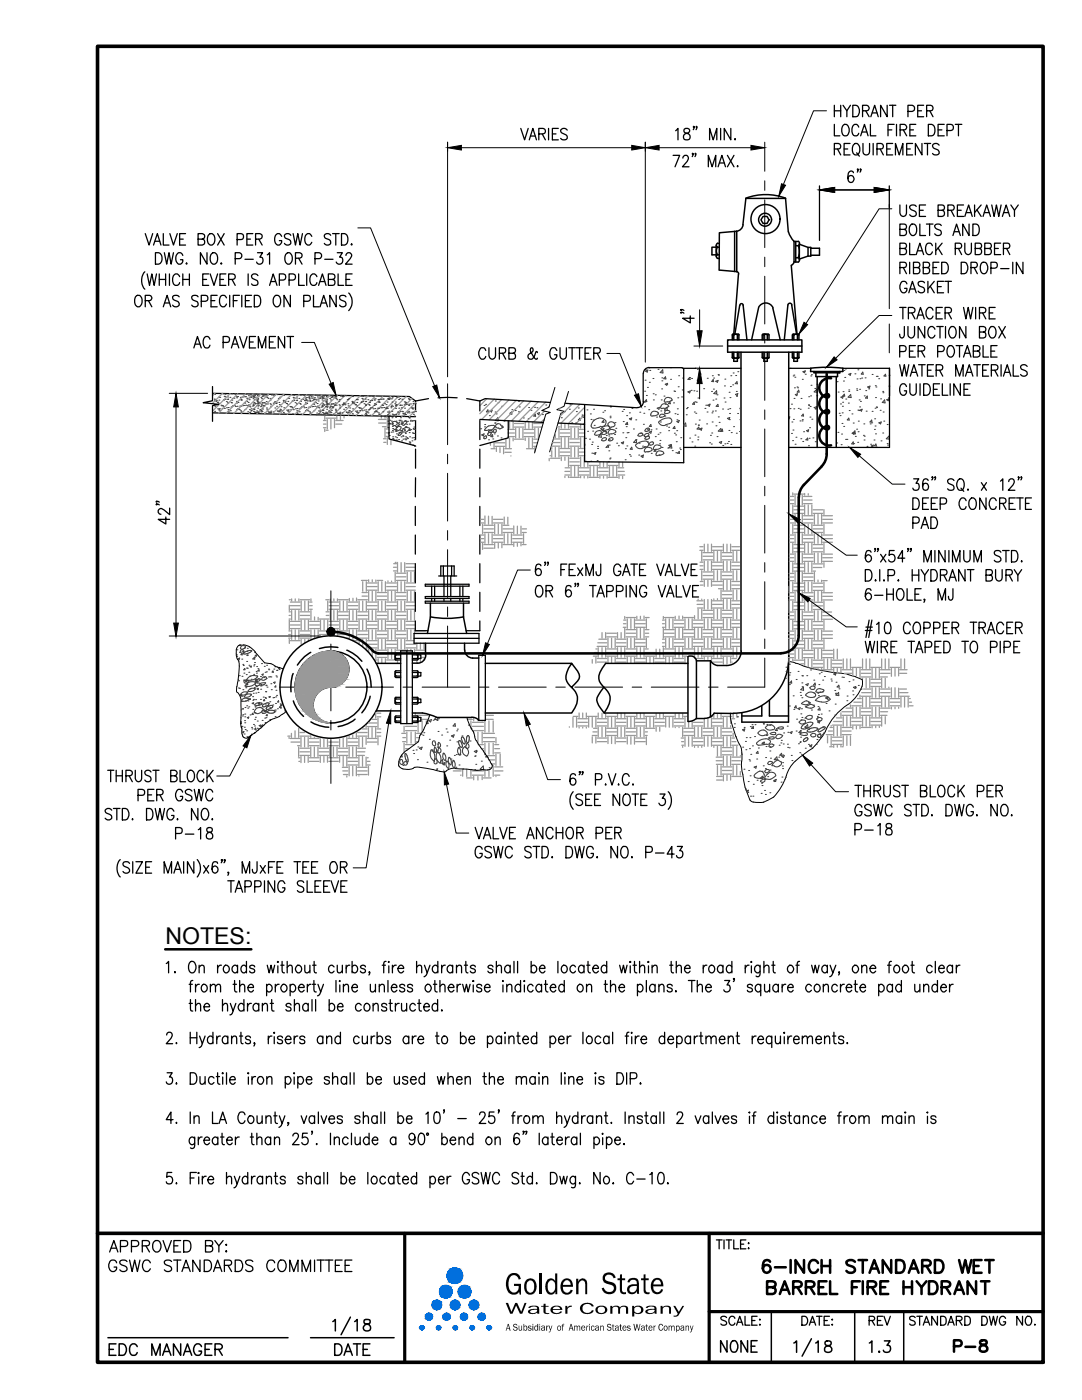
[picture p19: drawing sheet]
<svg xmlns="http://www.w3.org/2000/svg" width="216mm" height="279mm" viewBox="0 0 216 279" stroke-linecap="round" stroke-linejoin="round" font-family="sans-serif">
<defs><g id="words">
<text font-size="7.1" x="100.7" y="258.3">GoldenState</text>
<g font-size="5.7">
<text x="134.4" y="65.6">4&quot;</text>
<text x="34.6" y="105.8" transform="rotate(-90 34.6 105.8)">42&quot;</text>
<text x="20.8" y="251.2">APPROVED BY:</text>
<text x="20.5" y="255.1">GSWC STANDARDS COMMITTEE</text>
<text x="172.2" y="271.3">1.3</text>
</g>
<g font-size="5.3">
<text x="37.4" y="70.6">AC PAVEMENT</text>
<text x="20.5" y="271.6">EDC MANAGER DATE</text>
<text x="142.5" y="270.9">NONE</text>
<text x="189.1" y="270.9">P-8</text>
</g>
<text font-size="4.9" x="172.2" y="265.6">REV</text>
<text font-size="4.6" x="33" y="188.3">NOTES:</text>
<text font-size="3.7" x="100.8" y="262.2">Water Company</text>
<text font-size="2.3" x="100.9" y="265.6">A Subsidiary of American States Water Company</text>
</g></defs>
<!-- layer: HATCH-CONCRETE -->
<g fill="none" stroke="#404040" stroke-width=".21">
<path d="M103.4 79.9l.2 .2 .1-.2M128.6 78.1h.1M128.7 75.9h.1M128.8 73.7h.1M128.8 74.1l.5-.3-.2 .5zM129 78.9h.1M129 79.8l.1 .4h-.5zM129.2 77.3h.1M129.4 73.4h.1M129.6 76.3h.1M129.7 73.9h.1M130.3 75.5h.1"/>
<path d="M130.3 78.6h.1M130.4 79.8h.1M130.8 78.8h.1M131.3 73.7h.1M131.9 79.8h.1M132 77.6h.1M132.1 75.4h.1M132.1 76h.1M132.2 73.8l.1 .6h-.6zM132.5 79.1h.1M132.7 76.7l.5-.2-.2 .4zM132.8 75.2l.1 .4h-.5z"/>
<path d="M133 76.7h.1M133.6 79.4a.65 .65 0 0 0-.8 .1 .65 .65 0 0 0-.1 .8l1-.2 .4-.3M133.6 79.4l.3 .1 .2 .3M133.8 73.4h.1M133.8 75.7h.1M133.9 79.9h.1M134.5 78h.1M134.6 78.1h.1M135.2 79.4h.1M135.3 77.2h.1M135.4 75h.1M136 79.2h.1"/>
<path d="M136.1 77.8h.1M136.2 75.5h.1M137.3 78.2l.4-.2-.1 .4zM137.6 75.4h.1M137.6 75.3l.1 .4h-.4zM137.9 77.9h.1M138 75.5h.1M138.5 78h.1M139 73.5l.2 .1 .1-.1M139 78.1h.1M139.1 75.9h.1M139.2 73.7h.1"/>
<path d="M139.3 79.4h.1M139.5 75.5h.1M139.6 75.3h.1M139.7 74.6h.1M140.4 77.6h.1M141.1 75.5h.1M142 78.1h.1M142.1 75h.1M142.3 79.9h.1M142.3 75.7l.1 .5-.4-.1zM142.4 77.7h.1M142.4 75.5h.1"/>
<path d="M142.8 79.6h.1M142.8 76.1l.5-.2-.1 .4zM143 78v.6l-.6-.1zM143.1 78.8h.1M143.3 74.8h.1M143.4 74.9h.1M144.5 79.4h.1M144.6 77h.1M144.6 75.7h.1M145.5 78.3h.1M145.7 79.3h.1M145.7 77.1h.1"/>
<path d="M145.8 75h.1M146.2 76.8h.1M146.3 74.4h.1M146.8 78.7l.4-.2-.1 .5zM146.8 74.9h.1M146.9 78.1h.1M147 79.1h.1M147.1 76.2v.4h-.4zM147.2 74.2h.1M157.7 73.5h.1M158.3 75h.1M158.4 74.9h.1"/>
<path d="M158.4 79.5h.1M158.5 77.4h.1M158.6 75.3h.1M158.7 78.8l.4-.2-.1 .4zM159 77.2h.1M159.2 77.4h.1M159.4 77.9l.1 .3h-.4zM159.8 79.5h.1M160.1 75.7h.1M160.2 74.2l.5-.2-.2 .4zM160.4 74.2h.1M160.7 74.7h.1"/>
<path d="M161.4 79.2h.1M161.7 79h.1M161.8 75h.1M161.8 76.9h.1M161.9 74.8h.1M162.5 78.2l.5-.5 .1 .6zM162.6 77.5h.1M163 79h.1M163 76.7h.1M167 76.2h.1M167.2 74.4h.1M167.2 78.2h.1"/>
<path d="M167.5 74.4h.1M167.6 74.1l.1 .2h-.2M167.8 79.3l.5-.2-.2 .4zM168.2 78.2h.1M168.3 76h.1M168.4 73.9h.1M168.5 78.7l.1 .4-.4-.1zM168.6 75.3h.1M168.7 73.6h.1M168.8 79.6h.1M169.2 79.3l.5-.5 .1 .5zM169.4 78.1h.1"/>
<path d="M169.4 77.8h.1M169.4 74.7l.4-.2-.1 .4zM170.6 74.6h.1M170.9 77.6h.1M171 77.9h.1M171 75.6h.1M171.2 73.8h.1M171.4 79.8h.1M171.5 77.7h.1M171.6 75.6h.1M171.9 75.5h.1M172.2 74.3v.4l-.3-.1z"/>
<path d="M172.5 79h.1M172.6 75.4h.1M172.7 77.9h.1M173 79.1l.1 .4-.4-.1zM173.1 77.2l.5-.1-.1 .3zM173.3 77.6h.1M174 74.7h.1M174.7 77h.1M174.7 79.3h.1M174.8 77.2h.1M174.9 75.1h.1M175 75.1h.1"/>
<path d="M175.3 75.6h.1M175.7 79.6h.1M176.1 78.1h.1M176.2 78.4h.1M176.5 79.8l.1 .6-.5-.1zM176.7 74.7l.1 .4-.4-.1zM176.9 79.8l.5-.2-.2 .4zM177.3 79.4h.1M177.4 77.1h.1M177.4 74.9h.1M177.5 79.6l-.2 .2 .2 .1M77.4 84h.1"/>
<path d="M77.4 85.3h.1M77.5 86.6h.1M77.5 84.6h.1M77.5 86.3h.1M77.6 84.5h.1M77.7 86.9h.1M77.8 84.6h.1M77.8 83.9h.1M78 86.2h.1M78.1 84h.1M78.2 83.4h.1M78.3 84.6h.1"/>
<path d="M78.3 85.9h.1M78.3 84.5h.1M78.3 85.1h.1M78.3 84.2h.2a.56 .56 0 0 1 .7 .1M78.3 87.2h.1M78.3 85.5h.1M78.3 87.5h.1M78.4 84.3l-.2 .2 .1 .2 .6 .2M78.4 86.2h.1M78.5 87.6h.1M78.6 85.7h.1M78.6 87.9h.1"/>
<path d="M78.8 85.8l.3 .1M78.9 87.2h.1M78.9 86.1h.1M78.9 83.3h.1M79 87.8h.1M79 85.7h.1M79 84h.1M79.1 85.3h.1M79.1 84.7h.1M79.1 86.6h.1M79.1 85.8h.1M79.1 87.9h.1"/>
<path d="M79.1 87.3h.1M79.2 84.4h.1M79.2 84.3l.4 .3M79.3 85.2h.7M79.4 85.2l-.6 .6M79.5 87.7h.1M79.6 84.3h.1M79.6 84.6h.1a.51 .51 0 0 1-.9 .3M79.6 86.3h.1M79.6 83.9h.1M79.7 86.3h.1M79.7 84h.1"/>
<path d="M79.8 86h.1M79.9 85.7l-.4 .3-.4-.1M79.9 83.9h.1M79.9 83.4h.1M79.9 86.8h-.4M80 84.6h.1M80 85.9h.1M80 85.2l-.1 .5M80 87.2h.1M80.1 84.3h.1M80.1 84h.1M80.1 88h.1"/>
<path d="M80.1 84.6l.3 .3M80.2 86h.1M80.2 86.5l-.3 .2M80.2 86.5l-.1-.1a.61 .61 0 0 0-.7 .5M80.3 84.5h.1M80.3 87h.1M80.4 85.5h.1M80.4 87.6h.1M80.4 87.1h.1M80.7 85.7h.1M80.7 84.8l-.2 .1M80.7 85.9h.1"/>
<path d="M80.8 87.6h.1M80.8 84h.1M80.8 84l-.7 .6M80.8 84h.3a.6 .6 0 0 1-.4 .8M80.8 85.3h.1M80.9 86.5h.1M80.9 87.8h.1M80.9 87.2h.1M80.9 85.1h.1M81 84.1h.1M81 87.6h.1M81.1 85.2h.1"/>
<path d="M81.1 84.7h.1M81.2 87.3h.1M81.3 87.5h.1M81.3 84.1h.1M81.5 85.8l-.1 .2a.81 .81 0 0 1-1 .2M81.6 83.3h.1M81.6 83.4h.1M81.6 85.8h.1M81.6 84.6h.1M81.6 86.3h.1M81.6 88.2h.1M81.7 85.9h.1"/>
<path d="M81.7 83.4h.1M81.7 87.2h.1M81.7 85.5a.91 .91 0 0 0-.9-.1 .91 .91 0 0 0-.5 .8h.1M81.8 85.5l-.2 .4M81.8 88.4h.1M81.8 88.3h.1M81.9 84h.1M81.9 83.9h.1M81.9 85.7h.1M82.2 87.4h.1M82.2 88h.1M82.2 84h.1"/>
<path d="M82.3 86.4h.1M82.3 84h.1M82.4 88.8h.1M82.4 86.5h.1M82.5 85.7h.1M82.5 85.5h.1M82.5 84h.1M82.5 87.3h.1M82.6 85.2h.1M82.6 86.5h.1M82.7 87.8h.1M82.7 89h.1"/>
<path d="M82.7 85.7h.1M82.7 83.9h.1M82.8 89h.1M95.9 85.6h.1M96.1 86.8l.5-.2-.1 .4zM96.6 80.9h.1M96.7 85.2h.1M96.7 84.7h.1M96.8 85.9h.1M96.9 80.7h.1M96.9 87l.2 .3M97 87l-.5 .4"/>
<path d="M97.1 87.3l-.3 .3-.3-.2M97.4 81.8v.4h-.3zM97.4 86.5a.31 .31 0 0 1 .4-.3 .31 .31 0 0 1 .1 .5M97.4 86.5a.31 .31 0 0 0 .1 .4 .31 .31 0 0 0 .5-.2M97.5 87.8h.1M97.6 82.9h.1M97.7 82l.5-.2-.1 .4zM97.8 85.9l.3 .1a.19 .19 0 0 1 .1 .2 .19 .19 0 0 1-.2 .1h-.5M97.8 85.9l-.3 .1v.3M98.3 86.8v.4l-.4-.1zM98.3 87.6h.1M98.5 85.9l-.1 .3 .5 .1"/>
<path d="M98.6 85.3a.87 .87 0 0 1-1.1 .5M98.6 85.3l.1-.2a1.46 1.46 0 0 0-1.9 .4l-.1 .4 .8-.1M98.6 86.6h.1M98.7 84.4h.1M98.8 82.2h.1M98.8 84.4h.1M98.8 80h.1M99 85.8v.3l-.1 .2M99 82.6h.1M99 85.8l-.3-.1-.2 .2M99 84.8l-.1 .2v.2l.6 .2M99.3 87h.1"/>
<path d="M99.3 84.6l-.3 .1M99.3 84.6h.2l.4 .2M99.3 83.4l.1 .6-.6-.1zM99.4 80.4h.1M99.5 85.4l.1 .1M99.6 85.5l.2 .1M99.9 84.8l.4 .3M100 87.4h.1M100.1 85h.1M100.1 81.1h.1M100.2 85.3h.1M100.3 85.1h.1a.42 .42 0 0 1-.6 .4"/>
<path d="M100.6 84h.1M101.8 82.4h.1M102.1 84h.1M102.1 82.2v.4h-.3zM102.1 81.8h.1M102.8 81.9h.1M103.4 82.2h.1M103.6 81.2h.1M104.4 83.4h.1M105.4 83.5h.1M105.5 81.3h.1M105.9 81.9h.1"/>
<path d="M106.7 81.3h.1M106.8 82.6l.1 .5-.4-.1zM107.1 81.4h.1M107.2 82.5l.4-.1-.1 .4zM108.2 82.7h.1M108.4 83.9h.1M108.9 80.8h.1M112 83.4h.1M113.6 81.7h.1M113.7 80.8h.1M114.1 84.4h.1M114.9 84.3h.1"/>
<path d="M115 82.1h.1M115.4 81.4h.1M115.7 83.5l.1 .4-.4-.1zM116.1 82.8h.1M116.1 83.1l.5-.2-.2 .4zM116.7 88.8h.1M116.7 88.5v.3M116.8 92h.1M116.8 87.5h.1M117.1 81.8h.1M117.2 86.1h.1M117.5 92.1h.1"/>
<path d="M117.6 87.6h.1M117.8 82.6h.1M117.9 92h.1M117.9 83.7h.1M118 85l.4 .4M118.1 88.7h.1M118.1 90.4h.1M118.2 88.2h.1M118.3 86h.1M118.3 83.8h.1M118.4 81.7h.1M118.5 90.5l.4-.2-.1 .4z"/>
<path d="M118.6 84.9h.1M118.6 86.7l.5 .2M119.2 91.9h.1M119.2 89.5h.1M119.2 89.1h.1M119.4 85.3h.1M119.4 83.5a1.8 1.8 0 0 0-1.5 1.5M119.5 83.4a1.46 1.46 0 0 1 1.4 .6M119.6 85.9l.4 .2-.1 .4M119.6 86a.87 .87 0 0 0-.9 .7M119.9 85.1l-.8 .3h-.8M119.9 85.5a.82 .82 0 0 0 1.2 .3l.2-.1"/>
<path d="M119.9 86.5l-.5 .3h-.3M119.9 86.6l.1 .7-.6-.1zM120 85.7l.5-.2-.1 .5zM120 87.9a.49 .49 0 0 0 .7 .1 .49 .49 0 0 0 .2-.6h-.2a.61 .61 0 0 0-.7 .5M120.3 82.3h.1M120.4 83.9l.1 .4h-.4zM120.6 82h.1M120.8 86.2h.1M120.9 89.3h.1M120.9 84.1a.87 .87 0 0 1-1 1M121 86.9h.1M121 86.5l-.4 .2-.5-.1a.52 .52 0 0 1 .4-.5 .52 .52 0 0 1 .6 .2l-.1 .2"/>
<path d="M121.4 88.8v.5l-.4-.1zM121.4 85l.3 .4-.4 .3M121.4 92.2h.1M121.4 87.9a.47 .47 0 0 0 .6 .1 .47 .47 0 0 0 .2-.6h-.1a.61 .61 0 0 0-.7 .5M121.4 85a1.8 1.8 0 0 0-1.5 .5M121.5 90h.1M121.5 87h.1M121.6 87.8h.1M121.6 88.8h.1M121.7 85.6h.1M121.7 91.6h.1M121.7 83.4h.1"/>
<path d="M121.7 83.1h.1M121.7 91.4h.1M121.8 81.2h.1M121.8 81l.2 .1M122.4 85.8a.65 .65 0 0 0-.8 .1 .65 .65 0 0 0-.1 .8l1-.2 .4-.3M122.4 85.8l.3 .1 .2 .3M122.5 84.4a.49 .49 0 0 1 .1 .6 .49 .49 0 0 1-.6 .2h-.5l-.2-.5M122.5 84.4a.74 .74 0 0 0-1.2 .2M122.6 86.7h.1M122.7 84.3h.1M122.9 85.5h.1M123 88.4h.1"/>
<path d="M123.4 89h.1M124 88.4l.4-.2-.1 .4zM124.1 82.1h.1M124.3 86.4h.1M124.4 84.1h.1M124.4 81.7h.1M124.7 91.8h.1M124.8 89.5h.1M124.9 87.3h.1M125 85.1h.1M125 82.9h.1M125.1 89h.1"/>
<path d="M125.1 86.4h.1M125.2 84.3l.1 .4h-.5zM125.3 86.3h.1M125.6 82.4h.1M125.6 90.7h.1M125.6 83.6l.5-.2-.2 .4zM125.8 91h.1M126.1 89.3v.4l-.3-.1zM126.1 81.5h.1M126.4 85.6h.1M126.8 88.9l.5 .6h.8M126.9 83.8h.1"/>
<path d="M126.9 87.8h.1M126.9 87.7l.1 .7-.6-.1zM127.5 90.8h.1M127.5 86.5l.6-.1a.49 .49 0 0 1-.2 .7 .49 .49 0 0 1-.6-.2zM127.5 88.4h.1M127.7 82.3h.1M127.8 86.5h.1M127.9 91l.5-.2-.1 .4zM128.1 91.2h.1M128.2 89h.1M128.3 86.8h.1M128.4 84.7h.1"/>
<path d="M128.5 82.5h.1M128.6 80.3h.1M128.6 81.2h.1M128.6 89.1h.1M128.7 87.6a.47 .47 0 0 0 .6 .1 .47 .47 0 0 0 .2-.6h-.1a.61 .61 0 0 0-.7 .5M128.7 86l.3 .1M128.7 86a.49 .49 0 0 1 .3-.5 .49 .49 0 0 1 .6 .2l-.2 .3-.4 .1M129 89.2l-.9 .3M129.1 88.1a.57 .57 0 0 1 .3 .6 .57 .57 0 0 1-.4 .5M129.1 88a2.73 2.73 0 0 0-2.3 .8M129.1 85.7h.1M129.2 88.2h.1"/>
<path d="M129.2 86.5l.3 .1-.1 .3M129.2 86.5a.47 .47 0 0 0-.4 .2 .47 .47 0 0 0-.1 .5h.2M129.3 85.8h.1M129.4 90.1h.1M129.4 86.9l-.5 .2M129.4 81.8h.1M129.5 86.2l.5-.1-.1 .4zM129.7 88.3l.6-.1a.47 .47 0 0 1-.2 .6 .47 .47 0 0 1-.6-.1zM129.9 84.7v.4h-.3zM129.9 85.8h.1M129.9 90.5h.1M130.1 89.8a.79 .79 0 0 0-.9-.5 .79 .79 0 0 0-.6 .8h.6"/>
<path d="M130.1 89.8l-.4 .3-.5 .1M130.5 83h-.4M130.8 87.1h.1M130.8 89.7l.1 .4h-.4zM130.9 82.1a.65 .65 0 0 0-.8 .1 .65 .65 0 0 0-.1 .8h.1M130.9 82.1l.3 .1 .2 .4M130.9 85.6h.1M131 83.2h.1M131.1 81.5l.5-.2-.1 .4zM131.2 82.4h.1M131.3 86.7h.1M131.4 84.3l.6 .5 .8 .1"/>
<path d="M131.4 82.6l-.4 .3-.5 .1M131.4 88.9a.65 .65 0 0 0-.8 .1 .65 .65 0 0 0-.1 .7h.8a.55 .55 0 0 0 .6-.6l-.5-.2M131.5 90.8h.1M131.6 88.6h.1M131.6 83v.2l.2 .1M131.7 86.4h.1M131.7 87.9h.1M131.8 84.2h.1M131.9 82h.1M132 83.3h-.2M132.1 89.3h.1M132.4 90.5a.79 .79 0 0 0-.9-.5 .79 .79 0 0 0-.6 .9h.3"/>
<path d="M132.5 81.5h-.4M132.5 90.5l-.5 .3-.8 .1M132.7 83l-.7 .2M132.7 83a.56 .56 0 0 0-.6-.3 .56 .56 0 0 0-.5 .4M132.7 83h.1M132.7 80.6h.1M132.9 80.6a.65 .65 0 0 0-.8 .2 .65 .65 0 0 0-.1 .7h.1M132.9 80.7l.3 .1 .2 .3M133 85h.1M133.1 81.3l.1 .6-.6-.1zM133.3 89.4h.1M133.3 81.1h.1"/>
<path d="M133.3 81.9l.3 .2a.8 .8 0 0 1-.9 .5 .44 .44 0 0 1 .1-.6 .44 .44 0 0 1 .5-.1M133.4 81.1l-.4 .3-.5 .1M133.4 85.3h.1M133.4 86h.1M133.5 89.3l.5-.5 .1 .6zM133.5 88.9l.4-.2-.1 .4zM133.6 84.5l-.8 .3M133.7 83.4a.57 .57 0 0 1 .4 .6 .57 .57 0 0 1-.5 .5M133.7 83.4a2.73 2.73 0 0 0-2.3 .8M133.7 80.2l.1 .4-.4-.1zM134.1 92.3h.1M134.1 89.9h.1"/>
<path d="M134.4 80.4h.1M134.6 86.5h.1M134.6 85.1l.1 .4h-.4zM134.7 82.6h.1M134.8 86.8h.1M134.9 90.4h.1M134.9 88.2h.1M135 86h.1M135.1 83.8h.1M135.1 84.1l.4-.2-.1 .4zM135.2 81.6h.1M135.2 82.7h.1"/>
<path d="M135.2 90.4l.3-.3 .1 .4zM135.6 89.4h.1M135.7 89.7h.1M135.8 87.3h.1M136.4 84.8l.4-.4 .1 .7-.5-.1M136.9 82.8h.1M137 81.5h.1M137.1 81.3h.1M137.6 87.4h.1M138.1 88.2h.1M138.5 80.3l.1 .4h-.4zM138.5 82.2h.1"/>
<path d="M138.6 89h.1M138.7 86.8h.1M138.7 80.2h.1M138.8 84.6h.1M138.8 82.5h.1M138.9 80.3h.1M139.2 87.8h.1M139.3 87.2h.1M139.3 84.9h.1M139.4 85.2l.1 .5-.4-.1zM139.5 83.8h.1M139.6 85.6l.5-.2-.2 .5z"/>
<path d="M140.7 81.5h.1M140.8 80.9h.1M141 84.6h.1M141.1 82.2h.1M141.2 80.9l.5-.2-.2 .4zM141.6 88.4h.1M141.8 86.9h.1M141.9 88.6h.1M142 86.4h.1M142.1 82.4h.1M142.1 84.2h.1M142.2 82.1h.1"/>
<path d="M142.7 82h.1M142.9 85h.1M143.1 87.1h.1M143.2 80.7l.1 .4h-.4zM143.3 83.2h.1M143.5 84.3h.1M143.5 88.3l.5-.2-.1 .4zM143.8 85.5l.1 .6-.6-.1zM144.1 85.7l.1 .4-.4-.1zM144.2 81.6h.1M144.2 88.9h.1M144.6 88.6h.1"/>
<path d="M144.7 80.2h.1M145.1 88.5h.1M145.1 83.5l.5-.2-.1 .4zM145.2 81.7h.1M145.4 88.1h.1M145.4 85.9h.1M145.5 83.7h.1M145.6 82.5h.1M145.6 81.5h.1M145.8 88.7h.1M145.9 86.3h.1M146.4 85.1h.1"/>
<path d="M146.9 86.5h.1M147.2 82.5h.1M147.6 86.1h.1M147.6 83.7h.1M147.7 81.8h.1M147.9 81.3l-.3 .2h.3M157.4 83.3l.2-.1-.2 .3M157.6 81.5h.1M157.9 86.5h.1M157.9 80.7h.1M158 84.2h.1M158.1 87.9h.1"/>
<path d="M158.2 85.8h.1M158.3 83.7h.1M158.4 81.6h.1M158.7 88.7h.1M158.8 87.3h.1M159.3 81.5h.1M159.6 84h.1M159.7 81.7h.1M159.8 87.6h.1M160 84h.1M160.1 83.7h.1M160.2 88.1h.1"/>
<path d="M160.3 82.6v.4h-.3zM160.3 86.2h.1M160.9 86l.5-.2-.2 .4zM161.1 87.4l.1 .4h-.4zM161.3 81.5h.1M161.3 80.8h.1M161.3 89h.1M161.4 80.9h.1M161.4 87.5h.1M161.5 85.4h.1M161.6 83.2h.1M161.7 81.1h.1"/>
<path d="M162 83.7h.1M162.2 87.4h.1M162.5 81.3l.4-.1-.1 .3zM162.7 88.2h.1M162.7 81.6h.1M166.9 88.4h.1M167.2 86.3h.1M167.5 82.5h.1M167.6 82.9h.1M167.7 80.6h.1M167.8 88.7h.1M167.9 86.6h.1"/>
<path d="M168 84.5h.1M168 82.4h.1M168.1 81.1h.1M168.1 80.3h.1M168.3 85.1h.1M168.7 87.7h.1M169 87.7h.1M169.3 80.4h.1M169.4 83.5v.3h-.3zM169.4 81.9h.1M170 82.6h.1M170 86.5l.5-.2-.1 .4z"/>
<path d="M170.1 86.5l.5-.5 .1 .6zM170.3 84.4h.1M170.3 88.2v.4h-.3zM170.3 88.5h.1M170.7 87.1h.1M170.9 85.7h.1M171.1 88.3h.1M171.2 81.8h.1M171.2 86.2h.1M171.3 84h.1M171.4 81.9h.1M171.5 81.2h.1"/>
<path d="M171.6 81.8l.4-.1-.1 .4zM171.7 80.1h.1M172.3 86.9h.1M172.4 84.6h.1M172.4 87.8h.1M172.5 87.1h.1M172.8 82.1h.1M173 89.1h.1M173.6 84.6h.1M173.7 88.7h.1M173.8 89l.5-.2-.2 .4zM173.9 84.4h.1"/>
<path d="M173.9 83.8l.1 .4h-.4zM174 82.1h.1M174.4 87.8h.1M174.5 85.7h.1M174.5 83.6h.1M174.6 81.5h.1M174.6 85h.1M174.7 86.6h.1M174.8 88.6l.1 .4h-.4zM174.9 81.2h.1M174.9 89.3h.1M174.9 81.3h.1"/>
<path d="M175.4 84.4l.4-.2-.1 .4zM175.6 81.9h.1M175.8 88h.1M176.1 86.4h.1M176.2 82.2h.1M176.3 84h.1M176.9 87.6l.5-.5v.5zM177 88.5h.1M177 84.7h.1M177.1 88.8h.1M47.2 130.7h.1M47.2 131h.1"/>
<path d="M47.3 129.7h.1M47.5 131.5l.3-.2-.1 .3zM47.6 137.3h.1M47.6 135.9h.1M47.7 134.8h.1M47.8 130.2h.1M47.8 137.4h.1M47.8 128.7h.1M47.9 138.8l.3-.1v.2zM48 138.6a.95 .95 0 0 1 1.4-.4l-.1 .1a1.26 1.26 0 0 1-1.4 .4M48 138.7h.1M48.2 131.5h.1"/>
<path d="M48.3 139h.1M48.3 135h.1M48.3 130h.1M48.3 140h.1M48.3 130.4v.3h-.2zM48.5 132.6h.1M48.5 137.6h.1M48.5 132.8h.1M48.6 135.7h.1M48.6 130.4l.1 .1M48.7 134.3h.1M48.7 128.9h-.5l-.2 .5"/>
<path d="M48.7 128.9l.3 .3-.2 .2-.4 .1-.5-.1M48.8 129.2h.1M48.8 133.4l.1 .3h-.3zM48.9 135.9l.3-.1-.1 .2zM49 139.9h.1M49 138.6h.1M49.1 137.3h.1M49.1 137.1h.1M49.1 135.9h.1M49.1 136.9h.1M49.1 134.6h.1M49.2 135.7a.34 .34 0 0 1 .4 .4 .47 .47 0 0 1-.5 .2 .47 .47 0 0 1-.4-.5l.3-.1 .2 .1"/>
<path d="M49.2 130.5h-.5M49.2 136.5a1.82 1.82 0 0 1 1.9-.3 1.73 1.73 0 0 1-2.2 .7zM49.2 133.3h.1M49.2 132h.1M49.3 130h.1M49.3 135.9h.1M49.3 130.8h.1M49.3 130.7h.1M49.3 129.4h.1M49.3 133.4h.1M49.4 136.4v.2h-.2zM49.5 139.9h.1"/>
<path d="M49.5 139.6h.1a1.07 1.07 0 0 0-1.5 .2M49.6 139.7a1.29 1.29 0 0 1-1.5 .1M49.6 134.2h.1M49.7 132.8h.1M49.8 130.2l-.6 .3M49.9 134.9h.1M49.9 137.5h.1M49.9 139.4l.1 .2h-.3zM49.9 133l.3-.1-.1 .3zM50 138.6h.2l-.1 .1a1.26 1.26 0 0 1-1.4 .4M50 138.6a1.04 1.04 0 0 0-1.3 .5M50.1 135.6h.1"/>
<path d="M50.2 129.8l-.9 .1-.7 .5M50.2 129.8v.2M50.2 129.9l-.4 .3M50.4 139h.1M50.4 139.8h.1M50.4 131.5l.4-.3v.3zM50.5 138.4h.1M50.6 139.6h.1M50.6 132.9h.1M50.6 134.6h.1M50.7 132.6h.1M50.7 131.2h.1"/>
<path d="M50.7 137.2h.1M50.8 132.2h.1M50.9 137.6l.1-.1a.95 .95 0 0 0-1.5 .4 1.23 1.23 0 0 0 1.4-.3M50.9 130.9l.2-.2 .1 .3zM50.9 130.1l.1 .1M50.9 135.6l.3 .4M51 139.6h.1M51 138.3h.1M51.1 137h.1M51.1 135.7h.1M51.1 134h.1M51.1 134.9a1.54 1.54 0 0 0-1.9 .8"/>
<path d="M51.2 134.9h.2l-.1 .2M51.2 134.3h.1M51.2 137h.1M51.2 133h.1M51.3 135.2a1.93 1.93 0 0 1-2.1 .5M51.3 135.7v.3h-.3zM51.3 137.5l.2-.1v.2zM51.4 136.3l.5 .1M51.5 136.3a.32 .32 0 0 0-.5 .1 .32 .32 0 0 0 .1 .5M51.5 133.4h.1M51.5 133.9l.2-.2v.2zM51.5 138.2h.1"/>
<path d="M51.5 136.8h.1M51.5 135.4h.1M51.9 136.4l-.3 .4h-.5M52 135.6l-1.1 .1M52 139.6h.1M52 135h.1M52 135.5a.66 .66 0 0 1-.8 .5M52 137.6h.1M52.2 135.6l.2 .2 .5-.2M52.2 132.4h.1M52.2 136.6l.1 .3h-.3zM52.3 134.6l.2-.1-.1 .3z"/>
<path d="M52.5 139.1h.1M52.6 136.7h.1M52.6 135.2h.1M52.7 133h.1M52.7 139.6l.1 .2h-.2zM52.9 139.2h.1M52.9 134.2h.1M52.9 135.1l.3 .3-.3 .2M53 135.1h-.5l-.3 .5M53 139.4h.1M53 138h.1M53 136.3a.66 .66 0 0 1-.8 .4"/>
<path d="M53 136.3l-1 .1 .3 .3M53 138.1h.1M53.1 136.8h.1M53.1 135.4h.1M53.2 134.1h.1M53.2 132.8h.1M53.3 137.1h.1M53.6 135.1h.1M53.6 133.5h.1M53.6 133.7h.1M53.7 139.1l.2-.1-.1 .2zM53.8 135.1h.1"/>
<path d="M54 136.5h.1M54 135.1h.1M54.1 137.6h.1M54.5 139.2h.1M54.5 133.9l.1 .3-.3-.1zM54.6 136.2l.3-.1-.1 .3zM54.6 133.5h.1M54.6 139.2h.1M54.8 133.1h.1M55 139.1h.1M55.1 137.8h.1M55.1 134.9h.1"/>
<path d="M55.1 137l-.3 .1h.3M55.2 135.1h.1M55.2 138.8h.1M55.2 133.8h.1M55.6 139.8v.3h-.2zM55.7 133.6h.1M55.8 133.3l-.2 .1 .2 .1v-.2M156.7 135.4h.1M156.8 133.2h.1M156.9 134l.4-.2-.1 .4zM157.5 134.7h.1M157.5 136.6h.1"/>
<path d="M157.5 132.6h.1M157.6 134.3h.1M157.9 135.9l.1 .4h-.4zM158.3 138.9h.1M158.9 135.6h.1M159.2 134h.1M159.7 138.2h.1M159.8 138.8h.1M159.8 137.6l.5-.5v.7zM160 139.2h.1M160 136.3h.1M160 134.8h.1"/>
<path d="M160 137h.1M160.1 134.9h.1M160.8 138.7a1.59 1.59 0 0 0 1.7 .4M160.8 136.6l.5-.1-.2 .3zM161 139.9l.7 .4M161 139.8l-1.1 .6 1 .2 .8-.3M161 134.8h.1M161.7 133.7h.1M162.4 135.7h.1M162.4 138.3h.1M162.6 138.4a1.25 1.25 0 0 0-1.9 .3M162.6 138.4l.1 .4-.3 .3"/>
<path d="M162.6 137.1a.52 .52 0 0 1-.5 .5 .52 .52 0 0 1-.5-.4M162.6 136.3l.1 .4h-.4zM162.7 137.1l-.6-.2-.5 .3M162.8 138l.3 .2M163.2 138.4h.1M163.3 138.8h.1M163.4 136.6h.1M163.5 134.5h.1M163.6 138.1h.1M163.6 137.4l.7 .3M163.7 137.4l-.6 .1-.3 .5M163.9 134.2h.1"/>
<path d="M164.1 138.1h.1M164.2 135.7h.1M164.3 137.7h.1a.73 .73 0 0 1-1.1 .5h-.2M164.5 135h.1M164.7 139.3l.5-.2-.1 .4zM165.2 139.5h.1M165.7 139.5a2.56 2.56 0 0 1-3 .3 1.83 1.83 0 0 1 3-.2M165.8 135.5h.1M165.9 135.9h.1M166.4 134.5l.4-.2-.1 .4zM166.6 137.8h.1M166.7 138.5h.1"/>
<path d="M166.7 138.4h.1M166.8 136.2h.1M167 137.1l.4-.3 .1 .3zM167.3 138.2l.1 .6-.6-.1zM167.4 137.5h.1M168 135.1h.1M168.3 135.2h.1M169 139.8h.1M169 138.9h.1M169.4 136h.1M170.1 137.9h.1M170.2 135.7h.1"/>
<path d="M170.2 138.7h.1M170.3 137.2l.5-.2-.2 .4zM170.7 137.3h.1M171.3 136.8h.1M171.8 137.5h.1M48 144.1l.1-.1 .1 .4h-.2M48.1 145.1l.1 .2M48.3 145h.1M48.4 142.9h.1M48.4 141.5h.1M48.4 141.4h.1M48.4 146.1l.3-.1-.1 .2z"/>
<path d="M48.5 142.6h.1M48.7 146.5h.1M48.8 145.1h.1M48.8 143.8h.1M48.8 142.5h.1M48.8 144.2h.1M48.8 143.1h.1M48.9 141.2h.1M48.9 145.6h.1M49.2 140.9h.1M49.2 145.9h.1M49.3 147h.1"/>
<path d="M49.3 143.2l.3-.1v.3zM49.4 147.2h.1M49.4 141.3h.1M49.6 141.1h.1M49.9 142.7h.1M50.2 145.2h.1M50.3 145.5h.1M50.3 140.3h.3l-.1 .2zM50.4 141.6h.1M50.4 142.3l.1 .3h-.2zM50.6 144.6h.1M50.7 142.1l.9 .3"/>
<path d="M50.7 146.2h.1M50.7 142.2h.1M50.8 144.9h.1M50.8 143.6h.1M50.9 142.3h.1M50.9 140.9h.1M50.9 141.1h.1M51 143.1h.1M51 145.3v.3l-.2-.1zM51 145.7h.1M51.3 145.3h.1M51.3 143.9h.1"/>
<path d="M51.5 145.5h.1M51.5 140.5l.3-.3v.4zM51.5 140.4h.1M51.7 144.8l.3-.1-.1 .3zM51.8 141.2h.1M52.1 141.3l.4 .2M52.2 141.3a1.04 1.04 0 0 0-1.4 .8M52.2 140.5a1.37 1.37 0 0 1-1.4 .2 1.07 1.07 0 0 1 1.5-.3l-.1 .1M52.3 143.8h.1M52.4 145v-.3l-.4 .3h.3M52.4 140.9v.2M52.4 142.3h.1"/>
<path d="M52.5 141.5a1.33 1.33 0 0 1-.9 .9M52.6 141.7h.1M52.6 140.5l-.3 .4M52.7 142l.2-.2v.3zM52.7 141.8l.5 .1M52.8 141.8a.32 .32 0 0 0-.5 .1 .32 .32 0 0 0 .1 .5M52.8 143.3h.1M52.9 142h.1M52.9 144.2h.1M52.9 140.7h.1M53 141.8h.1M53.1 143.2h.1"/>
<path d="M53.2 140.3l-.5 .3M53.3 142l-.4 .3h-.5M53.3 142.6v.2h-.2zM53.4 142.2h.1M53.4 140.3h.2M53.4 141a.31 .31 0 0 0-.3 .2 .31 .31 0 0 0 .1 .4M53.4 140.8l-.5 .2h-.5M53.4 140.3h-.2M53.4 140.8h.1M53.4 141.1l.4-.2a.32 .32 0 0 1 .6-.1 .32 .32 0 0 1-.2 .5M53.4 142.1l.2 .2M53.6 140.7l-.2 .1"/>
<path d="M53.6 142.3h.8M53.6 141.8l-.2 .2v.2M53.6 140.3l.1 .1-.1 .2M53.8 143.6h.1M53.8 141.2h.1M53.8 140.1h.1M54.2 141.3l-.6 .2h-.4M54.4 141.8h-.8M54.4 141.8a.31 .31 0 0 1 .4 .4M54.4 140.7h.1M54.7 141.7h.1M54.8 142.1l-.4 .2"/>
<path d="M54.8 142h.1M54.9 143h.1M54.9 141.7h.1M55 140.4h.1M55.4 141.4h.1M55.9 140.5h.1M56 141.3h.1M56 140.8l.1 .4h-.4zM56.2 140.6l-.2 .1h.2M56.8 141.9h.1M79.8 151.8l.2-.2 .3 .2 .1 .6-.2 .2M79.8 151.8v.5l.4 .3"/>
<path d="M80.2 150.7v.4l-.2-.1M80.4 152.8h.1M80.8 150.5l.2-.1 .2 .4M80.8 150.5l.2 1.1M81 151.6l.3 .5 .1-.3M81.2 150.9l.2 .6M81.4 151.5v.3M82.4 149.7h.1M82.5 150.4h.1M83 149.7h.1M83.3 151.6h.1M83.4 149.1h.1"/>
<path d="M83.7 149.3l.5-.2-.1 .5zM84.1 146.5h.1M84.4 146.7h.1M84.6 146.2h.1M85.2 152.1h.1M85.2 144.1l.1-.2 .1 .5h-.3M85.5 143.8l.6-.2-.2 .5zM85.7 147.5h.1M86 149.9a1.54 1.54 0 0 0 .6 2M86.3 149.8l-.2-.2-.1 .3M86.3 149.8l.1-.1v.3M86.3 149.8a1.93 1.93 0 0 1 .3 2.1"/>
<path d="M86.3 148.1l.3-.3 .2 .4M86.3 148.1v.5l.5 .3M86.4 143.7h.1M86.6 151.9l.2-.5 .4 .4v.5M86.7 151.9a.32 .32 0 0 0 0 .5 .32 .32 0 0 0 .5-.1M86.7 149.1a.55 .55 0 0 1 .4 .5 .55 .55 0 0 1-.4 .6v-1.1M86.8 148.2l.1 .5-.1 .2M87.1 143.1l-.4 .5 .7 .1-.1-.5M87.1 153.6h.1M87.2 153.4h.1M87.2 143.8h.1M87.2 149.1h.1"/>
<path d="M87.3 148.5h.1M87.4 146h.1M87.4 149.7l.2-.5 .4 .4-.1 .5M87.4 149.7a.32 .32 0 0 0 0 .5 .32 .32 0 0 0 .5-.1M87.4 150.2l-.2-.1v.2M87.5 143.4h.1M87.5 150.2a1.82 1.82 0 0 1 .3 2.1 1.54 1.54 0 0 1-.6-2M87.9 148.9l-.4 .3v-1a.62 .62 0 0 1 .4 .7M87.9 152l.4-.4 .1 .7-.6-.1M88.1 146.7h.1M88.3 152.4l.5-.2-.2 .5zM88.4 150.5l.1-.2 .1 .1a1.29 1.29 0 0 1 .2 1.4 1.04 1.04 0 0 1-.4-1.3"/>
<path d="M89 145.5h.1M89.1 148.9h.1M89.2 146.1h.1M89.5 153.4a1.08 1.08 0 0 0-.4-1.5v.1a1.04 1.04 0 0 0 .4 1.4M89.5 151.2h.2a1.29 1.29 0 0 1 .2 1.5 1.2 1.2 0 0 1-.4-1.5zM89.7 147.7h.1M90 151.5h.1M90.1 146.9l.5-.2-.1 .4zM90.4 151.9v-.2l.2 .2a1.31 1.31 0 0 1 0 1.4 1.04 1.04 0 0 1-.2-1.4M90.7 150.8h.1M90.8 144.4l.1 .5h-.5zM91 153.1h.1"/>
<path d="M91 150.6h.1M91.1 145.9h.1M91.2 148.1h.1M91.3 145.5h.1M91.5 149.3a1.04 1.04 0 0 0 .2 1.4M91.5 150.6h.1M91.5 148.1l.4 .9M91.6 152.7h.1M91.7 149.3l-.2-.1v.1M91.7 149.3a1.29 1.29 0 0 1 0 1.4M91.8 147.8l.1 .1M91.8 147.8h-.2l-.1 .3"/>
<path d="M91.8 150.3l.1 .3h-.1M91.9 149l.2 .2 .1-.1M91.9 148l.2 .1M92 148.1l.2 .6M92.1 147.4v.2M92.1 147.6l.2 .5M92.2 146.9h.1M92.3 148.7l-.1 .4M92.3 148.1l.1 .2M92.4 148.3l.2 .1M92.5 147.2l.3 1M92.5 147.2a.24 .24 0 0 0-.3-.1 .24 .24 0 0 0-.1 .3"/>
<path d="M92.7 149a1.17 1.17 0 0 1 .4 1.9M92.7 149a1.01 1.01 0 0 0-.4 1.1 1.01 1.01 0 0 0 .8 .8M92.8 148.2l-.1 .2-.1 .1M93 148.8a.32 .32 0 0 0 0 .4 .32 .32 0 0 0 .4 .1l.2-.3-.1-.4-.3-.3-.2 .6M93 147.8l.1 .1a.25 .25 0 0 0 .1 .3 .25 .25 0 0 0 .3-.1M93.1 147.2v.6M93.5 144.7h.1M93.5 146.8l.1 .2M93.5 146.8a.29 .29 0 0 0-.3 .1 .29 .29 0 0 0-.1 .3M93.6 147l.1 .3M93.6 147.2l-.1 .8M93.8 147.9h.1"/>
<path d="M94 145.5h.1M94.6 150l.6-.3-.2 .5zM94.7 153.6h.1M94.7 150.9h.1M94.8 150.8h.1M94.9 152.5h.1M95 150h.1M95.8 153.5l.6-.6 .1 .7zM96 151.9h.1M96.7 150.6h.1M97.1 150.8l-.2 .3h.4M97.6 153.2h.1"/>
<path d="M146.5 145.2h.1M146.5 144.5h.1M147.2 143.1h.1M147.9 150l.1 .6M148.2 145.6l.4-.1-.1 .4zM148.2 149.1h.1M148.4 153.5h.1M148.5 145.2h.1M148.7 148h.1M148.8 157.5l.1 .2M148.8 149.6h.1M148.9 147.2h.1"/>
<path d="M148.9 157.8l.4-.1-.1 .4-.2-.2M149.2 158.2h.1M149.3 156h.1M149.4 153.8h.1M149.5 151.6h.1M149.5 149.4h.1M149.6 151.9h.1M149.6 147.2h.1M149.7 154.8h.1M149.7 145h.1M149.8 158.9h.1M149.8 150.6h.1"/>
<path d="M150.1 144.6h.1M150.1 148.9h.1M150.2 158.9h.1M150.3 156.5h.1M150.3 145l.1 .4-.4-.1zM150.5 153.1l.4-.2-.1 .4zM150.6 147h.1M150.6 155.1l.5 .2h.6M150.7 144.6h.1M150.9 148.3l.3 .4h.2M151 151.5h.1M151.1 155.7h.1"/>
<path d="M151.2 150l.1 .3h-.4zM151.3 149.3h.1M151.8 155.3l.3-.4 .1 .4zM151.9 158.3h.1M152 156.3h.1M152 153.9h.1M152 148.4h.1M152 156.8h.1M152.1 148.3l.5-.2-.2 .4zM152.3 144.4h.1M152.3 148.1h.1M152.3 152.8h.1"/>
<path d="M152.3 144.5h.1M152.5 154.5a.82 .82 0 0 0-.7-.6 .82 .82 0 0 0-.8 .3l-.5 .5 .1 .4M152.5 159.9h.1M152.5 154.5a.66 .66 0 0 1-.8 .8M152.6 157.7h.1M152.6 155.5l-.7 .2-.2 .2 .1 .1a.46 .46 0 0 0 .7-.1M152.6 155.3l.6 .2h.6M152.6 155.5v.5M152.6 155.5h.1M152.6 146.7a.37 .37 0 0 0 .5-.4 1.01 1.01 0 0 0-.9-.6 1.01 1.01 0 0 0-1 .6 1.06 1.06 0 0 0 1.4 .4M152.7 153.4h.1M152.7 158.6h.1"/>
<path d="M152.7 147.5a2.22 2.22 0 0 0-1.8 .8M152.8 151.2h.1M152.8 147.4l.5 .2 .5 .4M152.9 149h.1M152.9 154.2l-.2-.1a.48 .48 0 0 1 .3-.6 .48 .48 0 0 1 .6 .2l-.2 .3-.5 .2M152.9 146.8h.1M153 144.6h.1M153.1 146.7h.1M153.2 154.5l-.6 .8M153.2 155h.1M153.4 147.3l.2-.2a.72 .72 0 0 1 .9 .1l-.3 .2M153.4 147.3l.8 .2"/>
<path d="M153.4 148.9l.3 .2M153.6 144.8h.1M153.6 149.9h.1M153.6 158.2h.1M153.7 153.7h.1M153.7 149h.1M153.7 146.4l.8 .2M153.7 148l-.1 .3-.3 .2-1.9 .2M153.7 151.3h.1M153.9 144.7l.7 .5M153.9 144.6a1.21 1.21 0 0 0-1.2 .6 1.29 1.29 0 0 0 1.9 .2v-.2M154 144.1h.2"/>
<path d="M154.2 152.1a.61 .61 0 0 1-1 .3 .57 .57 0 0 1 1-.3M154.2 154.2a.7 .7 0 0 1 .6 .6M154.2 154.2a.83 .83 0 0 0-1 .3M154.4 156h.1M154.4 155.8l.5-.3-.1 .5zM154.4 148.6a.57 .57 0 0 0-1 .3M154.4 148.7l-.4 .4-.3 .1M154.5 151.6h.1M154.5 151.6l.5-.5 .1 .6zM154.6 155.9h.1M154.7 146.3l.1 .2-.3 .1M154.8 154.8l-1 .7"/>
<path d="M154.8 146.2h-.6l-.5 .2M155 145.4l.1 .4h-.4zM155.2 145.3l.2-.2a.72 .72 0 0 1 .9 .1l-.1 .3h-.5l-.5-.2M155.2 151.7l-.8 .5-.4 .6 .5 .1M155.3 151.7l.2 .1a.5 .5 0 0 1 .4 .5 .5 .5 0 0 1-.4 .5M155.4 151.1h.1M155.5 148.7h.1M155.5 152.9a.87 .87 0 0 1-1 0M155.8 146.6l.4 .2M155.8 148.3h.1M155.8 146.6a.57 .57 0 0 0-.7 0 .57 .57 0 0 0-.1 .8h.1M155.9 156.1h.1"/>
<path d="M155.9 147.8h.1M155.9 150.3l.1 .5-.4-.1zM156 155.1h.1M156 151l.5-.2-.2 .4zM156.1 152.9h.1M156.2 153.4h.1M156.2 152.2h.1M156.2 146.8a1.08 1.08 0 0 1-1 .6M156.2 150.7h.1M156.3 148.5h.1M156.4 146.3h.1M156.6 155.6v.1"/>
<path d="M156.7 155.1h.1M157.1 144.9h.1M157.1 148.5h.1M157.2 149.2h.1M157.2 146.1h.1M157.5 149.2h.1M157.5 140.9h.1M157.6 146.2l.5-.2-.2 .4zM157.9 150.8h.1M158 151.8h.1M158.4 141.6h.1M158.8 140.9l.1 .4-.4-.1z"/>
<path d="M158.9 145.9h.1M158.9 143.5h.1M159.2 141.4l.5-.2-.2 .4zM159.3 148.4h.1M159.6 150.2h.1M159.6 146.5a.98 .98 0 0 1 1.5 0l-.1 .3-.3-.1M159.6 148.2h.1M159.6 146.5l.5 .3 .6-.1M159.7 148h.1M159.8 145.9h.1M159.8 147.1h.1M159.8 145.8v.4h-.4z"/>
<path d="M159.8 142.5h.1M159.8 143.7h.1M159.9 141.4h.1M160 143.2h.1M160 145.4l.4 .1M160.3 147.6l.1 .4M160.4 144.4l-.5 .1-.5-.4a.95 .95 0 0 1 1.3-.3 .46 .46 0 0 1-.3 .6M160.4 148h.2M160.6 143.3h.1M160.6 145h.1M160.7 140.9h.1M160.7 149.3h.1"/>
<path d="M160.7 147.9l-.1 .1M160.8 147.3l-.4 .3M161.1 147.7l-.4 .2M161.1 147.3l.1 .1M161.1 145.8l.1 .2M161.1 147.2l-.3 .1M161.1 144.6l.1 .7-.6-.1zM161.2 146l.3 .1M161.2 147.4l-.1 .3M161.2 145.3l-.8 .2M161.3 148.6h.1M161.3 140.2h.1"/>
<path d="M161.4 145.6h.1M161.4 146.1h.4M161.5 148.9l.5-.3-.1 .5zM161.7 143.5l-.3 .1-.5-.3a.71 .71 0 0 1 1.1-.4 .46 .46 0 0 1-.3 .6M161.7 146.7l.2-.2a.43 .43 0 0 1 .6-.2 .43 .43 0 0 1 .1 .7h-.2a.47 .47 0 0 1-.6-.3M161.9 141.7h.1M162 144.2a1.91 1.91 0 0 0-2.1 1.1l.1 .2M162.1 144.2l.1 .3M162.1 144.5l-.4 .5-.5 .3M162.3 140.7h.1M162.4 145.2l.6 .1M162.4 145.2l-1 .3-.3 .3"/>
<path d="M162.5 141a1.05 1.05 0 0 0-1.7 .1l1 .2M162.6 141l-.8 .4M162.8 148.6h.1M163 143.5l.1-.1a.43 .43 0 0 1 .6-.2 .43 .43 0 0 1 .1 .6l-.2 .1M163 143.5a.49 .49 0 0 0 .6 .3M163 147.6h.1M163 145.3l.1 .3M163.1 145.4h.1M163.1 145.5l-.5 .4-.9 .2M163.1 143h.1M163.1 143.2h.1M163.1 144.1l.5-.2-.1 .4z"/>
<path d="M163.2 141h.1M163.3 142.6h.1M163.4 146.5l.4 .1M163.4 146.5l-.3 .3 .2 .3M163.5 145.5a.31 .31 0 0 0-.3 .2 .31 .31 0 0 0 .1 .3M163.6 146l-.3 .1M163.6 146.4h.1M163.6 141.3v.4h-.4zM163.8 147.1h-.5M163.8 146.7v.3M163.8 146h-.3M163.8 147l-.1 .1"/>
<path d="M163.9 142.5h.1M164.1 145.2l-.6 .3M164.1 145.2h.1M164.5 146.4v-.2l-.3 .4h.1M164.6 145.1h-.5M164.6 145.1a.73 .73 0 0 1-.7 .7l-.1 .1M164.8 140.4h.1M165.4 141.9h.1M166.6 142.7h.1M166.7 140.5h.1"/>
<circle cx="48.3" cy="130" r=".36"/>
<circle cx="80.9" cy="152.4" r=".36"/>
</g>
<!-- layer: 1A_STRUCTURE -->
<g fill="none" stroke="#000" stroke-width=".2">
<path d="M110.7 77.3l-1.2 4-1.4 .6 1.7 .4-.9 .3-2.2 7.8M113.4 78.1l-.8 3-1.5 .7 1.7 .3-.9 .4-2.2 7.7M47.1 129.6v.9M47.1 130.5l.2 .9 .4 .6M47.2 137v.9l.1 .3M47.4 138.2l.6 1 .1 .8M47.6 132l.1 .9M47.8 132.9l-.5 4.1M47.9 128.7h.6M47.9 128.7l-.5 .3-.2 .6M48.6 128.7l1.2 .4M49.8 129.1l1.1 1"/>
<path d="M50.9 130.1l1.9 2.2M54 132.4l.9 .5M54.9 132.9l.5 .2M55.4 133.2h.3M55.7 133.2l.8 .3M157.4 132.1l1.4 .3M158.8 132.4l.8 .2M159.6 132.6l1.7 .6 1.7 .4M163 133.6l2.9 .6 2.8 .3M168.8 134.4l1.9 .6M170.7 135.1l1.3 .5v1.4M172 136.9a9 9 0 0 1-4 4.6l-1.2 1.1-1 1.3-1.1 2.1"/>
<path d="M48 144.4l.3 1.3M48.1 140v1.7M48.1 141.7v1.6M48.1 143.2l-.1 1.2M48.2 145.7l.1 .8M48.3 146.5l.2 .5M48.5 147l.2 .2M48.7 147.2l.7 .1M50.3 146.7l-.9 .6M51.5 145.7l-1.2 .9M52.7 144.7l-1.2 1M53.9 143.8l-1.2 .9"/>
<path d="M54.8 143.4l-.9 .4M55.7 143l-.9 .4M57.1 142l-1.4 1M79.6 152v.9M79.6 152.9l.2 .2 .6 .3M81.2 149.7a3.5 3.5 0 0 0-1.6 2.3M83.5 148l-2.3 1.7M83.7 153.1h-1a2.7 2.7 0 0 1-2.3 .4M83.7 153.1l2.7 .5M84.3 146l-.5 .8M84.5 145.6l-.2 .4M84.7 145.3l-.1 .3"/>
<path d="M85.8 142.6l-1.1 2.6M86.4 153.6l1 .3a1.68 1.68 0 0 0 1.6 0M90.9 153.4l3.1 .2M90.9 153.3l-.8 .1-1.1 .5M93.2 143.2l.8 2.1M94 145.3l.4 .7 .3 .9M94.1 153.6l1.1 .1M94.7 147l.3 .8M95.1 147.8l1.7 2.6M96.5 153.6l.8 .1M96.5 153.6l-1.3 .1M96.8 150.4l1.1 1.7"/>
<path d="M97.8 153.5l-.5 .1M97.8 152.1l.4 .6M98.2 152.6v.5l-.4 .4M145.7 142.4v.9l.3 1.1 .8 2.6M146.9 147l.9 2.1 .2 1M148 152v1.6l.2 1M148 150.1v1.9M148.2 154.6l.5 2.5M148.7 157.1l.9 2.5 .7 .5M162.2 149.3l-.5 .3a12.6 12.6 0 0 0-4.4 4.1 13.8 13.8 0 0 1-2.9 5.4l-2 1M164.7 146l-1 1.5-1.5 1.8M150.3 160.1h2.1"/>
</g>
<!-- layer: HATCH-EARTH -->
<g fill="none" stroke="#999" stroke-width=".25">
<path d="M42.9 78.5l-.5 .5M44.4 78.5l-2 2M45.9 78.5l-3.5 3.6M47.4 78.6l-3.8 3.8M49 78.6l-3.9 3.9M50.5 78.6l-3.9 3.9M52.1 78.6l-4 4M53.6 78.7l-3.9 3.8M55.1 78.7l-3.8 3.9M56.6 78.7l-3.8 3.9M58.2 78.8l-3.9 3.8M59.7 78.8l-3.9 3.8"/>
<path d="M61.2 78.8l-3.9 3.9M62.7 78.8l-3.9 3.9M64.2 78.8l-3.8 3.9M65.8 78.9l-3.9 3.9M67.3 78.9l-3.8 3.8M68.8 78.9l-3.8 3.9M70.4 78.9l-3.9 3.9M71.9 79l-3.9 3.8M73.4 79l-3.9 3.9M75 79l-3.9 3.9M76.5 79.1l-3.9 3.8M78 79.1l-3.9 3.9"/>
<path d="M79.5 79.1l-3.9 3.9M81.1 79.1l-3.9 3.9M82.2 79.5l-3.5 3.6M97.1 79.6l-1.4 1.4M98.6 79.6l-2.9 3M100.1 79.7l-4 4M101.5 79.8l-3.9 4M103 79.9l-3.9 3.9M104.5 80l-3.9 3.9M64.5 85.4h.6M64.5 84.6h.6M64.5 83.9h.6"/>
<path d="M64.8 83v.7M64.8 85.6v.5M65.1 83.5h1.9M65.1 85.9h.4M65.3 83.7v1.9M66 83.7v1.9M66.7 83.7v1.7M67 84.6h1.2M67 83.9h1.5M67.2 83v.7M67.9 83.1v.6M68.7 83.1v.3"/>
<path d="M75.5 83.7h1.5M75.6 84.4h1.4M76.1 83v.5M76.3 85.1h.7M76.5 87.6h.5M76.6 88.3h.4M76.8 83v.5M76.8 85.4v1.9M77 87.1h.5M77 83.2h.5M77 86.4h.5M77 85.6h.5"/>
<path d="M77.3 83.5v1.9M77.3 87.3v1.4M78 87.7v1M82.9 80.4l-2.7 2.7M82.9 81.9l-1.2 1.2M97.9 88.4v.5M98 89.5h.8M98.6 88.2v1.1M98.8 88.4h1.9M98.8 89.1h1.9M99 89.3v.8M99.8 89.3v1"/>
<path d="M100.5 89.3v1.3M100.7 90.3h1.3M100.7 89.5h1.4M101 87.6v1.7M101.4 87.1h1.2M101.4 86.4h1.2M101.4 85.7h1.2M101.7 84v1.5M101.7 87.4v1.9M101.9 91h.1M102.4 84.1v1.4M102.4 87.4v.6"/>
<path d="M102.6 85.2h1.9M102.6 84.5h1.9M102.6 87.6h1.9M102.9 85.5v1.9M103.6 85.5v1.9M104.3 85.5v1.9M104.5 87.1h2M104.5 86.4h2M104.5 85.7h2M104.8 84.2v1.3M104.8 87.4v.5M105.1 89.5h1.4"/>
<path d="M105.5 84.2v1.3M105.5 87.4v1.9M105.9 80.1l-3.8 3.9M106.2 84.3v1.2M106.2 87.4v1.9M106.5 88.4h.8M106.5 89.1h.5M106.5 85.2h1.6M106.5 84.5h1.9M106.5 87.6h1M106.7 85.5v1.9M106.7 89.3v.8"/>
<path d="M107.4 80.2l-3.9 3.8M107.4 85.5v1.9M108.6 83.6l-.6 .7M108.7 82.1l-2.2 2.1M108.9 80.2l-3.9 3.9M109.6 81.1l-.2 .2M109.6 91.5v.5M109.8 90.9h.1M109.8 91.5h1.9M110.1 89h1.6M110.1 89.3v.3M110.1 89.9v1.3"/>
<path d="M110.3 88.3h1.4M110.5 87.6h1.2M110.8 86.4v.9M110.8 89.3v1.9M111.2 85.2h.5M111.5 85.4v1.9M111.5 89.3v1.9M111.7 90.9h2M111.7 87.1h2M111.7 90.2h2M111.7 86.4h2M111.7 89.5h2"/>
<path d="M111.7 85.7h2M111.9 81.4l-.5 .4M112 84.5v.9M112 87.3v2M112 91.2v.7M112.6 82.2l-.9 .9M112.7 94.8h1M112.7 94.1h1M112.7 84.6v.8M112.7 87.3v2M112.7 91.2v.7M112.7 95.1v.2"/>
<path d="M112.8 93.4h.9M113.4 84.6v.8M113.4 87.3v2M113.4 91.2v1.9M113.4 95.1v.2M113.7 89h1.9M113.7 85.2h1.9M113.7 92.9h1.9M113.7 88.3h1.9M113.7 92.2h1.9M113.7 91.5h1.9M113.7 87.6h1.9"/>
<path d="M113.7 95.3h1.9M113.9 85.4v1.9M113.9 89.3v1.9M113.9 93.1v2M114.2 80.6l-1.5 1.5M114.7 85.4v1.9M114.7 89.3v1.9M114.7 93.1v2M115.4 85.4v1.9M115.4 89.3v1.9M115.4 93.1v2M115.6 90.9h1.1"/>
<path d="M115.6 87.1h1.1M115.6 94.8h1.9M115.6 90.2h1.1M115.6 86.4h1.1M115.6 94.1h1.9M115.6 89.5h1.1M115.6 85.7h1.1M115.6 93.4h1.9M115.7 80.7l-3.8 3.8M115.9 84.7v.7M115.9 87.3v2M115.9 91.2v1.9"/>
<path d="M115.9 95.1v.2M116.6 84.7v.7M116.6 87.3v2M116.6 91.2v1.9M116.6 95.1v.3M116.7 81.3l-3.3 3.3M116.7 82.8l-1.8 1.8M116.7 84.4l-.3 .3M117.3 92.2v.9M117.3 95.1v.3M117.5 92.9h2M117.5 95.3h2"/>
<path d="M117.8 93.1v2M118.5 93.1v2M119.2 93.1v2M119.5 94.8h1.9M119.5 94.1h1.9M119.5 93.4h1.9M119.7 92.2v.9M119.7 95.1v.3M120.4 92.2v.9M120.4 95.1v.3M121.1 92.2v.9M121.1 95.1v.3"/>
<path d="M121.4 92.9h1.9M121.4 95.3h1.9M121.6 93.1v2M122.3 93.1v2M123 93.1v2M123.3 94.8h1.4M123.3 94.1h1.3M123.3 93.4h1.1M123.5 92.3v.8M123.5 95.1v.4M124.2 92.3v.8M124.2 95.1v.4"/>
<path d="M157.6 99.8h.8M157.6 99.1h.8M158.2 98.4v.4M158.4 98.6h1.9M158.7 98.8v2M159.4 98.8v2M160.1 98.8v2M160.3 99.8h1.7M160.3 99.1h1.7M160.6 98.5v.3M161.3 98.5v.3M57.7 119.7h.2"/>
<path d="M58.2 119.5v.4M58.9 119.5v.4M59.6 119.5v.4M59.9 119.7h1.9M60.1 119.9v1.9M60.8 119.9v1.9M61.5 119.9v1.9M62 119.5v.4M65 119.7h.6M65.4 119.9v1.9M65.9 119.6v.3M66.6 119.5v.4"/>
<path d="M67.3 119.5v.4M67.5 119.7h2M67.8 119.9v1.9M68.5 119.9v1.9M69.2 119.9v1.9M69.7 119.4v.5M70.4 119.4v.5M71.1 119.4v.5M71.4 119.7h1.9M71.7 119.9v1.9M72.1 115.8h1.2M72.2 119h1.1"/>
<path d="M72.2 118.3h1.1M72.4 116.1v1.9M72.4 119.9v1.9M73.1 116.1v1.9M73.1 119.9v1.9M73.3 117.8h2M73.3 117.1h2M73.3 116.3h2M73.6 115.7v.4M73.6 118v1.9M74.3 115.7v.4M74.3 118v1.9"/>
<path d="M75 115.8v.3M75 118v1.9M75.3 119.7h1.9M75.3 115.8h1.1M75.3 119h1.9M75.3 118.3h1.9M75.5 116.1v1.9M75.5 119.9v1.9M76.2 116.1v1.9M76.2 119.9v1.9M76.9 116.1v1.9M76.9 119.9v1.9"/>
<path d="M77.2 117.8h1.9M77.2 117.1h1.9M77.2 116.3h1.9M77.4 115.9v.2M77.4 118v1.9M78.1 116v.1M78.1 118v1.9M78.5 113.9h.6M78.5 113.2h.6M78.6 112.5h.5M78.9 112.2h.1M78.9 114.2v1.9"/>
<path d="M78.9 118v1.9M79.1 119.7h1.9M79.1 115.8h1.9M79.1 119h1.9M79.1 115.1h1.9M79.1 118.3h1.9M79.1 114.4h1.9M79.3 112.2v2M79.3 116.1v1.9M79.3 119.9v1.9M80 112.3v1.9M80 116.1v1.9"/>
<path d="M80 119.9v1.9M80.8 112.3v1.9M80.8 116.1v1.9M80.8 119.9v1.9M81 117.8h1.9M81 113.9h1.9M81 117.1h1.9M81 113.2h1.9M81 116.3h1.9M81 112.5h1.9M81.3 114.2v1.9M81.3 118v1.9"/>
<path d="M82 114.2v1.9M82 118v1.9M82.7 114.2v1.9M82.7 118v1.9M95.9 108.2h.6M95.9 104.4h.6M95.9 107.5h.6M95.9 103.6h.6M95.9 106.8h.6M96.3 104.6v1.9M96.3 108.4v1.3M96.5 106.3h2"/>
<path d="M96.5 105.6h2M96.5 109.4h2M96.5 104.8h2M96.5 108.7h2M96.8 103v1.6M96.8 106.5v1.9M97.5 103v1.6M97.5 106.5v1.9M98.2 103.1v1.5M98.2 106.5v1.9M98.5 108.2h1.9M98.5 104.4h1.9"/>
<path d="M98.5 107.5h1.9M98.5 103.6h1.9M98.5 106.8h1.9M98.7 104.6v1.9M98.7 108.4v1M99.4 104.6v1.9M99.4 108.4v1M100.1 104.6v1.9M100.1 108.4v.9M100.4 106.3h1.9M100.4 105.6h1.9M100.4 104.8h1.1"/>
<path d="M100.4 108.7h1.9M100.6 103.2v1.4M100.6 106.5v1.9M101.3 103.2v1.4M101.3 106.5v1.9M102.1 106.5v1.9M102.3 108.2h1.9M102.3 107.5h1.9M102.3 106.8h1.9M102.5 105v1.5M102.5 108.4v.7M103.2 105v1.5"/>
<path d="M103.2 108.4v.6M104 105v1.5M104 108.4v.5M104.2 106.3h.8M104.2 105.6h.9M104.2 108.7h.8M104.5 106.5v1.9M139.1 119.9h1.2M139.3 119.6h.1M139.6 109.8h.7M139.6 109.1h.7M139.7 113.6h.6"/>
<path d="M139.7 112.9h.6M139.7 112.2h.6M139.7 116.8h.6M139.7 116h.6M140 110v2M140 113.9v1.9M140 119.6h.1M140.3 115.6h1.9M140.3 111.7h1.9M140.3 114.9h1.9M140.3 111h1.9M140.3 114.1h1.9"/>
<path d="M140.3 110.3h1.9M140.5 108.6v1.4M140.5 112v1.9M140.5 115.8v1.2M140.5 119.6v2M141.3 108.6v1.4M141.3 112v1.9M141.3 115.8v1.2M141.3 119.6v2M142 108.6v1.4M142 112v1.9M142 115.8v1.2"/>
<path d="M142 119.6v2M142.2 113.6h1.9M142.2 109.8h1.9M142.2 116.8h1.9M142.2 112.9h1.9M142.2 109.1h1.9M142.2 119.9h1.9M142.2 116h1.9M142.2 112.2h1.9M142.4 110v2M142.4 113.9v1.9M142.4 119.5v.1"/>
<path d="M143.2 110v2M143.2 113.9v1.9M143.2 119.5v.1M143.4 117.5h.7M143.9 110v2M143.9 113.9v1.9M143.9 117.7v1.9M144.1 119.4h1.9M144.1 115.6h1.9M144.1 111.7h1.9M144.1 118.7h1.9M144.1 114.9h1.9"/>
<path d="M144.1 111h1.9M144.1 118h1.9M144.1 114.1h1.9M144.1 110.3h1.9M144.3 108.6v1.4M144.3 112v1.9M144.3 115.8v1.9M144.3 119.6v2M145.1 108.6v1.4M145.1 112v1.9M145.1 115.8v1.9M145.1 119.6v2"/>
<path d="M145.8 108.6v1.4M145.8 112v1.9M145.8 115.8v1.9M145.8 119.6v2M146 117.5h1.6M146 113.6h1.6M146 109.8h1.6M146 116.8h1.6M146 112.9h1.6M146 109.1h1.6M146 119.9h1.6M146 116h1.6"/>
<path d="M146 112.2h1.6M146.3 110v2M146.3 113.9v1.9M146.3 117.7v1.9M147 110v2M147 113.9v1.9M147 117.7v1.9M157.4 119.7h1M157.4 119h1M157.4 118.3h1M157.5 115.9h.9M157.5 115.2h.9"/>
<path d="M157.5 114.4h.9M157.5 117v1M157.5 120v1.9M157.5 112h.9M157.5 111.3h.9M157.5 110.6h.9M157.6 108.2h.8M157.6 107.5h.8M157.6 106.8h.8M157.6 104.4h.8M157.6 103.6h.8M157.6 102.9h.8"/>
<path d="M157.6 100.5h.8M158.2 100.8v1.9M158.2 104.6v1.9M158.2 108.4v2M158.2 112.3v1.9M158.2 116.1v1.9M158.2 120v1.9M158.4 113.3h1.9M158.4 106.3h1.9M158.4 105.6h1.9M158.4 109.4h1.9M158.4 104.8h1.9"/>
<path d="M158.4 108.7h1.9M158.4 117.8h1.9M158.4 114h1.9M158.4 110.1h1.9M158.4 102.5h1.9M158.4 117.1h1.9M158.4 101.7h1.9M158.4 116.4h1.9M158.4 112.5h1.9M158.4 101h1.9M158.7 102.7v1.9M158.7 106.5v1.9"/>
<path d="M158.7 110.4v1.9M158.7 114.2v1.9M158.7 118v2M159.4 102.7v1.9M159.4 106.5v1.9M159.4 110.4v1.9M159.4 114.2v1.9M159.4 118v2M160.1 102.7v1.9M160.1 106.5v1.9M160.1 110.4v1.9M160.1 114.2v1.9"/>
<path d="M160.1 118v2M160.3 108.2h1.9M160.3 104.4h1.9M160.3 107.5h1.9M160.3 103.6h1.9M160.3 106.8h1.9M160.3 119.7h1.9M160.3 115.9h1.9M160.3 112h1.9M160.3 100.5h1.7M160.3 119h1.9M160.3 115.2h1.9"/>
<path d="M160.3 111.3h1.9M160.3 118.3h1.9M160.3 114.4h1.9M160.3 110.6h1.9M160.3 102.9h1.9M160.6 100.8v1.9M160.6 104.6v1.9M160.6 108.4v2M160.6 112.3v1.9M160.6 116.1v1.9M160.6 120v1.9M161.3 100.8v1.9"/>
<path d="M161.3 104.6v1.9M161.3 108.4v2M161.3 112.3v1.9M161.3 116.1v1.9M161.3 120v1.9M162 100.8v1.9M162 104.6v1.9M162 108.4v2M162 112.3v1.9M162 116.1v1.9M162 120v1.9M162.2 113.3h1.8"/>
<path d="M162.2 106.3h2M162.2 105.6h2M162.2 109.4h2M162.2 104.8h2M162.2 108.7h2M162.2 117.8h2M162.2 114h.5M162.2 110.1h2M162.2 102.5h2M162.2 117.1h2M162.2 101.7h2M162.2 116.4h2"/>
<path d="M162.2 112.5h2M162.5 102.7v1.9M162.5 106.5v1.9M162.5 110.4v1.9M162.5 114.2v1.9M162.5 118v2M163.2 102.7v1.9M163.2 106.5v1.9M163.2 110.4v1.9M163.2 115.8v.3M163.2 118v2M163.9 102.7v1.9"/>
<path d="M163.9 106.5v1.9M163.9 110.4v1.9M163.9 115.8v.3M163.9 118v2M164.2 108.2h1.9M164.2 104.4h1.9M164.2 107.5h1.9M164.2 103.6h1.9M164.2 106.8h1.9M164.2 119.7h1.9M164.2 115.9h.8M164.2 112h1.9"/>
<path d="M164.2 119h1.9M164.2 111.3h1.9M164.2 118.3h1.9M164.2 110.6h1.9M164.2 102.9h1.9M164.4 101.7v1M164.4 104.6v1.9M164.4 108.4v2M164.4 112.3v.9M164.4 116.1v1.9M164.4 120v1.9M57.6 127.4h.3"/>
<path d="M57.6 126.6h.3M57.6 125.9h.3M57.7 123.5h.2M57.7 122.8h.2M57.7 122.1h.2M57.7 120.8v1M57.7 123.8v1.9M57.7 127.6v.8M57.9 121.6h2M57.9 125.4h2M57.9 120.9h2M57.9 124.7h2"/>
<path d="M57.9 124h2M57.9 120.2h2M57.9 127.9h2M58.2 121.8v2M58.2 125.7v1.9M58.9 121.8v2M58.9 125.7v1.9M59.6 121.8v2M59.6 125.7v1.9M59.9 123.5h1.9M59.9 127.4h1.9M59.9 122.8h1.9"/>
<path d="M59.9 126.6h1.9M59.9 122.1h1.9M59.9 125.9h1.9M60.1 123.8v1.9M60.1 127.6v1M60.8 123.8v1.9M60.8 127.6v.7M61.5 123.8v1.9M61.5 127.6v.3M61.8 121.6h.5M61.8 125.4h1.9M61.8 120.9h.5"/>
<path d="M61.8 124.7h1.9M61.8 124h1.9M61.8 120.2h.5M62 121.8v2M62 125.7v1.9M62.8 123.1v.7M62.8 125.7v1.7M63.5 123.2v.6M63.5 125.7v1.5M63.7 123.5h1.9M63.7 126.6h1.9M63.7 125.9h1.9"/>
<path d="M64 123.8v1.9M64.7 123.8v1.9M65.1 122.1h.5M65.1 122.8h.5M65.4 123.8v1.9M65.6 121.6h1.9M65.6 125.4h1.9M65.6 120.9h1.9M65.6 124.7h1.9M65.6 124h1.9M65.6 120.2h1.9M65.9 121.8v2"/>
<path d="M65.9 125.7v1.2M66.6 121.8v2M66.6 125.7v1.2M67.3 121.8v2M67.3 125.7v1.3M67.5 123.5h2M67.5 122.8h2M67.5 126.6h2M67.5 122.1h2M67.5 125.9h2M67.8 123.8v1.9M68.5 123.8v1.9"/>
<path d="M69.2 127.4h.3M69.2 123.8v1.9M69.5 121.6h1.9M69.5 125.4h1.9M69.5 120.9h1.9M69.5 124.7h1.9M69.5 124h1.9M69.5 120.2h1.9M69.7 121.8v2M69.7 125.7v1.9M70.4 127.9h1M70.4 121.8v2"/>
<path d="M70.4 125.7v1.9M71.1 121.8v2M71.1 125.7v1.9M71.4 123.5h1.9M71.4 127.4h1.9M71.4 122.8h1.9M71.4 126.6h1.9M71.4 122.1h1.9M71.4 125.9h1.9M71.7 123.8v1.9M71.7 127.6v1M72.4 123.8v1.9"/>
<path d="M72.4 127.6v1.5M73.1 123.8v1.9M73.1 127.6v2M73.1 129.8h.2M73.3 121.6h2M73.3 125.4h2M73.3 129.3h2M73.3 120.9h2M73.3 124.7h2M73.3 128.6h2M73.3 124h2M73.3 120.2h2"/>
<path d="M73.3 127.9h2M73.6 121.8v2M73.6 125.7v1.9M73.6 129.6v.6M74.3 121.8v2M74.3 125.7v1.9M74.3 129.6v1.5M74.7 131.7h.6M75 121.8v2M75 125.7v1.9M75 129.6v1.9M75.3 123.5h1.9"/>
<path d="M75.3 127.4h1.9M75.3 131.2h1.9M75.3 122.8h1.9M75.3 126.6h1.9M75.3 130.5h1.9M75.3 122.1h1.9M75.3 125.9h1.9M75.3 129.8h1.9M75.5 123.8v1.9M75.5 127.6v2M75.5 131.5v.8M76.2 123.8v1.9"/>
<path d="M76.2 127.6v2M76.2 131.5v.8M76.9 123.8v1.9M76.9 127.6v2M76.9 131.5v.8M77.2 121.6h1.9M77.2 125.4h1.9M77.2 129.3h1.9M77.2 120.9h1.9M77.2 124.7h1.9M77.2 128.6h1.9M77.2 124h1.9"/>
<path d="M77.2 120.2h1.9M77.2 127.9h1.9M77.2 131.7h1.9M77.4 121.8v2M77.4 125.7v1.9M77.4 129.6v1.9M78.1 121.8v2M78.1 125.7v1.9M78.1 129.6v1.9M78.9 121.8v2M78.9 125.7v1.9M78.9 129.6v.8"/>
<path d="M79.1 123.5h1.9M79.1 127.4h1.9M79.1 122.8h1.9M79.1 126.6h1.9M79.1 122.1h1.9M79.1 125.9h1.9M79.1 129.8h1.9M79.3 123.8v1.9M79.3 127.6v2M79.3 131.7v.6M80 123.8v1.9M80 127.6v2"/>
<path d="M80.8 123.8v1.9M80.8 127.6v2M81 121.6h1.9M81 125.4h1.9M81 129.3h1.9M81 120.9h1.9M81 124.7h1.9M81 128.6h1.9M81 124h1.9M81 120.2h1.9M81 127.9h1.6M81.3 121.8v2"/>
<path d="M81.3 125.7v1.9M81.3 129.6v.3M82 121.8v2M82 125.7v1.9M82 129.6v.3M82.3 131.7h.6M82.7 121.8v2M82.7 125.7v.7M82.7 129.6v.8M82.9 125.9h2M82.9 129.8h2M83.2 128.3v1.3"/>
<path d="M83.2 131.7v.6M83.4 130.5h1.5M83.9 128.3v1.3M83.9 131.5v.7M84 131.2h.8M84.6 128.3v1.3M84.6 131.5v.2M84.9 129.3h.1M84.9 128.6h.1M118.2 131.6v.7M118.4 131h.8M118.6 130.2h.6"/>
<path d="M118.9 131.2v1.1M118.9 129.5h.3M119.2 129h1.9M119.2 132.1h1.9M119.2 131.4h1.9M119.3 128.3h1.8M119.4 129.3v1.9M119.5 127.6h1.6M120.1 126.3v1.1M120.1 129.3v1.9M120.8 126.3v1.1M120.8 129.3v1.9"/>
<path d="M121.1 127.1h1.9M121.1 131h1.9M121.1 126.4h1.9M121.1 130.2h1.9M121.1 129.5h1.9M121.3 127.4v1.9M121.3 131.2v1.1M122 127.4v1.9M122 131.2v1.1M122.8 127.4v1.9M122.8 131.2v1.2M123 129h1.9"/>
<path d="M123 128.3h1.9M123 132.1h1.9M123 127.6h1.9M123 131.4h1.9M123.2 126.3v1.1M123.2 129.3v1.9M123.9 126.3v1.1M123.9 129.3v1.9M124.4 125.2h.5M124.4 124.5h.5M124.4 123.8h.5M124.7 123v.5"/>
<path d="M124.7 125.4v2M124.7 129.3v1.9M124.9 123.2h1.9M124.9 127.1h1.9M124.9 131h1.9M124.9 126.4h1.9M124.9 130.2h1.9M124.9 125.7h1.9M124.9 129.5h1.9M125.2 123.5v1.9M125.2 127.4v1.9M125.2 131.2v1.2"/>
<path d="M125.9 123.5v1.9M125.9 127.4v1.9M125.9 131.2v1.2M126.6 123.5v1.9M126.6 127.4v1.9M126.6 131.2v1.2M126.8 125.2h2M126.8 129h2M126.8 124.5h2M126.8 128.3h2M126.8 132.1h2M126.8 123.8h2"/>
<path d="M126.8 127.6h2M126.8 131.4h2M127.1 123v.5M127.1 125.4v2M127.1 129.3v1.9M127.8 123v.5M127.8 125.4v2M127.8 129.3v1.9M128.5 123v.5M128.5 125.4v2M128.5 129.3v1.9M128.8 123.2h.7"/>
<path d="M128.8 127.1h.6M128.8 131h1.9M128.8 126.4h.6M128.8 130.2h1.9M128.8 125.7h.7M128.8 129.5h.6M129 123.5v1.9M129 127.4v1.9M129 131.2v1.2M129.7 131.2v1.2M130.4 131.2v1.2M130.7 132.1h1.9"/>
<path d="M130.7 131.4h1.9M130.9 129.6v1.6M131.6 129.6v1.6M132.2 125.2h.4M132.2 129h.4M132.2 124.5h.4M132.2 128.3h.4M132.2 123.8h.4M132.2 127.6h.4M132.4 123v.5M132.4 125.4v2M132.4 129.3v1.9"/>
<path d="M132.6 123.2h1.9M132.6 127.1h1.9M132.6 131h1.9M132.6 126.4h1.9M132.6 130.2h1.9M132.6 125.7h1.9M132.6 129.5h1.9M132.8 123.5v1.9M132.8 127.4v1.9M132.8 131.2v1.2M133.5 123.5v1.9M133.5 127.4v1.9"/>
<path d="M133.5 131.2v1.2M134.3 123.5v1.9M134.3 127.4v1.9M134.3 131.2v1.2M134.5 125.2h1.9M134.5 129h1.9M134.5 124.5h1.9M134.5 128.3h1.9M134.5 132.1h1.9M134.5 123.8h1.9M134.5 127.6h1.9M134.5 131.4h1.9"/>
<path d="M134.7 123v.5M134.7 125.4v2M134.7 129.3v1.9M135.5 123v.5M135.5 125.4v2M135.5 129.3v1.9M136.2 123v.5M136.2 125.4v2M136.2 129.3v1.9M136.4 123.2h2M136.4 127.1h2M136.4 131h.6"/>
<path d="M136.4 126.4h2M136.4 130.2h2M136.4 125.7h2M136.4 129.5h2M136.7 123.5v1.9M136.7 127.4v1.9M136.7 131.2v1.3M137.4 123.5v1.9M137.4 127.4v1.9M138.1 123.5v1.9M138.1 127.4v1.9M138.3 131h.1"/>
<path d="M138.4 125.2h1.9M138.4 129h1.9M138.4 124.5h1.9M138.4 128.3h1.9M138.4 123.8h1.9M138.4 127.6h1.9M138.6 122.9v.6M138.6 125.4v2M138.6 129.3v1.9M138.6 131.4h1.7M139.1 120.6h1.2M139.2 121.3h1.1"/>
<path d="M139.3 121.6v1.9M139.3 125.4v2M139.3 129.3v1.9M140 121.6v1.9M140 125.4v2M140 129.3v1.9M140.3 123.2h1.9M140.3 127.1h1.9M140.3 131h1.9M140.3 122.5h1.9M140.3 126.4h1.9M140.3 130.2h1.9"/>
<path d="M140.3 121.8h1.9M140.3 125.7h1.9M140.3 129.5h1.9M140.5 123.5v1.9M140.5 127.4v1.9M140.5 131.2v.4M141.3 123.5v1.9M141.3 127.4v1.9M141.3 131.2v.4M142 123.5v1.9M142 127.4v1.9M142 131.2v.9"/>
<path d="M142.2 121.3h1.9M142.2 125.2h1.9M142.2 129h1.9M142.2 120.6h1.9M142.2 124.5h1.9M142.2 128.3h1.9M142.2 132.1h1.9M142.2 123.8h1.9M142.2 127.6h1.9M142.2 131.4h1.9M142.4 121.6v1.9M142.4 125.4v2"/>
<path d="M142.4 129.3v1.9M143.2 121.6v1.9M143.2 125.4v2M143.2 129.3v1.9M143.9 121.6v1.9M143.9 125.4v2M143.9 129.3v1.9M144.1 123.2h1.9M144.1 127.1h1.9M144.1 131h1.9M144.1 122.5h1.9M144.1 126.4h1.9"/>
<path d="M144.1 130.2h1.9M144.1 121.8h1.9M144.1 125.7h1.9M144.1 129.5h1.9M144.3 123.5v1.9M144.3 127.4v1.9M144.3 131.2v1.3M145.1 123.5v1.9M145.1 127.4v1.9M145.1 131.2v1.3M145.8 123.5v1.9M145.8 127.4v1.9"/>
<path d="M145.8 131.2v1.1M146 121.3h1.6M146 125.2h1.6M146 129h1.6M146 120.6h1.6M146 124.5h1.6M146 128.3h1.6M146 132.1h.1M146 123.8h1.6M146 127.6h1.6M146 131.4h.9M146.3 121.6v1.9"/>
<path d="M146.3 125.4v2M146.3 129.3v1.9M147 121.6v1.9M147 125.4v2M147 129.3v1.9M157.3 131.2h1.1M157.3 130.5h1.1M157.3 129.8h1.1M157.3 126.7h1.1M157.3 127.4h1.1M157.3 126h1.1M157.4 123.6h1"/>
<path d="M157.4 122.9h1M157.4 122.1h1M157.5 123.8v1.9M157.5 127.6v2M157.5 131.5v.6M158.2 123.8v1.9M158.2 127.6v2M158.2 131.5v.6M158.4 121.6h1.9M158.4 128.6h1.9M158.4 125.5h1.9M158.4 129.3h1.9"/>
<path d="M158.4 124.8h1.9M158.4 120.9h1.9M158.4 124.1h1.9M158.4 120.2h1.9M158.4 127.9h1.9M158.4 131.8h1.9M158.7 121.9v1.9M158.7 125.7v1.9M158.7 129.6v1.9M159.4 121.9v1.9M159.4 125.7v1.9M159.4 129.6v1.9"/>
<path d="M159.8 132.5h.5M160.1 121.9v1.9M160.1 125.7v1.9M160.1 129.6v1.9M160.3 123.6h1.9M160.3 126.7h1.9M160.3 127.4h1.9M160.3 131.2h1.9M160.3 122.9h1.9M160.3 130.5h1.9M160.3 122.1h1.9M160.3 126h1.9"/>
<path d="M160.3 129.8h1.9M160.6 123.8v1.9M160.6 127.6v2M160.6 131.5v1.3M161.3 123.8v1.9M161.3 127.6v2M161.3 131.5v1.6M162 123.8v1.9M162 127.6v2M162 131.5v1.8M162.2 121.6h2M162.2 128.6h2"/>
<path d="M162.2 125.5h2M162.2 129.3h2M162.2 133.2h2M162.2 124.8h2M162.2 120.9h2M162.2 132.5h2M162.2 124.1h2M162.2 120.2h2M162.2 127.9h2M162.2 131.8h2M162.5 121.9v1.9M162.5 125.7v1.9"/>
<path d="M162.5 129.6v1.9M162.5 133.4h.1M163.2 121.9v1.9M163.2 125.7v1.9M163.2 129.6v1.9M163.2 133.4v.2M163.9 121.9v1.9M163.9 125.7v1.9M163.9 129.6v1.9M163.9 133.4v.3M164.2 123.6h1.9M164.2 126.7h1.9"/>
<path d="M164.2 127.4h1.9M164.2 131.2h1.9M164.2 122.9h1.7M164.2 130.5h1.9M164.2 122.1h1.7M164.2 126h1.9M164.2 129.8h1.9M164.2 133.7h1.9M164.4 123.8v1.9M164.4 127.6v2M164.4 131.5v1.9M165.1 131.5v1.9"/>
<path d="M165.8 131.5v1.9M166.1 133.2h1.9M166.1 132.5h1.9M166.1 131.8h1.9M166.4 129.6v1.9M166.4 133.4v.8M167.1 129.6v1.9M167.1 133.4v.9M167.8 133.4v.9M168 133.7h2M168.3 131.5v1.9M168.5 134.4h1.5"/>
<path d="M169 131.5v1.9M169.7 131.5v1.9M170 133.2h1.9M170.2 133.4v1.4M170.9 133.4v1.6M171.1 139.4h.8M171.6 133.4v1.8M171.6 138.7v.5M171.9 135.1h1.9M171.9 139h1.9M171.9 134.4h1.9M171.9 133.7h1.9"/>
<path d="M171.9 138.2h1.9M172.1 131.5v1.9M172.1 135.4h.1M172.1 139.2v1.9M172.3 137.5h1.5M172.8 131.5v1.9M172.8 135.4v1.9M172.8 139.2v1.9M173.6 131.5v1.9M173.6 135.4v1.9M173.6 139.2v1.9M173.8 133.2h1.9"/>
<path d="M173.8 137h1.9M173.8 136.3h1.9M173.8 135.6h1.9M173.8 139.4h1.9M174 133.4v2M174 137.3v1.9M174.7 133.4v2M174.7 137.3v1.9M175.5 133.4v2M175.5 137.3v1.9M175.7 135.1h1.4M175.7 139h1.9"/>
<path d="M175.7 134.4h1.9M175.7 138.2h1.9M175.7 133.7h1.9M175.7 137.5h1.9M175.9 131.5v1.9M175.9 135.4v1.9M175.9 139.2v1.9M176.6 131.5v1.9M176.6 135.4v1.9M176.6 139.2v1.9M177.4 131.5v1.9M177.4 137.1v.2"/>
<path d="M177.4 139.2v1.9M177.6 133.2h1.9M177.6 139.4h1.9M177.9 133.4v1.6M177.9 137.3v1.9M178.6 133.4v1.5M178.6 137.3v1.9M179.3 133.4v1.5M179.3 137.3v1.9M179.5 139h1.9M179.5 134.4h1.4M179.5 138.2h1.7"/>
<path d="M179.5 133.7h1.5M179.5 137.5h1.4M179.8 131.5v1.9M179.8 139.2v1.9M180.5 131.5v1.9M180.5 139.2v1.9M181.2 139.2v1.9M181.5 139.4h.1M57.4 146.9h.5M57.7 147.2v.2M57.9 147.4h1.9M58.1 148.1h1.7"/>
<path d="M58.2 146.4v.8M58.9 145.9v1.3M59.4 148.8h.4M59.5 151.2h.3M59.6 145.3v1.9M59.6 149.1v1.9M59.6 151.9h.2M59.8 146.9h2M59.8 150.8h2M59.8 150h2M59.8 146.2h1M59.8 149.3h2"/>
<path d="M60.1 147.2v1.9M60.1 151v1.2M60.8 147.2v1.9M60.8 151v1.2M61.5 147.2v1.9M61.5 151v1.2M61.8 148.8h1.9M61.8 148.1h1.9M61.8 151.9h1.9M61.8 147.4h1.9M61.8 151.2h1.9M62 146.8v.4"/>
<path d="M62 149.1v1.9M62.7 147.1v.1M62.7 149.1v1.9M63.4 149.1v1.9M63.7 150.8h1.9M63.7 150h1.9M63.7 149.3h1.9M63.9 147.4v1.7M63.9 151v1.2M64.6 147.5v1.6M64.6 151v1.1M65.3 147.6v1.5"/>
<path d="M65.3 151v1.1M65.6 148.8h1.9M65.6 148.1h1.9M65.6 151.9h1.9M65.6 151.2h1.9M65.8 149.1v1.9M66.5 149.1v1.9M67.3 149.1v1.9M67.5 150.8h1.9M67.5 150h1.9M67.5 149.3h1.9M67.8 147.5v1.6"/>
<path d="M67.8 151v1.1M68.3 153.1h1.1M68.4 153.9h1M68.5 147.3v1.8M68.5 151v1.9M68.5 154.6h.9M69.2 147.2v1.9M69.2 151v1.9M69.2 154.8v.3M69.4 148.8h2M69.4 152.7h2M69.4 148.1h2"/>
<path d="M69.4 151.9h2M69.4 147.4h2M69.4 151.2h2M69.7 146.9v.3M69.7 149.1v1.9M69.7 152.9v1.9M70.4 146.6v.6M70.4 149.1v1.9M70.4 152.9v1.9M71.1 146.2v1M71.1 149.1v1.9M71.1 152.9v1.9"/>
<path d="M71.4 153.9h1.9M71.4 146.9h1.9M71.4 150.8h1.3M71.4 154.6h1.9M71.4 150h1.4M71.4 146.2h1.9M71.4 149.3h1.5M71.4 153.1h1.9M71.6 147.2v1.9M71.6 151v1.9M71.6 154.8v.1M72.2 145.5h1.1"/>
<path d="M72.3 147.2v1.9M72.3 151v1.9M73.1 144.8v.4M73.1 147.2v1.4M73.1 151.1v1.8M73.3 145h1.9M73.3 152.7h.6M73.3 148.1h1.9M73.3 151.9h.5M73.3 147.4h1.9M73.3 151.2h.2M73.5 144.3h1.7"/>
<path d="M73.5 145.2v2M73.5 152.9v1.8M74.2 143.6h1M74.2 145.2v2M75 142.3v1M75 145.2v2M75.2 146.9h.8M75.2 143.1h.8M75.2 146.2h.8M75.2 142.3h.8M75.2 145.5h.8M75.4 143.3v1.9"/>
<path d="M75.4 147.2v1.4M80.2 146.4h.7M80.3 148h.6M80.4 147.2h.5M80.6 144.9v1.2M80.6 148.3v1.9M80.9 145.8h2.2M80.9 145h2.2M80.9 149.4h.7M80.9 148.6h1.8M81.2 146.1v2.2M82 146.1v2.2"/>
<path d="M82.9 142.3v.6M82.9 146.1v2.2M83.1 148h.4M83.1 142.8h2.3M83.1 147.2h.6M83.1 146.4h.9M83.4 143.9v2.2M84 143.6h1.4M84.2 143.9v2.2M85.1 143.9v.4M85.6 142.6v.3M90.5 153.9h1.5"/>
<path d="M91.9 154.7h.1M92.3 153.5v1.4M93.1 155.3h1.2M93.1 153.5v1.5M93.2 143.6h1.1M94 143.9v1.4M94 153.6v1.4M94.3 144.2h2.2M94.3 154.7h2.2M94.3 145h2.2M94.3 153.9h2.2M94.3 145.8h2.2"/>
<path d="M94.5 143.2v.7M94.5 146.1v.2M94.5 155v.6M95.4 143.6v.3M95.4 146.1v2.2M95.4 155v.7M95.4 148.6h1.1M96 149.4h.5M96.2 143.8v.1M96.2 146.1v2.2M96.2 155v.6M96.5 148h2.2"/>
<path d="M96.5 147.2h2.2M96.5 146.4h2.2M96.5 155.3h1.5M96.8 143.9v2.2M96.8 148.3v2.1M96.8 153.6v1.4M96.8 143.6h1.6M96.8 142.8h1.7M97.1 150.8h1.6M97.6 151.7h1.1M97.6 143.9v2.2M97.6 148.3v2.2"/>
<path d="M97.6 153.6v1.4M98.1 152.5h.6M98.4 143.9v2.2M98.4 148.3v2.2M98.4 152.8v2.2M98.7 153h1.6M98.7 150.3h1.1M98.7 154.7h1M98.7 149.4h1M98.7 153.9h1.7M98.7 148.6h.8M99 147.2v1.1"/>
<path d="M99 150.5v2.3M99 155h.1M99.8 150.5v2.3M113.6 145v.1M114.3 143.2v1.9M114.4 143h.9M115 143.2v1.9M115.3 144.9h1.9M115.3 144.2h1.9M115.3 143.4h1.9M115.6 142.3v.9M115.6 145.1v.2"/>
<path d="M116.3 142.3v.9M116.3 145.1v.2M117 142.3v.9M117 145.1v.2M117.2 143h2M117.5 143.2v1.9M118.2 146.8h1M118.2 143.2v1.9M118.2 147v1.3M118.3 146.1h.9M118.4 145.3h.8M118.9 143.2v1.9"/>
<path d="M118.9 147v1.3M119.2 144.9h1.9M119.2 148h1.9M119.2 144.2h1.9M119.2 147.3h1.9M119.2 143.4h1.9M119.4 142.3v.9M119.4 145.1v1.9M120.1 142.3v.9M120.1 145.1v1.9M120.8 142.3v.9M120.8 145.1v1.9"/>
<path d="M121.1 146.8h1.9M121.1 143h1.9M121.1 146.1h1.9M121.1 145.3h1.9M121.3 143.2v1.9M121.3 147v1.4M122 143.2v1.9M122 147v1.4M122.8 143.2v1.9M122.8 147v1.4M123 144.9h1.9M123 148h1.9"/>
<path d="M123 144.2h1.9M123 147.3h1.9M123 143.4h1.9M123.2 142.3v.9M123.2 145.1v1.9M123.9 142.3v.9M123.9 145.1v1.9M124.7 142.4v.8M124.7 145.1v1.9M124.9 146.8h1.9M124.9 143h1.9M124.9 146.1h1.9"/>
<path d="M124.9 145.3h1.9M125.2 143.2v1.9M125.2 147v1.5M125.9 143.2v1.9M125.9 147v1.5M126.6 143.2v1.9M126.6 147v1.5M126.8 144.9h2M126.8 148h2M126.8 144.2h2M126.8 147.3h2M126.8 143.4h2"/>
<path d="M127.1 142.4v.8M127.1 145.1v1.9M127.8 142.4v.8M127.8 145.1v1.9M128.5 142.4v.8M128.5 145.1v1.9M128.8 146.8h.3M128.8 143h1.9M128.8 146.1h.4M128.8 145.3h1.9M129 143.2v1.9M129 147v1.6"/>
<path d="M129.7 143.2v1.9M130.4 143.2v1.9M130.7 144.9h1.9M130.7 144.2h1.9M130.7 143.4h1.9M130.9 142.4v.8M130.9 145.1v.8M131.6 142.4v.8M131.6 145.1v.8M132.4 142.4v.8M132.6 143h1.9M132.8 143.2v1.9"/>
<path d="M133.5 143.2v1.9M134.3 143.2v1.9M134.5 144.9h1.9M134.5 144.2h1.9M134.5 143.4h1.9M134.7 142.5v.7M134.7 145.1v.1M135.5 142.5v.7M135.5 145.1v.1M135.9 147.3h.5M136 148h.4M136 148.7h.4"/>
<path d="M136.2 142.5v.7M136.2 145.1v1.9M136.2 148.9v.3M136.4 146.8h2M136.4 143h.6M136.4 146.1h2M136.4 145.3h2M136.7 143.2v1.9M136.7 147v1.9M137.4 144.2v.9M137.4 147v1.9M138.1 143.9v1.2"/>
<path d="M138.1 147v1.9M138.4 148.7h1.9M138.4 144.9h1.9M138.4 148h1.9M138.4 144.2h1.9M138.4 147.3h1.9M138.6 145.1v1.9M138.6 148.9v.3M139.3 145.1v1.9M139.3 148.9v.3M140 145.1v1.9M140 148.9v.3"/>
<path d="M140.3 146.8h1.9M140.3 146.1h1.9M140.3 145.3h1.9M140.5 143.6v1.5M140.5 147v1.9M141.3 143.4v1.7M141.3 147v1.9M141.8 143h.4M142 143.2v1.9M142 147v1.9M142.2 148.7h1.9M142.2 144.9h1.9"/>
<path d="M142.2 148h1.9M142.2 144.2h1.9M142.2 147.3h1.9M142.2 143.4h1.9M142.4 142.6v.6M142.4 145.1v1.9M142.4 148.9v.3M142.9 151.8h1.2M142.9 151.1h1.2M142.9 152.5h1.2M143 155.7h1.1M143 155h1.1"/>
<path d="M143.2 142.6v.6M143.2 145.1v1.9M143.2 148.9v2M143.2 152.8v1.9M143.9 142.6v.6M143.9 145.1v1.9M143.9 148.9v2M143.9 152.8v1.9M144.1 150.6h1.9M144.1 146.8h1.9M144.1 143h1.9M144.1 154.5h1.9"/>
<path d="M144.1 149.9h1.9M144.1 146.1h1.9M144.1 153.8h1.9M144.1 149.2h1.9M144.1 145.3h1.9M144.1 153h1.9M144.3 143.2v1.9M144.3 147v1.9M144.3 150.9v1.9M144.3 154.7v1.1M145.1 143.2v1.9M145.1 147v1.9"/>
<path d="M145.1 150.9v1.9M145.1 154.7v1.1M145.8 143.2v1.2M145.8 144.8v.3M145.8 147v1.9M145.8 150.9v1.9M145.8 154.7v1M146 148.7h1.2M146 152.5h1.6M146 148h.8M146 151.8h1.7M146 147.3h.6"/>
<path d="M146 143.4h.6M146 151.1h1.7M146 155h1.9M146.3 142.6v.6M146.3 146.3v.7M146.3 148.9v2M146.3 152.8v1.9M147 142.5v.6M147 148.9v2M147 152.8v1.9M147.7 150.8v.1M147.7 154v.7"/>
<path d="M164.9 146.6h1.2M165.1 146.9v1.4M165.3 145.9h.8M165.6 149h.5M165.6 145.2h.5M165.8 144.8v.1M165.8 146.9v1.9M166.1 144.7h1.9M166.1 148.6h1.9M166.1 147.8h1.9M166.1 147.1h1.9M166.4 144h1.6"/>
<path d="M166.4 144.9v2M166.4 148.8v.4M166.9 143.3h1.1M167.1 144.9v2M167.1 148.8v.3M167.8 142.3v.7M167.8 144.9v2M167.8 148.8v.3M168 142.8h2M168 146.6h1.8M168 142h2M168 145.9h1.8"/>
<path d="M168 145.2h2M168 149h.3M168.3 143v1.9M168.3 146.9v1.9M168.8 141.3h1.2M169 143v1.9M169 146.9v1.9M169.7 140.7v.4M169.7 143v1.9M169.7 146.9v1.9M170 140.9h1.9M170 144.7h1.9"/>
<path d="M170 144h1.9M170 143.3h1.9M170.2 141.1v1.9M170.2 144.9v.6M170.4 140.1h1.5M170.9 141.1v1.9M170.9 144.9v.6M171.6 141.1v1.9M171.6 144.9v.5M171.9 142.8h1.9M171.9 142h1.9M171.9 141.3h1.9"/>
<path d="M171.9 145.2h1.9M172.1 143v1.9M172.8 143v1.9M173.6 143v1.9M173.8 140.9h1.9M173.8 144.7h1.9M173.8 140.1h1.9M173.8 144h1.9M173.8 143.3h1.9M174 141.1v1.9M174 144.9v.4M174.7 141.1v1.9"/>
<path d="M174.7 144.9v.3M175.5 141.1v1.9M175.5 144.9v.3M175.7 142.8h1.3M175.7 142h1.4M175.7 141.3h1.9M175.9 143v1.9M176.6 143v1.5M177.6 140.9h1.9M177.6 140.1h1.9M177.9 141.1v.4M178.6 141.1v.3"/>
<path d="M179.3 141.1v.3M181.5 140.9h.7M181.5 140.1h.4"/>
</g>
<!-- layer: DIM -->
<g fill="none" stroke="#000" stroke-width=".25">
<path d="M103.9 25.6l.8 2.3 .7-2.3M105.6 27.9l.7-2.3 .7 2.3M105.9 27.1h.9M107.5 26.7l1.2-.1 .1-.3-.1-.5-.3-.2h-.9v2.3M108.2 26.7l.6 1.2M109.5 25.6v2.3M110.2 26.7h.7M111.4 25.6h-1.2v2.3h1.2M113.2 26a.7 .7 0 0 0-.7-.4 .7 .7 0 0 0-.6 .6 1.24 1.24 0 0 0 1.1 .7 .56 .56 0 0 1 0 .9 .87 .87 0 0 1-1.1-.2M134.3 31h1.3l-.9 2.3M134.8 26.1l.5-.5v2.3M136.3 31.6v-.1a.63 .63 0 0 1 .7-.5l.3 .3a.84 .84 0 0 1-.2 .9l-.9 1.1h1.3"/>
<path d="M136.6 25.8a.5 .5 0 0 0 .2 .7 .79 .79 0 0 1 .8 .4 .79 .79 0 0 1-.1 .9 .75 .75 0 0 1-1.1-.3 .83 .83 0 0 1 .9-1 .46 .46 0 0 0 .2-.7l-.3-.2zM138.3 30.7h-.2l.1-.1 .1 .1-.2 .6M138.5 25.3h-.2l.1-.1 .1 .1-.2 .6M138.8 30.7h-.1l.1-.1v.1l-.1 .6M139.1 25.3h-.2l.1-.1 .1 .1-.2 .6M141.3 33.3v-2.3l.8 2.3 .7-2.3v2.3M141.6 27.9v-2.3l.7 2.3 .7-2.3v2.3M143.3 33.3l.7-2.3 .8 2.3M143.6 32.5h.9M143.8 25.6v2.3M145.1 31l1.4 2.3M145.8 25.6v2.3l-1.3-2.3v2.3"/>
<path d="M146.5 31l-1.4 2.3M146.7 27.7v.2zM147.2 33.1v.2zM163.5 37.1v10.9M166.5 24.8v2.3h1.1M166.5 29.7h.8a.56 .56 0 0 0 .5-.5 .56 .56 0 0 0-.5-.6h-.8v2.3M166.5 21v2.3M166.5 22.1h1.3M166.6 37.9h7.8M167.1 29.7l.7 1.2M167.8 21v2.3M168.2 21l.8 1.1v1.2"/>
<path d="M168.3 24.9a.77 .77 0 0 1 .8 .1 .77 .77 0 0 1 .3 .7l-.1 .9a.7 .7 0 0 1-.8 .5 .7 .7 0 0 1-.5-.8 1.57 1.57 0 0 1 .3-1.4zM168.4 29.7h.7M169.6 28.6h-1.2v2.3h1.2M169.7 21l-.7 1.1M170.2 21h.6a1.28 1.28 0 0 1 .7 1.2 1.28 1.28 0 0 1-.7 1.1h-.6zM170.3 29l.3-.4a1.14 1.14 0 0 1 .9 1.8 .72 .72 0 0 1-.9 .5 .72 .72 0 0 1-.5-.8zM170.3 34.5l-.1-.2-.5-.2a1.62 1.62 0 0 0-.2 2.2 .65 .65 0 0 0 .8-.2 .65 .65 0 0 0-.1-.9 .65 .65 0 0 0-.9 .1l-.1 .4M170.9 30.5l.6 .7M171.2 33.8l-.1 .1v-.1h.1l-.1 .5M171.4 25.4a.64 .64 0 0 0-1.1-.5 1.47 1.47 0 0 0 .2 2.2l.6-.1 .3-.4M171.7 27.1l.8-2.3 .7 2.3M171.8 33.8l-.1 .1-.1-.1h.2l-.2 .5"/>
<path d="M172 26.3h1M172.1 22.1l1.1-.1a.57 .57 0 0 0 .2-.6 .57 .57 0 0 0-.4-.4h-.9v2.3M172.2 28.6v1.7a.66 .66 0 0 0 .7 .6 .66 .66 0 0 0 .6-.6v-1.7M172.7 22.1l.7 1.2M173.7 24.8v2.3h1.1M173.8 23.3l.7-2.3 .7 2.3M174.1 22.5h.9M174.2 28.6v2.3M175 29.7h.8a.56 .56 0 0 0 .5-.5 .56 .56 0 0 0-.5-.6h-.8v2.3M175.6 29.7l.7 1.2M176.9 29.7h.8M177 21v2.3l-1.3-2.3v2.3"/>
<path d="M177.2 25.9h.8M177.4 37.1v4.3M177.5 21h1.3M178.1 28.6h-1.2v2.3h1.2M178.1 21v2.3M178.4 24.8h-1.2v2.3M178.7 30.9v-2.3l.7 2.3 .8-2.3v2.3M178.9 24.8v2.3M179.6 25.9l1.1-.1a.57 .57 0 0 0 .2-.6 .57 .57 0 0 0-.4-.4h-.9v2.3M180.2 25.9l.7 1.2M180.9 29.7h.7M181.2 22.2h.8a.63 .63 0 0 0 .5-.6 .63 .63 0 0 0-.5-.6h-.8v2.3"/>
<path d="M181.6 25.9h.7M182.1 28.6h-1.2v2.3h1.2M182.7 24.8h-1.1v2.3h1.1M183.1 22.1h.8M184 28.6v2.3l-1.3-2.3v2.3M184.3 21h-1.2v2.3h1.2M184.4 28.6h1.3M184.9 22.1h.8a.56 .56 0 0 0 .5-.5 .56 .56 0 0 0-.5-.6h-.8v2.3M185.1 28.6v2.3M185.2 24.8a1.23 1.23 0 0 1 1.4 .8 1.23 1.23 0 0 1-.4 1.4l-1 .1zM185.5 22.1l.7 1.2M187.2 25.9h.7"/>
<path d="M187.4 29a.7 .7 0 0 0-.7-.4 .7 .7 0 0 0-.6 .6l.2 .3 .9 .4a.56 .56 0 0 1 0 .9 .87 .87 0 0 1-1.1-.2M188.4 24.8h-1.2v2.3h1.2M189 26h.8a.63 .63 0 0 0 .4-.6 .63 .63 0 0 0-.4-.6h-.8v2.3M190.6 24.8h1.3M191.2 24.8v2.3M27 59.2a.73 .73 0 0 1 .9-.2 .73 .73 0 0 1 .4 .8 1.06 1.06 0 0 1-.9 1.4l-.2-.1a1.62 1.62 0 0 1-.2-1.9zM28.9 54.2a2.66 2.66 0 0 0 0 3.5M29 46.6l.7 2.3 .8-2.3M29.4 54.7l.4 2.3 .5-2.3 .5 2.3 .4-2.3M30.6 48.9l.8-2.3 .7 2.3M30.9 48.1h1M31 50.4a1.21 1.21 0 0 1 1.3 .7 1.21 1.21 0 0 1-.4 1.5l-.9 .1z"/>
<path d="M31.8 54.7v2.3M31.8 55.8h1.2M32.6 46.6v2.3h1.1M32.8 50.4l.5 2.3 .4-2.3 .4 2.3 .5-2.3M33 54.7v2.3M33.8 54.7v2.3M33.9 46.6l.7 2.3 .8-2.3M35.8 59.2a.72 .72 0 0 0-.8-.3 .72 .72 0 0 0-.6 .6l.2 .3 .9 .4a.57 .57 0 0 1 .3 .6 .57 .57 0 0 1-.5 .4h-.4l-.5-.3M35.8 55.2a.72 .72 0 0 0-.8-.5 .72 .72 0 0 0-.6 .9 .97 .97 0 0 0 1 1.4l.4-.6M35.8 47.7h.8M36.5 51a.64 .64 0 0 0-1-.4 1.45 1.45 0 0 0 .1 2.1 .71 .71 0 0 0 .9-.9h-.5M36.5 55.8h1.3"/>
<path d="M36.5 54.7v2.3M37 46.6h-1.2v2.3h1.2M37.1 52.6h.2l-.1 .1zM37.8 54.7v2.3M39.5 47.7h.9a.56 .56 0 0 0 .4-.5 .56 .56 0 0 0-.4-.6h-.9v2.3l1.1-.1a.59 .59 0 0 0 .2-.6 .59 .59 0 0 0-.4-.5M39.5 59.2a.7 .7 0 0 0-.7-.3 .7 .7 0 0 0-.5 .6l.1 .3 .7 .3a.59 .59 0 0 1 .4 .8 .59 .59 0 0 1-.8 .3l-.4-.3M40.5 55.8h.7M41.3 50.4v2.3l-1.3-2.3v2.3M41.6 54.7h-1.1v2.3h1.1M41.8 46.8l.1-.2a1 1 0 0 1 1 1.4 .76 .76 0 0 1-.8 .9 .76 .76 0 0 1-.7-.9 1.36 1.36 0 0 1 .4-1.2zM41.9 54.7l.8 2.3 .7-2.3M42.3 50.6l.2-.2a1 1 0 0 1 .9 1.4 .76 .76 0 0 1-.7 .9 .76 .76 0 0 1-.8-.9 1.36 1.36 0 0 1 .4-1.2z"/>
<path d="M43.3 58.9h-1.2v2.3h1.2M43.4 46.6l1.3 2.3M43.9 55.8h.7M44.1 52.6h.2l-.2 .1zM44.7 46.6l-1.3 2.3M45.1 54.7h-1.2v2.3h1.2M45.2 59.5a.72 .72 0 0 0-.9-.6 .72 .72 0 0 0-.5 .9 1.02 1.02 0 0 0 .9 1.4l.5-.5M45.6 55.8l1.2-.2 .1-.3-.1-.4-.3-.2h-.9v2.3M45.8 58.9v2.3M46.3 55.8l.6 1.2M46.9 51.6h.9a.6 .6 0 0 0 .5-.6 .6 .6 0 0 0-.5-.6h-.9v2.3M47.3 47.8l1.1-.1 .2-.3-.1-.6-.4-.2h-.8v2.3"/>
<path d="M47.8 58.9h-1.2v2.3M48.2 58.9v2.3M48.9 51.7h1.6M49.3 47.7h.7M49.5 54.7v2.3M50.2 58.9h-1.2v2.3h1.2M50.4 46.6h-1.1v2.3h1.1M50.7 58.9a1.19 1.19 0 0 1 1.3 .6 1.19 1.19 0 0 1-.2 1.4l-.4 .3h-.7zM51 47.7h.8a.56 .56 0 0 0 .5-.5 .56 .56 0 0 0-.5-.6h-.8v2.3M51.4 50.4h1l-.6 .9a.71 .71 0 0 1 .7 .8 .71 .71 0 0 1-.9 .6l-.4-.4M51.5 55a.67 .67 0 0 0-.8-.4 .67 .67 0 0 0-.5 .6l.2 .4 .7 .3a.57 .57 0 0 1 .2 1 .84 .84 0 0 1-1.1-.2M51.6 47.7l.7 1.2"/>
<path d="M53.3 50.9l.5-.5v2.3M53.8 57l.7-2.3 .8 2.3M54 56.2h1M54.9 59a.75 .75 0 0 1 .8 .1 .75 .75 0 0 1 .3 .7 1.02 1.02 0 0 1-.9 1.4 1.49 1.49 0 0 1-.2-2.2zM55.7 55.9h.8a.63 .63 0 0 0 .5-.6 .63 .63 0 0 0-.5-.6h-.8v2.3M56.2 47.2a.72 .72 0 0 0-.9-.6 .72 .72 0 0 0-.5 .9 1 1 0 0 0 .9 1.4l.5-.5v-.4h-.5M57.2 50.6l.2-.2a1.12 1.12 0 0 1 .8 1.8 .72 .72 0 0 1-.8 .5 .72 .72 0 0 1-.6-.9 1.36 1.36 0 0 1 .4-1.2zM57.7 55.9h.8a.63 .63 0 0 0 .5-.6 .63 .63 0 0 0-.5-.6h-.8v2.3M57.9 58.9v2.3l-1.2-2.3v2.3M58 47a.67 .67 0 0 0-.7-.4 .67 .67 0 0 0-.5 .6l.1 .3 .8 .3a.6 .6 0 0 1 .3 .8 .6 .6 0 0 1-.8 .3l-.4-.3M58.5 46.6l.5 2.3 .4-2.3 .5 2.3 .5-2.3M59 51.5h.8a.56 .56 0 0 0 .5-.5 .56 .56 0 0 0-.5-.6h-.8v2.3"/>
<path d="M59.6 54.7v2.3h1.1M59.6 51.5l.7 1.2M61.2 54.7v2.3M62.2 47.2a.72 .72 0 0 0-.9-.6 .72 .72 0 0 0-.5 .9 1 1 0 0 0 1 1.4l.4-.5M62.6 58.9v2.3h1.1M62.9 51.6h.8a.6 .6 0 0 0 .5-.6 .6 .6 0 0 0-.5-.6h-.8v2.3M63.2 55.2a.72 .72 0 0 0-.8-.5 .72 .72 0 0 0-.6 .9 .97 .97 0 0 0 1 1.4l.4-.6M63.6 57l.7-2.3 .8 2.3M63.9 56.2h.9M64.8 51.7h1.6M65.5 55.8l1.2-.2 .1-.3-.1-.4-.3-.2h-.9v2.3l1.2-.1 .1-.7-.1-.3-.3-.1M66 47a.67 .67 0 0 0-.7-.4 .67 .67 0 0 0-.6 .6l.2 .3 .7 .3a.6 .6 0 0 1 .3 .8 .6 .6 0 0 1-.7 .3l-.5-.3"/>
<path d="M66.4 46.6h1.3M67 46.6v2.3M67.1 58.9v2.3l-1.3-2.3v2.3M67.3 50.4h1l-.5 .9a.71 .71 0 0 1 .6 .8 .71 .71 0 0 1-.9 .6l-.4-.4M67.5 54.7v2.3h1.1M68.1 46.6a1.21 1.21 0 0 1 1.3 .8 1.21 1.21 0 0 1-.4 1.4l-.9 .1zM69 51v-.1a.66 .66 0 0 1 .8-.5l.2 .2a.63 .63 0 0 1-.1 1l-1 1.1h1.4M69 59.2a.7 .7 0 0 0-.7-.3 .7 .7 0 0 0-.5 .6l.1 .3 .8 .3a.6 .6 0 0 1 .3 .8 .6 .6 0 0 1-.8 .3l-.4-.3M69 55.8h.8M69.6 58.5a2.59 2.59 0 0 1 0 3.5M70 48.8h.3l-.1 .1zM70.3 54.7h-1.3v2.3h1.3"/>
<path d="M179.6 40.9v1.6a.66 .66 0 0 0 .6 .7 .66 .66 0 0 0 .7-.7v-1.6M179.6 45.8h.8a.53 .53 0 0 0 .5-.6 .53 .53 0 0 0-.5-.5h-.8v2.3h.8a.63 .63 0 0 0 .5-.6 .63 .63 0 0 0-.5-.6M179.6 49.6h.8a.53 .53 0 0 0 .5-.5 .53 .53 0 0 0-.5-.6h-.8v2.3h.8a.63 .63 0 0 0 .5-.6 .63 .63 0 0 0-.5-.6M179.6 53.4h.8a.53 .53 0 0 0 .5-.5 .53 .53 0 0 0-.5-.6h-.8v2.3M180.2 53.4l.7 1.2M181 56.7a.65 .65 0 0 0-.7-.6 .65 .65 0 0 0-.6 .6 1.42 1.42 0 0 0 .5 1.7 .7 .7 0 0 0 .8-.9h-.5M181.3 58.4l.8-2.3 .7 2.3M181.5 48.5v2.3h1.2M181.5 52.3v2.3M181.6 57.7h.9M181.8 44.8a.75 .75 0 0 1 .8 0 .75 .75 0 0 1 .3 .8 1.02 1.02 0 0 1-.9 1.4 1.49 1.49 0 0 1-.2-2.2zM182.3 53.4h.8a.54 .54 0 0 0 .5-.5 .54 .54 0 0 0-.5-.6h-.8v2.3h.8a.65 .65 0 0 0 .5-.6 .65 .65 0 0 0-.5-.6"/>
<path d="M182.8 41.2a.72 .72 0 0 0-.7-.3 .72 .72 0 0 0-.6 .6l.4 .4 .5 .2a.57 .57 0 0 1 .4 .6 .57 .57 0 0 1-.4 .5h-.4l-.5-.3M182.8 50.8l.7-2.3 .8 2.3M183.1 50.1h.9M183.5 42h.7M183.5 44.7v2.3h1.2M184.2 53.4h.8a.53 .53 0 0 0 .5-.5 .53 .53 0 0 0-.5-.6h-.8v2.3h.8a.63 .63 0 0 0 .5-.6 .63 .63 0 0 0-.5-.6M184.5 56.4a.7 .7 0 0 0-.7-.3 .7 .7 0 0 0-.6 .6l.3 .4 .6 .2a.6 .6 0 0 1 .3 .8 .6 .6 0 0 1-.7 .3l-.5-.3M184.7 40.9h-1.2v2.3h1.2M184.9 44.7h1.3M185.2 56.1v2.3M185.5 44.7v2.3M185.6 57.1l.8 1.3"/>
<path d="M186 49a.7 .7 0 0 0-.8-.5 .7 .7 0 0 0-.5 .9 1.02 1.02 0 0 0 .9 1.4l.4-.5M186.2 53.4h.7M186.4 56.1l-1.2 1.6M186.7 48.5v2.3M187.1 57.2h.7M187.2 42h.8a.53 .53 0 0 0 .5-.6 .53 .53 0 0 0-.5-.5h-.8v2.3h.8a.63 .63 0 0 0 .5-.6 .63 .63 0 0 0-.5-.6M187.2 49.5l.8 1.3M187.4 52.3h-1.2v2.3h1.2M187.8 45a.72 .72 0 0 0-.7-.3 .72 .72 0 0 0-.6 .5 1.24 1.24 0 0 0 1.1 .8 .6 .6 0 0 1-.2 1h-.4l-.5-.3M187.9 52.3a1.17 1.17 0 0 1 1.3 .6 1.17 1.17 0 0 1-.2 1.4l-.5 .3h-.6zM188 48.5l-1.3 1.6M188.3 56.1h-1.2v2.3h1.2"/>
<path d="M188.5 56.1h1.4M189.1 42h.8a.53 .53 0 0 0 .5-.6 .53 .53 0 0 0-.5-.5h-.8v2.3M189.2 56.1v2.3M189.8 42l.6 1.2M190.1 47l.8-2.3 .7 2.3M190.4 46.2h.9M190.6 49.6h.8a.53 .53 0 0 0 .5-.5 .53 .53 0 0 0-.5-.6h-.8v2.3M191 42h.8M191.2 49.6l.7 1.2M191.8 52.3h.6a1.27 1.27 0 0 1 .7 1.2 1.27 1.27 0 0 1-.7 1.1h-.6zM192.3 40.9h-1.3v2.3h1.3M192.5 43.2l.8-2.3 .7 2.3"/>
<path d="M192.5 48.5v1.6a.66 .66 0 0 0 .7 .7 .66 .66 0 0 0 .6-.7v-1.6M192.8 42.4h.9M193.4 44.7v2.3l-1.3-2.3v2.3M193.7 53.4h.9a.54 .54 0 0 0 .4-.5 .54 .54 0 0 0-.4-.6h-.9v2.3M194.1 44.7a1.19 1.19 0 0 1 1.3 .6 1.19 1.19 0 0 1-.2 1.4l-.4 .3h-.7zM194.4 53.4l.6 1.2M194.5 40.9v2.3M194.6 49.6h.8a.53 .53 0 0 0 .5-.5 .53 .53 0 0 0-.5-.6h-.8v2.3h.8a.63 .63 0 0 0 .5-.6 .63 .63 0 0 0-.5-.6M194.9 41.9l.9 1.3M195.8 40.9l-1.3 1.5M195.9 52.4a.77 .77 0 0 1 .9 .1 .77 .77 0 0 1 .3 .7l-.1 .9a.7 .7 0 0 1-.9 .5 .7 .7 0 0 1-.5-.9 1.57 1.57 0 0 1 .3-1.3zM196.2 43.2l.7-2.3 .7 2.3"/>
<path d="M196.4 42.4h.9M196.5 49.6h.8a.53 .53 0 0 0 .5-.5 .53 .53 0 0 0-.5-.6h-.8v2.3h.8a.63 .63 0 0 0 .5-.6 .63 .63 0 0 0-.5-.6M197.7 53.5l1.1-.1 .2-.3-.2-.7-1.1-.1v2.3M197.9 40.9l.5 2.3 .4-2.3 .5 2.3 .5-2.3M198.4 49.6h.8M199.7 48.5h-1.3v2.3h1.3M199.7 53.6h1.6M200 43.2l.8-2.3 .7 2.3M200.2 49.6h.9a.54 .54 0 0 0 .4-.5 .54 .54 0 0 0-.4-.6h-.9v2.3M200.3 42.4h.9M200.9 49.6l.6 1.2M201.7 40.9l.7 1.1v1.2"/>
<path d="M202.1 52.3v2.3M203.2 40.9l-.8 1.1M204.1 52.3v2.3l-1.3-2.3v2.3M29 60l1.1-.1a.54 .54 0 0 0 .2-.6 .54 .54 0 0 0-.5-.4h-.8v2.3M29.6 60l.7 1.2M32.6 61.2l.7-2.3 .8 2.3M32.9 60.5h.9M40.2 60.1l1.1-.1 .2-.3-.2-.7-1.1-.1v2.3M42.1 60h.8M46.6 60h.7M49 60h.7M60.6 60.1l1.2-.1 .1-.3-.1-.7-1.2-.1v2.3"/>
<path d="M63.9 61.2l.7-2.3 .7 2.3M64.2 60.5h.9M96.9 69.9l-.2-.4-.6-.1a1.41 1.41 0 0 0 0 2.3 .69 .69 0 0 0 .8-.6M97.6 69.4v1.6a.66 .66 0 0 0 .6 .7 .66 .66 0 0 0 .7-.7v-1.6M99.6 70.5h.8a.56 .56 0 0 0 .5-.6 .56 .56 0 0 0-.5-.5h-.8v2.3M100.3 70.5l.6 1.2M101.5 70.5h.9a.56 .56 0 0 0 .5-.6 .56 .56 0 0 0-.5-.5h-.9v2.3h.9l.4-.2 .1-.6-.2-.3-.3-.1M107.2 70.4l-.1-.2h-.2l-.2 .8a.77 .77 0 0 1-1.2 .6l-.1-.3v-.5l.9-.6a.41 .41 0 0 0 0-.5 .41 .41 0 0 0-.4-.2 .97 .97 0 0 0 .2 1.1l.7 1 .3 .1 .1-.2M111.1 69.9a.71 .71 0 0 0-.8-.5 .71 .71 0 0 0-.6 .8 1.02 1.02 0 0 0 .9 1.5l.5-.6v-.3h-.5M111.7 69.4v1.6a.64 .64 0 0 0 .7 .7 .64 .64 0 0 0 .6-.7v-1.6M113.5 69.4h1.3M114.2 69.4v2.3"/>
<path d="M115 69.4h1.3M115.6 69.4v2.3M116.7 70.5h.8M117.9 69.4h-1.2v2.3h1.2M118.5 70.5h.8a.56 .56 0 0 0 .5-.6 .56 .56 0 0 0-.5-.5h-.8v2.3M119.2 70.5l.6 1.2M138.8 73.5h.1M179.5 70.2l1.1-.1 .2-.4-.1-.5-.4-.2h-.8v2.3M179.5 72.8l.5 2.3 .5-2.3 .4 2.3 .4-2.3M179.5 61.4h1.3M180.2 61.4v2.2M180.5 65.2v1.7l-.2 .3a.4 .4 0 0 1-.3 .3 .4 .4 0 0 1-.4-.3l-.1-.5"/>
<path d="M180.9 77.1a.64 .64 0 0 0-1-.4 1.49 1.49 0 0 0 .2 2.2 .7 .7 0 0 0 .8-.9h-.4M181.2 65.2v1.6a.66 .66 0 0 0 .6 .7 .66 .66 0 0 0 .7-.7v-1.6M181.3 62.5h.8a.56 .56 0 0 0 .5-.6 .56 .56 0 0 0-.5-.5h-.8v2.2M181.5 70.1h.7M181.6 76.6v1.6a.64 .64 0 0 0 .6 .7 .64 .64 0 0 0 .6-.7v-1.6M181.6 75.1l.8-2.3 .7 2.3M181.9 62.5l.7 1.1M181.9 74.3h.9M182.7 69h-1.2v2.3h1.2M183 63.6l.7-2.2 .7 2.2M183.2 70.1h.9a.56 .56 0 0 0 .4-.6 .56 .56 0 0 0-.4-.5h-.9v2.3M183.2 62.9h.9"/>
<path d="M183.3 72.8h1.3M183.6 76.6v2.3M183.8 70.1l.7 1.2M184 72.8v2.3M184.3 76.6a1.21 1.21 0 0 1 1.3 .7 1.21 1.21 0 0 1-.4 1.5l-.9 .1zM184.5 65.2v2.3l-1.3-2.3v2.3M185.1 73.9h.7M186.2 61.9a.64 .64 0 0 0-1-.4 1.45 1.45 0 0 0 .1 2.1 .69 .69 0 0 0 .9-.5M186.3 72.8h-1.2v2.3h1.2M186.3 77.7h.7M186.5 65.7a.72 .72 0 0 0-.8-.5 .72 .72 0 0 0-.5 .9 1 1 0 0 0 .9 1.4l.4-.6M186.8 73.9l1.1-.1 .2-.4-.1-.4-.4-.2h-.8v2.3"/>
<path d="M186.8 62.5h.8M186.9 65.2h1.3M187.1 70.2h.8a.6 .6 0 0 0 .5-.6 .6 .6 0 0 0-.5-.6h-.8v2.3M187.5 76.6h-1.2v2.3h1.2M187.5 73.9l.6 1.2M187.6 65.2v2.3M188 61.4h-1.2v2.2h1.2M188 76.6v2.3h1.1M188.6 62.5h.8a.57 .57 0 0 0 .5-.6 .57 .57 0 0 0-.5-.5h-.8v2.2M188.7 65.2v2.3M189.2 62.5l.7 1.1M189.3 69.1a.77 .77 0 0 1 .8 0 .77 .77 0 0 1 .3 .8l-.1 .8a.7 .7 0 0 1-.8 .6 .7 .7 0 0 1-.5-.9v-.9z"/>
<path d="M189.6 76.6v2.3M189.7 65.3l.2-.1a1 1 0 0 1 .9 1.4 .7 .7 0 0 1-.5 .8 .7 .7 0 0 1-.9-.5 1.42 1.42 0 0 1 .3-1.6zM190.7 75.1v-2.3l.8 2.3 .7-2.3v2.3M190.8 69h1.3M191.5 69v2.3M191.6 76.6v2.3l-1.3-2.3v2.3M192.3 61.4l.4 2.2 .5-2.2 .5 2.2 .4-2.2M192.3 71.3l.7-2.3 .7 2.3M192.3 77.7h.8M192.6 70.5h.9M192.6 75.1l.8-2.3 .7 2.3M192.7 65.2v2.3l-1.2-2.3v2.3"/>
<path d="M192.9 74.3h.9M193.6 76.6h-1.3v2.3h1.3M194.2 70.1h.9a.56 .56 0 0 0 .4-.6 .56 .56 0 0 0-.4-.5h-.9v2.3l1.1-.2a.59 .59 0 0 0 .2-.6 .59 .59 0 0 0-.4-.4M194.3 72.8h1.3M194.7 61.4v2.2M195 72.8v2.3M195.4 62.5l1.1-.2 .2-.3-.1-.4-.4-.2h-.8v2.2M195.4 66.3l1.1-.2 .2-.3-.1-.4-.4-.2h-.8v2.3h.8l.4-.3 .1-.5-.2-.3-.3-.1M196.1 62.5l.6 1.1M196.1 73.9h.7M196.2 69v2.3h1.1M197.3 72.8h-1.2v2.3h1.2"/>
<path d="M197.4 62.5h.7M197.6 65.3l.2-.1a1 1 0 0 1 .9 1.4 .7 .7 0 0 1-.5 .8 .7 .7 0 0 1-.8-.5 1.42 1.42 0 0 1 .2-1.6zM197.7 70.1h.8M197.8 73.9l1.2-.1 .1-.4-.1-.4-.3-.2h-.9v2.3M198.5 73.9l.6 1.2M198.6 61.4h-1.2v2.2h1.2M199 69h-1.3v2.3h1.3M199.3 65.2l1.3 2.3M199.8 72.8v2.3M200.2 75.1l.8-2.3 .7 2.3M200.5 74.3h1M200.6 65.2l-1.3 2.3"/>
<path d="M202.2 72.8v2.3h1.1M205 73.1a.7 .7 0 0 0-.8-.3 .7 .7 0 0 0-.5 .5l.1 .4 .2 .1a1.06 1.06 0 0 1 1 .6v.3a.78 .78 0 0 1-1.3 0M182.1 99.4h.7a1.45 1.45 0 0 1 .3 2.2l-1 .1zM182.3 95.6h1l-.5 .8h.3a.71 .71 0 0 1 .2 1.2 .71 .71 0 0 1-1.2-.2M185.2 95.9l-.1-.2-.5-.1a1.25 1.25 0 0 0-.5 1.5l.1 .5a.58 .58 0 0 0 1 0 .64 .64 0 0 0-.2-1.1 .64 .64 0 0 0-.9 .6M185.3 99.4h-1.2v2.3h1.2M186.1 95.3h-.2l.1-.2 .1 .2-.2 .5M186.7 95.3h-.2l.1-.2 .1 .2-.2 .5M187.1 99.4h-1.3v2.3h1.3M190.4 95.9a.67 .67 0 0 0-.8-.4 .67 .67 0 0 0-.5 .6l.2 .3 .7 .4a.55 .55 0 0 1 .4 .6 .55 .55 0 0 1-.5 .4h-.6l-.2-.2M191.3 95.7a.73 .73 0 0 1 .8 0 .73 .73 0 0 1 .3 .7v.6a.69 .69 0 0 1-.5 .8 .69 .69 0 0 1-.9-.5 1.42 1.42 0 0 1 .3-1.6zM191.8 97.4l.5 .7"/>
<path d="M192.8 99.9a.64 .64 0 0 0-1-.4 1.43 1.43 0 0 0 .1 2.2l.6-.1 .3-.5M193.2 97.6v.2zM193.7 99.5l.2-.1a1.02 1.02 0 0 1 .9 1.4 .75 .75 0 0 1-.7 .9 .75 .75 0 0 1-.8-.9 1.39 1.39 0 0 1 .4-1.3zM195.8 96.3l1 1.5M196.8 99.4v2.3l-1.3-2.3v2.3M196.8 96.3l-1 1.5M198.8 99.9a.64 .64 0 0 0-.7-.6 .64 .64 0 0 0-.6 .6 1.39 1.39 0 0 0 .5 1.8 .61 .61 0 0 0 .8-.6M199.6 96l.5-.4v2.2M201.3 96.1v-.1a.63 .63 0 0 1 .7-.4l.3 .2a.9 .9 0 0 1-.2 1l-.9 1h1.3M202.6 99.4h-1.2v2.3h1.2M202.8 99.4h1.4M203.3 95.3h-.2l.1-.2 .1 .2-.2 .5"/>
<path d="M203.5 99.4v2.3M203.9 95.3h-.2l.1-.2 .1 .2-.2 .5M205.8 99.4h-1.2v2.3h1.2M107.2 116.9h.2a1.09 1.09 0 0 1 .8 1.7 .72 .72 0 0 1-.8 .5 .72 .72 0 0 1-.6-.8v-.6zM107.9 112.9v-.2l-.5-.1a1.25 1.25 0 0 0-.6 1.5l.1 .5a.58 .58 0 0 0 1 0 .63 .63 0 0 0-.2-1 .63 .63 0 0 0-.9 .5M108.9 112.3h-.2l.1-.1 .1 .1-.2 .5M109 117.9l1.1-.1a.54 .54 0 0 0 .2-.5 .54 .54 0 0 0-.5-.4h-.8v2.2M109.4 112.3h-.2l.1-.1 .1 .1-.2 .5M109.6 117.9l.7 1.2M111.9 113.7h.7M113.1 112.6h-1.2v2.3M113.6 113.7h.7"/>
<path d="M113.9 117.2a.59 .59 0 0 0-.8-.3 2.21 2.21 0 0 0 0 2.1 .65 .65 0 0 0 .9-.6 .65 .65 0 0 0-.9-.6l-.3 .6M114.8 112.6h-1.2v2.3h1.2M114.9 116.5l-.1 .1-.1-.1 .1-.1 .1 .1-.2 .6M115.3 113.3l1 1.6M115.4 116.5l-.1 .1v-.1v-.1l.1 .1-.1 .6M116.3 113.3l-1 1.6M116.9 114.9v-2.3l.7 2.3 .8-2.3v2.3M117.6 116.9h1.3M118.3 116.9v2.2M119.1 119.1l.8-2.2 .7 2.2M119.4 118.4h.9M119.9 112.6l-.1 2.1a.44 .44 0 0 1-.8 0l-.1-.6"/>
<path d="M121.1 118l1.1-.1 .2-.3-.2-.7h-1.1v2.2M123 118l1.1-.1a.59 .59 0 0 0 .2-.6 .59 .59 0 0 0-.4-.4h-.9v2.2M123.9 113.1a.72 .72 0 0 0-.9-.5 .72 .72 0 0 0-.5 .9 .97 .97 0 0 0 .9 1.4 .7 .7 0 0 0 .5-.9h-.5M124.2 114.9l.8-2.3 .7 2.3M124.5 114.1h.9M125 116.9v2.2M125.9 112.6h1.3M126.5 112.6v2.3M127 116.9v2.2l-1.3-2.2v2.2M127.6 113.7h.8M128.8 112.6h-1.2v2.3h1.2M129 117.4a.64 .64 0 0 0-.6-.6 .64 .64 0 0 0-.7 .6 1.39 1.39 0 0 0 .5 1.7 .7 .7 0 0 0 .8-.8h-.4"/>
<path d="M131 112.6l.8 2.3 .7-2.3M131.3 116.9l.8 2.2 .7-2.2M132.7 114.9l.8-2.3 .7 2.3M133 119.1l.8-2.2 .7 2.2M133 114.1h.9M133.3 118.4h.9M134.7 112.6v2.3h1.1M134.9 116.9v2.2h1.1M136 112.6l.7 2.3 .7-2.3M136.3 116.9l.7 2.2 .7-2.2M137.9 113.7h.8M138.2 117.9h.7"/>
<path d="M139.1 112.6h-1.2v2.3h1.2M139.4 116.9h-1.2v2.2h1.2M172.7 113.7h.6a1.31 1.31 0 0 1 0 2.3h-.6zM173.8 110.2a.56 .56 0 0 0-.8-.2 1.5 1.5 0 0 0 .2 2.2 .68 .68 0 0 0 .7-.9 .68 .68 0 0 0-.9-.5l-.3 .6M173.8 117.8a.56 .56 0 0 0-.8-.2 1.5 1.5 0 0 0 .2 2.2 .68 .68 0 0 0 .7-.8 .68 .68 0 0 0-.9-.5l-.3 .5M174.5 118.8h1.7M174.6 115.8h.2l-.1 .2zM174.7 109.5l-.1 .2-.1-.2h.2l-.2 .6M175.3 109.5l-.1 .2-.1-.2h.2l-.2 .6M175.5 113.7v2.3M175.7 110.6l1.1 1.6M176.3 115.8h.2l-.1 .2z"/>
<path d="M176.8 110.6l-1.1 1.6M176.9 117.5v2.3M176.9 118.6h1.4M177.2 114.9l1.1-.1 .2-.4-.2-.6-1.1-.1v2.3M178.3 117.5v2.3M178.4 109.9h-.9l-.1 .9a.72 .72 0 0 1 1 .1 .72 .72 0 0 1 0 1 .72 .72 0 0 1-1 0l-.1-.2M179.1 115.8h.3l-.1 .2zM179.3 117.6l.1-.1a1.12 1.12 0 0 1 .9 1.7 .72 .72 0 0 1-.9 .6 .72 .72 0 0 1-.5-.9 1.52 1.52 0 0 1 .4-1.3zM180.5 111.4h-1.4l1-1.5v2.3M181 117.5v2.3h1.1M181.3 109.5l-.1 .2-.1-.2h.2l-.2 .6M181.8 109.5v.2l-.2-.2h.2l-.2 .6"/>
<path d="M182 113.7v2.3M182 114.8h1.3M182.1 104.4h.9a.63 .63 0 0 0 .4-.6 .63 .63 0 0 0-.4-.6h-.9v2.3M182.6 118.6h.7M183.3 113.7v2.3M183.8 113.7l.7 1.1v1.2M183.8 117.5h-1.2v2.3h1.2M183.8 105.5l.8-2.3 .7 2.3M184.1 100.5h.7M184.1 104.7h.9M184.3 112.2v-2.3l.8 2.3 .7-2.3v2.3M184.5 119.6l-.1 .2-.1-.2h.2l-.2 .6"/>
<path d="M185.3 113.7l-.8 1.1M185.7 113.7h.7a1.31 1.31 0 0 1 0 2.3h-.7zM185.7 103.2h.7a1.28 1.28 0 0 1 .7 1.1 1.28 1.28 0 0 1-.7 1.2h-.7zM185.8 100.5h.8M186.5 109.9v2.3M187.2 119.8v-2.3l.7 2.3 .8-2.3v2.3M187.6 100.6h.8a.63 .63 0 0 0 .5-.6 .63 .63 0 0 0-.5-.6h-.8v2.3M187.6 114.8h.9a.56 .56 0 0 0 .5-.6 .56 .56 0 0 0-.5-.5h-.9v2.3M188.3 114.8l.7 1.2M188.6 109.9v2.3l-1.3-2.3v2.3M189.3 116l.8-2.3 .7 2.3M189.3 109.9v2.3"/>
<path d="M189.6 115.2h.9M190.1 112.2v-2.3l.7 2.3 .7-2.3v2.3M190.1 117.5v2.1a.4 .4 0 0 1-.4 .2 .4 .4 0 0 1-.4-.2v-.6M192.3 109.9v1.6a.64 .64 0 0 0 .6 .7 .64 .64 0 0 0 .7-.7v-1.6M192.6 113.7v2.3l-1.3-2.3v2.3M193 113.7h1.3M193.7 113.7v2.3M194.3 112.2v-2.3l.8 2.3 .7-2.3v2.3M196.8 114.8h.8a.56 .56 0 0 0 .4-.6 .56 .56 0 0 0-.4-.5h-.8v2.3h.8l.3-.2 .1-.6-.1-.3-.3-.1M198.7 113.7v1.6a.66 .66 0 0 0 .6 .7 .66 .66 0 0 0 .7-.7v-1.6M199.5 100.5l1.1-.2 .1-.3-.1-.4-.3-.2h-.8v2.3M199.7 110.2a.7 .7 0 0 0-.7-.4 .7 .7 0 0 0-.6 .6l.2 .3 1 .6 .1 .5a.78 .78 0 0 1-1.3 0"/>
<path d="M200.1 109.9h1.3M200.1 100.5l.6 1.2M200.7 114.8h.8a.56 .56 0 0 0 .5-.6 .56 .56 0 0 0-.5-.5h-.8v2.3M200.7 109.9v2.3M201.4 114.8l.6 1.2M201.4 100.5h.7M201.8 109.9h.7a1.34 1.34 0 0 1 .4 1.9l-.4 .4h-.7zM202.4 113.7l.7 1.1v1.2M203.8 112h.1v.2zM203.9 113.7l-.8 1.1M204.6 100.5h.7M172.7 128l.4 2.3 .5-2.3 .5 2.3 .4-2.3"/>
<path d="M172.7 125.8h1.3M172.8 125.2h1.3M173.4 123.8l-.6 3.4M174 123.8l-.7 3.4M174.9 124.6l.5-.4v2.3M175.1 128v2.3M175.8 129.1l1.1-.1 .2-.3-.1-.5-.4-.2h-.8v2.3M176.5 129.1l.6 1.2M176.8 124.3l.4-.1a1.3 1.3 0 0 1 .5 1.8l-.2 .4-.5 .1a1.06 1.06 0 0 1-.5-1.3l.1-.6zM177.8 129.1h.7M179 128h-1.2v2.3h1.2M181.2 128h1.3"/>
<path d="M181.6 124.7a.7 .7 0 0 0-.8-.5 .7 .7 0 0 0-.5 .9v.5a.69 .69 0 0 0 .5 .9 .69 .69 0 0 0 .8-.6M181.8 128v2.3M182.6 124.3a.73 .73 0 0 1 .8 0 .73 .73 0 0 1 .3 .8v.5a.69 .69 0 0 1-.6 .9 .69 .69 0 0 1-.8-.6 1.42 1.42 0 0 1 .3-1.6zM182.7 130.3l.7-2.3 .7 2.3M183 129.5h.9M184.3 125.4l1.1-.1 .2-.4-.1-.5-.3-.2h-.9v2.3M184.6 129.2l1.1-.1 .2-.4-.1-.5-.4-.2h-.8v2.3M186.3 125.4l1.1-.1 .2-.4-.1-.5-.4-.2h-.8v2.3M186.5 129.1h.8M187.8 128h-1.3v2.3h1.3M188.2 125.3h.8M188.3 128h.7a1.32 1.32 0 0 1 0 2.3h-.7z"/>
<path d="M189.4 124.2h-1.2v2.3h1.2M190 125.3h.8a.56 .56 0 0 0 .5-.6 .56 .56 0 0 0-.5-.5h-.8v2.3M190.6 125.3l.7 1.2M191.9 128h1.3M192.6 128v2.3M193.6 124.2h1.3M194 128.1l.1-.1a1 1 0 0 1 1 1.4 .76 .76 0 0 1-.8 .9 .76 .76 0 0 1-.7-.9 1.36 1.36 0 0 1 .4-1.3zM194.3 124.2v2.3M195.4 125.3l1.1-.1 .1-.3-.1-.5-.3-.2h-.8v2.3M196 125.3l.6 1.2M197 126.5l.8-2.3 .7 2.3M197.3 125.7h.9"/>
<path d="M197.6 129.2l1.2-.1 .2-.4-.1-.5-.4-.2h-.9v2.3M199.6 128v2.3M200.3 124.7a.72 .72 0 0 0-.9-.5 .72 .72 0 0 0-.5 .9 1 1 0 0 0 .9 1.4l.5-.6M200.3 129.2l1.2-.1 .1-.4-.1-.5-.3-.2h-.9v2.3M200.9 125.3h.7M202.1 124.2h-1.2v2.3h1.2M202.3 129.1h.7M202.6 125.3l1.2-.1 .1-.3v-.5l-.4-.2h-.9v2.3M203.3 125.3l.6 1.2M203.5 128h-1.2v2.3h1.2M21.5 153.7h1.2M22.1 153.7v2.3"/>
<path d="M23.2 153.7v2.3M23.2 154.8h1.2M24.4 153.7v2.3M25.1 154.8h.8a.56 .56 0 0 0 .5-.5 .56 .56 0 0 0-.5-.6h-.8v2.3M25.8 154.8l.6 1.2M27 153.7v1.7a.64 .64 0 0 0 .6 .6 .64 .64 0 0 0 .7-.6v-1.7M27.5 158.7l1.2-.1 .2-.3-.1-.6-.4-.2h-.9v2.3M29.5 158.6h.8M30.1 154.1a.7 .7 0 0 0-1.2 0l.2 .5 .7 .3a.59 .59 0 0 1 .3 .6 .59 .59 0 0 1-.4 .5h-.4l-.4-.3M30.5 153.7h1.2M30.7 157.5h-1.2v2.3h1.2M31.1 153.7v2.3"/>
<path d="M31.3 158.6l1.1-.1 .1-.3v-.5l-.4-.2h-.8v2.3M31.9 158.6l.6 1.2M34.1 154.8h.8a.56 .56 0 0 0 .4-.5 .56 .56 0 0 0-.4-.6h-.8v2.3h.8a.6 .6 0 0 0 .5-.6 .6 .6 0 0 0-.5-.6M35.9 153.7v2.3h1.1M36.4 158.1a.64 .64 0 0 0-1-.4 1.45 1.45 0 0 0 .2 2.1 .71 .71 0 0 0 .8-.9h-.4M37.7 153.9a.75 .75 0 0 1 .8 0 .75 .75 0 0 1 .3 .7 1 1 0 0 1-.9 1.4 1.49 1.49 0 0 1-.2-2.1zM38.3 157.9a.7 .7 0 0 0-.7-.4 .7 .7 0 0 0-.6 .6l.4 .4a1.06 1.06 0 0 1 .9 .7v.3a.78 .78 0 0 1-1.3 0M38.8 157.5l.4 2.3 .5-2.3 .5 2.3 .4-2.3M40.7 154.3a.62 .62 0 0 0-.6-.6 .62 .62 0 0 0-.7 .6 1.47 1.47 0 0 0 .5 1.7 .68 .68 0 0 0 .8-.5M41.3 153.7v2.3M41.7 154.7l.8 1.3M42.4 158.1a.64 .64 0 0 0-.6-.6 .64 .64 0 0 0-.6 .6 1.39 1.39 0 0 0 .4 1.7 .68 .68 0 0 0 .8-.5"/>
<path d="M42.5 153.7l-1.2 1.6M114.4 158a2.72 2.72 0 0 0 0 3.5M114.8 154.7v-.2a.58 .58 0 0 0-1 .3 2.12 2.12 0 0 0 .2 1.8 .67 .67 0 0 0 .9-.6 .67 .67 0 0 0-.9-.6l-.3 .5M115.8 154.1l-.1 .1-.1-.1h.2l-.2 .5M116.2 158.8a.72 .72 0 0 0-.7-.4 .72 .72 0 0 0-.6 .6 1.24 1.24 0 0 0 1.1 .7 .57 .57 0 0 1 .2 .6 .57 .57 0 0 1-.4 .5h-.4l-.5-.4M116.3 154.1l-.1 .1-.1-.1h.2l-.2 .5M116.9 159.5h.7M118.1 158.5h-1.2v2.3h1.2M118.6 159.5h.8M118.8 155.6l1.1-.1 .2-.3-.1-.6-.4-.2h-.8v2.3M119.8 158.5h-1.2v2.3h1.2M120.8 156.5v.2z"/>
<path d="M121.4 154.4l.7 2.3 .8-2.3M123.4 156.5v.2zM123.6 158.5v2.3l-1.3-2.3v2.3M124.4 158.8a.73 .73 0 0 1 .9-.3 .73 .73 0 0 1 .5 .8 1.02 1.02 0 0 1-1 1.5l-.1-.2a1.62 1.62 0 0 1-.3-1.8zM125.5 155a.7 .7 0 0 0-.8-.6 .7 .7 0 0 0-.5 .9v.5a.69 .69 0 0 0 .5 .9 .69 .69 0 0 0 .8-.6M126.1 158.5h1.3M126.3 156.5v.2zM126.8 158.5v2.3M127.9 159.5h.7M129.1 158.5h-1.2v2.3h1.2M131.7 158.5h1l-.5 .8a.7 .7 0 0 1 .5 1.1 .7 .7 0 0 1-1.2-.1M133.3 158a2.72 2.72 0 0 1 0 3.5"/>
<path d="M170.6 156.7h1.3M171.3 156.7v2.3M172.4 156.7v2.3M172.4 157.8h1.3M173.7 156.7v2.3M174.4 157.8h.8a.56 .56 0 0 0 .5-.5 .56 .56 0 0 0-.5-.6h-.8v2.3M175 157.8l.7 1.2M176.3 156.7v1.7a.66 .66 0 0 0 .7 .6 .66 .66 0 0 0 .7-.6v-1.7M179.6 157.1a.67 .67 0 0 0-.7-.4 .67 .67 0 0 0-.6 .6l.2 .3 .7 .4a.56 .56 0 0 1 .4 .5 .56 .56 0 0 1-.5 .5l-.6-.1-.2-.2M179.9 156.7h1.4M180.6 156.7v2.3M183.7 157.8l1.1-.1 .1-.3v-.5l-.4-.2h-.8v2.3l1.1-.1 .1-.6-.1-.3-.3-.2"/>
<path d="M185.6 156.7v2.3h1.1M187.4 156.9a.73 .73 0 0 1 .8 0 .73 .73 0 0 1 .3 .7v.6a.73 .73 0 0 1-.7 .8 .73 .73 0 0 1-.7-.8 1.57 1.57 0 0 1 .3-1.3zM190.5 157.3a.7 .7 0 0 0-.9-.6 .7 .7 0 0 0-.5 .9v.6a.69 .69 0 0 0 .6 .8 .69 .69 0 0 0 .8-.5M191.2 156.7v2.3M191.6 157.7l.8 1.3M192.4 156.7l-1.2 1.6M195 158h.9a.63 .63 0 0 0 .4-.7 .63 .63 0 0 0-.4-.6h-.9v2.3M197 157.8h.7M198.2 156.7h-1.2v2.3h1.2M198.7 157.8h.9a.56 .56 0 0 0 .4-.5 .56 .56 0 0 0-.4-.6h-.9v2.3M199.4 157.8l.6 1.2M22.3 161.7a.7 .7 0 0 0-.7-.4 .7 .7 0 0 0-.6 .6l.4 .4a1.06 1.06 0 0 1 .9 .7v.3a.78 .78 0 0 1-1.3 0"/>
<path d="M22.6 161.3h1.3M23.3 161.3v2.3M24 171.5a2.66 2.66 0 0 0 0 3.5M24.4 161.3h.6a1.28 1.28 0 0 1 .7 1.2 1.28 1.28 0 0 1-.7 1.1h-.6zM25.9 172.3a.7 .7 0 0 0-.8-.4 .7 .7 0 0 0-.6 .6l.2 .3 1 .6 .2 .5a.78 .78 0 0 1-1.4 0M26.4 163.5h.1l-.1 .1zM26.5 172v2.3M27.1 172h1.3l-1.3 2.3h1.3M29.1 173.1h.7M29.2 161.3h.7a1.32 1.32 0 0 1 0 2.3h-.7zM30.3 172h-1.2v2.3h1.2M31 161.3l.4 2.3 .5-2.3 .5 2.3 .4-2.3"/>
<path d="M32.8 174.3v-2.3l.7 2.3 .7-2.3v2.3M34.7 174.3l.8-2.3 .7 2.3M34.7 161.9a.72 .72 0 0 0-.9-.5 .72 .72 0 0 0-.5 .8 1 1 0 0 0 .9 1.4l.5-.5v-.4h-.5M35 173.5h.9M35 166.3h1.2l.2-.4-.1-.5-.4-.2h-.9v2.2M35.3 163.5h.2l-.1 .1zM36.6 172v2.3M37 166.5h1.7M38.7 172v2.3l-1.3-2.3v2.3M39.4 171.5a2.66 2.66 0 0 1 0 3.5M39.5 161.3v2.3l-1.3-2.3v2.3M39.6 165.6l.4-.4v2.2"/>
<path d="M40.5 161.5a.77 .77 0 0 1 .8 0 .77 .77 0 0 1 .3 .7l-.1 .9a.7 .7 0 0 1-.8 .5 .7 .7 0 0 1-.5-.9v-.8zM40.6 172.7l1 1.6M41.3 165.3a.52 .52 0 0 0 .2 .7 .72 .72 0 0 1 .9 .7 .72 .72 0 0 1-.8 .7 .73 .73 0 0 1-.4-.9 .73 .73 0 0 1 .9-.5 .5 .5 0 0 0 .2-.7l-.3-.1zM41.6 172.7l-1 1.6M42.3 163.5h.1v.1zM43.4 172.3a.56 .56 0 0 0-.8-.2 2.21 2.21 0 0 0 0 2 .65 .65 0 0 0 .9-.6 .65 .65 0 0 0-.9-.6l-.3 .6M44.4 171.6l-.2 .2-.1-.2h.3l-.3 .6M44.9 171.6l-.1 .2-.1-.2h.2l-.2 .6M45.5 175.8h1.2M45.6 174.1l-.1 .2v-.2h.1l-.1 .6M46.1 175.8v2.3M46.9 178.1l.8-2.3 .7 2.3"/>
<path d="M47.2 177.3h.9M48.3 174.3v-2.3l.8 2.3 .7-2.3v2.3M48.9 177l1.1-.1 .2-.4-.2-.6-1.1-.1v2.3M50.8 177l1.1-.1 .2-.4-.2-.6-1.1-.1v2.3M51.3 172v1.7l-.1 .3a.4 .4 0 0 1-.4 .3 .4 .4 0 0 1-.4-.3v-.5M51.9 172.7l1 1.6M52.8 175.8v2.3M52.9 172.7l-1 1.6M53.6 173.1h.7M54.8 172h-1.2v2.3M54.8 175.8v2.3l-1.3-2.3v2.3M55.3 173.1h.7"/>
<path d="M56.5 172h-1.2v2.3h1.2M56.8 176.3a.71 .71 0 0 0-.8-.5 .71 .71 0 0 0-.6 .8 1.02 1.02 0 0 0 1 1.5l.4-.6v-.3h-.4M58.7 172h1.3M59.3 172v2.3M60.4 173.1h.8M60.6 176.1a.67 .67 0 0 0-.7-.3 .67 .67 0 0 0-.6 .5l.4 .5 .6 .2a.6 .6 0 0 1 .3 .7 .6 .6 0 0 1-.8 .4l-.5-.4M61.3 175.8v2.3h1.1M61.6 172h-1.2v2.3h1.2M62.2 173.1h.7M62.9 176.9h.7M63.4 172h-1.2v2.3h1.2M64 175.8h-1.1v2.3h1.1"/>
<path d="M64.6 176.9h.7M65.8 175.8h-1.2v2.3h1.2M66.1 175.8l.7 2.3 .7-2.3M66.2 172.1l.5-.1a1.41 1.41 0 0 1 0 2.3 1.02 1.02 0 0 1-.9-1.5zM67.9 173.1l1.1-.2a.54 .54 0 0 0 .2-.5 .54 .54 0 0 0-.4-.4h-.9v2.3M68 176.9h.8M68.6 173.1l.6 1.2M69.2 175.8h-1.2v2.3h1.2M94.8 165.1l.8 2.3 .7-2.3M96.2 169.5a.71 .71 0 0 0-.8-.6 .71 .71 0 0 0-.6 .9 1.02 1.02 0 0 0 .9 1.4 .79 .79 0 0 0 .5-.9h-.5M96.5 167.4l.7-2.3 .7 2.3M96.8 166.6h.9"/>
<path d="M98.1 169.2a.72 .72 0 0 0-.8-.3 .72 .72 0 0 0-.5 .6l.1 .3 1 .5 .2 .6a.78 .78 0 0 1-1.3 0M98.4 165.1v2.3h1.1M98.5 168.9l.5 2.3 .4-2.3 .5 2.3 .5-2.3M99.7 165.1l.7 2.3 .8-2.3M101.7 166.2h.7M102.2 169.5a.71 .71 0 0 0-.8-.6 .71 .71 0 0 0-.6 .9 1.02 1.02 0 0 0 1 1.4l.4-.5M102.9 165.1h-1.2v2.3h1.2M105.1 167.4l.7-2.3 .8 2.3M105.4 166.6h.9M106 169.2a.69 .69 0 0 0-.7-.3 .69 .69 0 0 0-.6 .6l.2 .3 .7 .3a.58 .58 0 0 1 .4 .6 .58 .58 0 0 1-.4 .5h-.4l-.5-.3M106.4 168.9h1.3M107 168.9v2.3"/>
<path d="M108.1 168.9h.7a1.34 1.34 0 0 1 .4 2l-.4 .3h-.7zM108.3 165.1v2.3l-1.3-2.3v2.3M110.1 171.1h.2l-.1 .1zM110.3 165.7a.64 .64 0 0 0-.6-.6 .64 .64 0 0 0-.6 .6 1.39 1.39 0 0 0 .4 1.7 .68 .68 0 0 0 .8-.6M111 166.2h1.3M111 165.1v2.3M112.3 165.1v2.3M112.9 168.9h.7a1.31 1.31 0 0 1 0 2.3h-.7zM113.3 165.2a.73 .73 0 0 1 .8 0 .73 .73 0 0 1 .3 .8 1.02 1.02 0 0 1-.9 1.4 1.45 1.45 0 0 1-.2-2.2zM114.7 168.9l.5 2.3 .4-2.3 .5 2.3 .5-2.3M115.1 166.2h.8a.53 .53 0 0 0 .5-.6 .53 .53 0 0 0-.5-.5h-.8v2.3M115.7 166.2l.7 1.2"/>
<path d="M118.4 169.5a.69 .69 0 0 0-.8-.6 .69 .69 0 0 0-.6 .9 1.02 1.02 0 0 0 .9 1.4 .79 .79 0 0 0 .5-.9h-.5M118.9 166.3l1.2-.1 .2-.3-.2-.7-1.2-.1v2.3M119.1 171.1h.1v.1zM120.9 166.2h.8M122.1 165.1h-1.2v2.3h1.2M122.7 166.2h.8a.54 .54 0 0 0 .4-.6 .54 .54 0 0 0-.4-.5h-.8v2.3M123.2 168.9v2.3l-1.3-2.3v2.3M123.3 166.2l.6 1.2M124.2 169a.73 .73 0 0 1 .8 0 .73 .73 0 0 1 .3 .8 1.02 1.02 0 0 1-.9 1.4 1.49 1.49 0 0 1-.2-2.2zM126 171.1h.2l-.1 .1zM128.8 170.1l1.2-.1 .2-.3-.2-.7-1.2-.1v2.3M130.8 170.2h1.7"/>
<path d="M134.5 170.4h-1.4l1-1.5v2.3M135.2 168.9h1l-.6 .9a.69 .69 0 0 1 .6 1 .69 .69 0 0 1-1.2-.1M170.6 165.6h.8a.63 .63 0 0 0 .5-.6 .63 .63 0 0 0-.5-.6h-.8v2.2M172 161.1a.64 .64 0 0 0-.6-.6 .64 .64 0 0 0-.7 .6 1.39 1.39 0 0 0 .5 1.7 .66 .66 0 0 0 .8-.8h-.5M172.5 165.7h1.7M173.8 160.9a.7 .7 0 0 0-.7-.4 .7 .7 0 0 0-.6 .6 1.24 1.24 0 0 0 1.2 .8 .57 .57 0 0 1-.3 .9l-.7-.1-.2-.2M174.3 160.5l.5 2.3 .4-2.3 .5 2.3 .5-2.3M175.2 164.8l.4-.4v2.2M176.9 164.5a.52 .52 0 0 0 .2 .7 .74 .74 0 0 1 .9 .5 .74 .74 0 0 1-.5 .9 .67 .67 0 0 1-.8-.5 .67 .67 0 0 1 .6-.8l.4-.1a.52 .52 0 0 0 .1-.7l-.3-.1zM178 161.1a.7 .7 0 0 0-.9-.5 .7 .7 0 0 0-.5 .8v.6a.69 .69 0 0 0 .6 .8 .69 .69 0 0 0 .8-.5M181.8 160.9a.7 .7 0 0 0-.7-.4 .7 .7 0 0 0-.6 .6 1.24 1.24 0 0 0 1.1 .8 .57 .57 0 0 1-.3 .9l-.6-.1-.2-.2M182.2 160.5h1.3"/>
<path d="M182.8 160.5v2.3M183.9 160.5a1.23 1.23 0 0 1 1.4 .8 1.23 1.23 0 0 1-.4 1.4l-1 .1zM186 162.6v.2zM188.8 160.5h.6a1.45 1.45 0 0 1 .3 2.2l-.9 .1zM190.5 160.5l.5 2.3 .4-2.3 .5 2.3 .4-2.3M194.2 161.1a.72 .72 0 0 0-.9-.6 .72 .72 0 0 0-.5 .9 .97 .97 0 0 0 .9 1.4 .7 .7 0 0 0 .5-.8h-.5M194.9 162.6v.2zM199 160.5v2.3l-1.3-2.3v2.3M200 160.7l.2-.2a1.12 1.12 0 0 1 .9 1.8 .71 .71 0 0 1-.9 .5 .71 .71 0 0 1-.5-.8 1.57 1.57 0 0 1 .3-1.3zM201.9 162.6v.2z"/>
</g>
<!-- layer: 1A_STRUCTURE -->
<g fill="none" stroke="#000" stroke-width=".25">
<path d="M42.4 78.5l39.3 .6 1.2 .9M42.4 77.1v2.9l-1.9 .4 3.1 .3-1.2 .3v3.1M128.3 74.5v5.7M129.5 73.4h6.5M129.5 73.3a1.16 1.16 0 0 0-1.1 1.2M136 73.4h.2l.2 .4v18.5l-19.7-.2v-11.4M136.3 73.5h11.6M157.4 73.5h4.4M168.2 73.5h9.3M177.5 79v-5.5v15.8h-20.1M42.4 82.4l40.5 .8M77.6 83v4.6l5.2 1.4"/>
<path d="M95.7 80l1.1-.4 13 .7M95.7 83.7l12.7 .6M101.4 84v3.4l-5.7 1.5M111.4 84.4l5.3 .3M112.7 80.5l14.4 .9M128.4 80.2a1.16 1.16 0 0 1-1.3 1.1M136.4 89.3h11.5"/>
</g>
<!-- layer: PART -->
<g fill="none" stroke="#000" stroke-width=".3">
<path d="M148.8 39.6a11.3 11.3 0 0 1 8 0M142.9 49.3h-.8v1.6h.8M142.9 49v2.2M143.2 49.3h.3M143.2 48.6h.3M143.2 49.3a1.42 1.42 0 0 0 0 1.5l.3 .1M143.2 48.5l-.3 .4 .3 .4M143.2 50.8l-.2 .2v.3l.2 .3h.3M146.6 46.2v8M146.9 46.2l-3.4 .3v7.4l3.4 .3M146.9 46.2a1.46 1.46 0 0 0 1.4-1.3l.5-5.3h7.9l.6 6.7M147 54.2l.3 .3 .1 .2"/>
<path d="M147 46.1v8.1M147.3 54.7l-.9 12M152.3 43.2h.8l.3 .7-.3 .7h-.8l-.5-.7zM157.3 46.3l.6 1.2 .6 .7M157.9 53l1.1 13.7M158.4 52.3l-.2 .5-.3 .1M158.4 48.2v4.1h.9M158.4 48.2h.9M158.8 48.2v4.1M158.8 51.4h.5M158.8 49h.5M159.3 49l.2 1-.2 1.4"/>
<path d="M159.3 51.4l.2 .5-.2 .4M159.3 48.2l.2 .4-.2 .4M159.5 48.7l1.7 .7h.6v1.7h-.6M159.5 48.7v3.2M161.2 51.1l-1.7 .6M161.2 49.4v1.7M161.8 49.5h1.7v1.4h-1.7M145.2 67.8h14.8v2.5h-14.8zM145.2 69.1h14.8M146.1 67.8v-1l.2-.1 .1 .1v1M146.1 70.3v1.1M146.2 66.7h1.1"/>
<path d="M146.2 71.5h1.1M146.4 70.3v1.1l-.1 .1-.2-.2M146.4 71.5v.6h.7v-.6M146.5 66.8a.44 .44 0 0 1 .7 0M146.5 71.3a.44 .44 0 0 0 .7 0M147.1 66.9v.9M147.1 70.3v1M147.2 66.8l.1-.1 .2 .1M147.2 71.3l.1 .2 .2-.2M147.4 66.9v.9M147.4 70.3v1.1M147.6 60.9l-1 5.8"/>
<path d="M147.6 60.9a.32 .32 0 0 1 .3-.3 .32 .32 0 0 1 .4 .3l.7 6.9M147.9 70.3v59.6M151.4 61.4l-1.4 6.4M151.4 61.3a1.59 1.59 0 0 1 1.4-.8 1.59 1.59 0 0 1 1.4 .9M152.1 66.9v.9M152.1 70.3v1.1M152.1 66.8l.2-.1 .1 .1M152.1 71.3l.2 .2 .1-.2M152.3 66.7h1M152.3 71.5h1M152.4 71.5v.6h.7v-.6M152.4 66.9v.9"/>
<path d="M152.4 70.3v1M152.4 66.8a.44 .44 0 0 1 .7 0l.2-.1 .1 .1v1M152.4 71.3a.44 .44 0 0 0 .7 0l.2 .2 .1-.2M153.1 66.9v.9M153.1 70.3v1M153.4 70.3v1.1M154.2 61.5l1.5 6.3M157.2 60.9l-.7 6.9M157.2 60.8a.4 .4 0 0 1 .4-.3 .4 .4 0 0 1 .4 .3M157.4 70.3v61.8M158 60.9l.9 5.8M158.1 66.9v.9"/>
<path d="M158.1 70.3v1.1M158.1 66.8l.2-.1 .1 .1M158.1 71.3l.2 .2 .1-.2M158.3 66.7h1M158.3 71.5h1M158.4 71.5v.6h.7v-.6M158.4 66.9v.9M158.4 70.3v1M158.5 66.8a.44 .44 0 0 1 .6 0v1M159.1 70.3v1a.44 .44 0 0 1-.6 0M159.2 66.8l.1-.1 .1 .1v1M159.2 71.3l.1 .2 .2-.2"/>
<path d="M159.4 70.3v1.1M161.8 73.5a27.2 27.2 0 0 1 6.4 0M161.8 73.5l-.1 .6h6.5v-.6M162.4 74.1v.3h5.1v-.3M162.8 74.4v.8h4.3v-.8M163.1 75.2v14.1M166.9 75.2v14.1M75.1 132.4h4.9M84.9 128.4v2.4M84.9 130.8a1.59 1.59 0 0 1-1.5 1.5h-1.1M85.9 120.4v2.8l-.6 3.2M85.9 123.1a18.1 18.1 0 0 0 6.6 0"/>
<path d="M92.5 120.4v2.8l.6 3.2M92.7 128.4v1.4M92.7 129.7a1.59 1.59 0 0 0 1.6 1.6M94.3 131.3h1.2M96.8 132.4h17.3M114.1 137.1a3.7 3.7 0 0 0 1.5-2.1 5.1 5.1 0 0 0-1.5-2.6 4 4 0 0 0-1 3.6l.6 .8a3.2 3.2 0 0 1 1 4.5l-.6 1h-17.3M120.5 137.1a5.7 5.7 0 0 0-1.4 2.6 5.4 5.4 0 0 0 1.5 2.6h16.6M137.3 132.4h-16.5a3.9 3.9 0 0 0-1.2 3.6l1 1.2a2.88 2.88 0 0 1 .6 4.1l-.6 1M137.3 131v13M137.3 131a1.21 1.21 0 0 1 1.7 .9M141.8 131.9v11.2M141.8 131.9h-2.8v11.5h1.6"/>
<path d="M141.8 131.9a2.05 2.05 0 0 0 1.3 .9h1.9M147.9 129.9a2.9 2.9 0 0 1-2.9 2.9M153.5 139.8v3.1h3.8M157.3 132.3v11.8h-9.3v-1.8M157.4 132a11 11 0 0 1-11 10.3M75.1 141.9h4.9M82.3 142.3h2M84.3 142.3l1.4 .3 1.4 .6M87.1 143.2l7-.1a1.84 1.84 0 0 1 1.5 .7M139 143.4l-.6 .4-1.1 .2M142.5 142.3l3.9 .1M142.5 142.3a2.14 2.14 0 0 1-1.9 1.1"/>
<path d="M152 140.9v2h-4"/>
<circle cx="152.7" cy="43.9" r="1.29"/>
<circle cx="152.7" cy="43.7" r="2.9"/>
<circle cx="66" cy="137.1" r="10.2"/>
<circle cx="66" cy="137.1" r="7.2"/>
</g>
<g fill="none" stroke="#000" stroke-width=".25">
<path d="M84.9 116.6h8.7v.4h-8.7zM84.9 119.1h8.7v.3h-8.7zM84.9 120h8.7v.4h-8.7zM86.1 117v2.1M86.1 119.4v.6M86.7 117v2.1M86.7 119.4v.6M87.5 114.9h3.6M88 114.9v-1.9h2.6v1.9M88.5 113v1.9M88.6 114.9v4.2M88.6 119.4v.6"/>
<path d="M89.9 114.9v4.2M89.9 119.4v.6M90.1 113v1.9M91.8 117v2.1M91.8 119.4v.6M92.4 117v2.1M92.4 119.4v.6M78.8 130.6v1M78.8 134v1.1M78.8 139.3v1M79 139.2h1M79 135.2h1"/>
<path d="M79 134.9h1M79 133.9h1M79 134.2h1M79 139.5h1M79 130.4h1M79 131.7h1M79 131.4h1M79 130.7h1M79 139.2l-.1 .1 .1 .2a.47 .47 0 0 0 0 .7l-.1 .1 .1 .2M79 133.9l-.1 .1 .1 .2a.44 .44 0 0 0 0 .7l-.1 .1 .1 .2M79 130.4l-.1 .1 .1 .2a.47 .47 0 0 0 0 .7l-.1 .2 .1 .1M80 129.9h2.3v14.5h-2.3z"/>
<path d="M81.2 129.9v14.5M82.3 139.2h1l.1 .2-.1 .1M82.3 133.9h1l.1 .1-.1 .2h-1M82.3 131.4h1l.1 .2-.1 .1h-1M82.3 130.4h1l.1 .1-.1 .2h-1M82.3 135.2h1M82.3 134.9h1M82.3 139.5h1M82.6 126.4h13v2h-13zM82.6 127.4h13M83.2 139.5a.44 .44 0 0 1 0 .7M83.2 134.2a.44 .44 0 0 1 0 .7"/>
<path d="M83.2 130.7a.44 .44 0 0 1 0 .7M83.3 134.9l.1 .1-.1 .2M83.4 139.5h.6v.7h-.6M83.4 134.2h.6v.7h-.6M83.4 130.7h.6v.7h-.6M83.4 130.6v1M83.4 134v1.1M83.4 139.3v1M95.5 130.8h1.3v13h-1.3zM78.8 143.1v1M79 144.2h1M79 143.9h1"/>
<path d="M79 142.9h1M79 140.5h1M79 143.2h1M79 140.2h1M79 142.9l-.1 .1 .1 .2M79 143.9l-.1 .2 .1 .1M79 143.2a.44 .44 0 0 0 0 .7M82.3 142.9h1l.1 .1-.1 .2h-1M82.3 143.9h1l.1 .2-.1 .1h-1M82.3 140.5h1M82.3 140.2h1M83.2 143.2a.44 .44 0 0 1 0 .7"/>
<path d="M83.3 140.2l.1 .1-.1 .2M83.4 143.2h.6v.7h-.6M83.4 143.1v1"/>
</g>
<!-- layer: CIRCLE -->
<path d="M58.5 134.4a8.5 8.5 0 0 0-.4 3.7M58.5 139.9a7 7 0 0 0 2.1 3.1M62 130.2a7.1 7.1 0 0 0-2.7 2.5M67.4 129.2a7.8 7.8 0 0 0-3.7 .2M69.2 129.8a7.2 7.2 0 0 1 3 2.2M73.2 133.5a7 7 0 0 1 .9 3.6M73.9 139a7.5 7.5 0 0 1-1.7 3.3M62 144.1a7.4 7.4 0 0 0 3.6 1M70.9 143.5a6.7 6.7 0 0 1-3.4 1.5" fill="none" stroke="#000" stroke-width=".3"/>
<!-- layer: DIM -->
<path d="M89.3 28.4v46.8M128.8 28.4v43.9M33.8 78.5h7.6M138.5 69.1h5.7M139.6 76.6v3M33.8 126.9h30.2M52.8 132.3l1.3 .2M83.8 146.8l-.3 1.2" fill="none" stroke="#000" stroke-width=".2"/>
<!-- layer: 1A_VALVE BOX -->
<g fill="none" stroke="#000" stroke-width=".25">
<path d="M85.5 79.6l-2.6 .4v2M87.4 79.4h3.8M93.1 79.6l2.6 .4v2M82.9 83.9v3.8M82.9 89.6v3.8M82.9 95.3v3.9M95.7 83.9v3.8M95.7 89.6v3.8M95.7 95.3v3.9M82.9 101.1v3.8M82.9 106.8v3.8M82.9 112.5v3.8"/>
<path d="M82.9 118.2v3.8M95.7 101.1v3.8M95.7 106.8v3.8M95.7 112.5v3.8M95.7 118.2v3.8M82.9 123.9v2h2.5M95.7 123.9v2h-2.7"/>
</g>
<!-- layer: CENTER -->
<g fill="none" stroke="#000" stroke-width=".2">
<path d="M152.6 28.4v5.8M152.6 36.1v1.9M152.6 39.9v9.5M152.6 51.3v1.9M152.6 55.1v9.6M89.3 76.6v12.1M152.6 66.6v1.9M152.6 70.4v9.5M89.3 90.6v2M89.3 94.5v9.5M152.6 81.8v1.9M152.6 85.6v9.5"/>
<path d="M152.6 97v1.9M66 117.9v8.7M89.3 105.9v1.9M89.3 109.7v9.5M152.6 100.9v9.5M152.6 112.3v1.9M152.6 116.1v9.5M55.8 137.1h7.5M65.2 137.1h1.9M66 128.5v1.9M66 132.3v9.6M69 137.1h9.5"/>
<path d="M80.4 137.1h1.9M84.2 137.1h9.6M89.3 121.1v1.9M89.3 124.9v12.2M95.7 137.1h1.9M99.5 137.1h9.5M110.9 137.1h1.9M114.7 137.1h9.5M126.1 137.1h1.9M129.9 137.1h9.6M141.4 137.1h1.9M152.6 131.3v5.8h-7.4"/>
<path d="M152.6 127.5v1.9M66 143.8v1.9M66 147.6v8.8"/>
</g>
<!-- layer: A_LINE -->
<g fill="none" stroke="#000" stroke-width=".2">
<path d="M163.5 38.3v.1M164.9 22.1h-2.6l-6 14.7M166.3 37.9h11.1M71.4 45.5h2.5l12.8 31.5M177.4 40.8v20.8M178 41.7h-2.6l-14.6 22.9M60.2 68.3h2.5l3.4 8.2M121.1 70.5h2.6l3.3 8.3M177.4 64.7v5.7M178 63h-2.6l-8.7 8.5M171.4 90.9l6.6 5.7h2.6M105.8 113.8h-2.5l-6 14.7"/>
<path d="M159.4 104l9.5 6.8h2.2M161.4 119.8l7.5 5.3h2.2M48.9 149l-3.1 5.9h-2.5M77.5 144.4l-4.4 28.8h-2.6M89.1 156.6l1.9 9.7h2.5M105.4 144.7l3.9 10.9h2.5M161.8 152.6l4.9 5.4h2.6"/>
</g>
<!-- layer: TEXT -->
<path d="M89.3 28.4v1.8M92.1 29.5h34M128.8 28.4v1.8M131.5 29.5h21.1M35.1 81.2v43.1" fill="none" stroke="#000" stroke-width=".2"/>
<g fill="#000" stroke="#000" stroke-width=".2">
<path d="M89.3 29.5l2.8-.5v.9zM126.1 29l2.7 .5-2.7 .4zM128.8 29.5l2.7-.5v.9zM149.8 29l2.8 .5-2.8 .4zM35.1 78.5l.5 2.7h-.9zM34.7 124.3h.9l-.5 2.8zM66 126.1h.9l-.1 .3z"/>
<path d="M65.3 126.4l.2 .2 .5-.5zM65.5 126.6l.5-.5-.3 .7zM66 126.1l-.3 .7 .3 .1z"/>
<path d="M65.5 125.5l-.2 .2 .7 .4zM65.3 125.7l.7 .4h-.8zM65.2 126.1l.1 .3 .7-.3z"/>
<path d="M66 126.1v.8l.4-.1zM66 126.1l.6 .5-.2 .2zM66 126.1l.6 .5 .2-.2z"/>
<path d="M66 125.2v.9l.4-.8zM65.7 125.3l.3-.1v.9zM65.5 125.5l.5 .6-.3-.8z"/>
<path d="M66 126.1h.9l-.1-.4zM66.6 125.5l.2 .2-.8 .4zM66.4 125.3l-.4 .8 .6-.6z"/>
</g>
<!-- layer: A_LINE -->
<g fill="#000" stroke="#000" stroke-width=".2">
<path d="M155.9 36.7l.8 .3-1.3 2.2zM163.5 37.9l2.8-.5v1zM174.7 37.4l2.7 .5-2.7 .5zM65.7 76.7l.8-.4 .5 2.5zM86.3 77.1l.9-.3 .5 2.5zM126.6 78.9l.8-.3 .6 2.5zM160.4 64.3l.7 .5-1.7 1.9zM166.4 71.2l.6 .6-2.1 1.5zM169.5 89.3l2.2 1.3-.5 .7zM157.4 102.5l2.3 1.2-.5 .7zM96.9 128.3l.7 .3-1.3 2.2zM159.4 118.3l2.3 1.1-.5 .7z"/>
<path d="M50.1 146.8l-.8 2.4-.8-.3zM78 141.9v2.6l-.9-.2zM88.6 154.1l.9 2.4-.8 .1zM104.5 142.3l1.3 2.2-.8 .3zM160.1 150.7l2.1 1.6-.7 .6z"/>
</g>
<!-- layer: BORDER_B -->
<path d="M80.8 246.1v25.8M141.5 246.1v25.8M141.5 261.8h66.6" fill="none" stroke="#000" stroke-width=".63"/>
<!-- layer: A_BORDER_A -->
<g fill="none" stroke="#000" stroke-width=".3">
<path d="M21.5 267h36M62 267h16.6M66.4 263.8l.5-.5v2.3M69.9 262.9l-1.8 3.5M70.8 263.8l.5-.5v2.3M72.7 263.4a.48 .48 0 0 0 .2 .8 .86 .86 0 0 1 .9 .3 .86 .86 0 0 1 .1 .9 .78 .78 0 0 1-.9 .2 .78 .78 0 0 1-.5-.7 1.25 1.25 0 0 1 1.3-.8l.1-.5a.87 .87 0 0 0-1.2-.2zM153.9 261.8v10.1M158.4 268l.5-.4v2.3M161.9 267.2l-1.9 3.5M162.8 268l.5-.4v2.3M164.7 267.7a.5 .5 0 0 0 .2 .8 .81 .81 0 0 1 .9 .3 .81 .81 0 0 1 0 1 .83 .83 0 0 1-1.3-.3 .84 .84 0 0 1 1.1-1 .5 .5 0 0 0 .2-.8l-.4-.1zM170.5 261.8v10.1"/>
<path d="M180.3 261.8v10.1"/>
</g>
<!-- layer: FILTER_PIPING -->
<path d="M66 137.1a3.6 3.6 0 0 0-3.5 3.6 3.6 3.6 0 0 0 3.5 3.6M66 129.9a3.6 3.6 0 0 1 3.6 3.6 3.6 3.6 0 0 1-3.6 3.6" fill="none" stroke="#000" stroke-width=".3"/>
<!-- layer: LABELS -->
<g fill="#999" stroke="#999" stroke-width=".2">
<path d="M66 129.9h.3z"/>
<path d="M65 130h1z"/>
<path d="M66 136.9h1.4l-.7 .1z"/>
<path d="M66 129.9l1 .2zM66 129.9l1 .2h-1z"/>
<path d="M65 130l1 .2v-.2zM64 130.2l1-.2 1 .2z"/>
<path d="M66 130.1l1.6 .2-.6-.2zM66 130.1l1.6 .2h-1.6z"/>
<path d="M64 130.2l2 .4v-.4zM63.1 130.6l.9-.4 2 .4z"/>
<path d="M66 130.3l2.2 .4-.6-.4zM66 130.3l2.2 .4h-2.2z"/>
<path d="M63.1 130.6l2.9 .5v-.5zM62.2 131.1l.9-.5 2.9 .5z"/>
<path d="M66 130.7l2.7 .4-.5-.4zM66 130.7l2.7 .4h-2.7z"/>
<path d="M66 131.1l3.1 .6-.4-.6zM66 131.1l3.1 .6h-3.1z"/>
<path d="M62.2 131.1l3.8 .6v-.6zM61.3 131.7l.9-.6 3.8 .6z"/>
<path d="M66 131.7l3.4 .6-.3-.6zM66 131.7l3.4 .6h-3.4z"/>
<path d="M61.3 131.7l4.7 .7v-.7zM61.3 131.7l4.7 .7h-5.4z"/>
<path d="M66 132.3l3.6 .6-.2-.6zM66 132.3l3.6 .6h-3.6z"/>
<path d="M60.6 132.4l5.4 .8v-.8zM60.6 132.4l5.4 .8h-6z"/>
<path d="M66 132.9l3.6 .8v-.8zM66 132.9l3.6 .8h-3.6z"/>
<path d="M60 133.2l6 .9v-.9zM60 133.2l6 .9h-6.5z"/>
<path d="M66 133.7l3.5 .6 .1-.6zM66 133.7l3.5 .6h-3.5z"/>
<path d="M66 134.3l3.3 .7 .2-.7zM66 134.3l3.3 .7h-3.3z"/>
<path d="M59.5 134.1l6.5 1v-1zM59.5 134.1l6.5 1h-6.8z"/>
<path d="M66 135l3 .6 .3-.6zM66 135l3 .6h-3z"/>
<path d="M59.2 135.1l6.8 1v-1zM59.2 135.1l6.8 1h-7.1z"/>
<path d="M66 135.6l2.6 .5 .4-.5zM66 135.6l2.6 .5h-2.6z"/>
<path d="M66 136.1l2 .4 .6-.4zM66 136.1l2 .4h-2z"/>
<path d="M66 136.5l1.4 .4 .6-.4zM66 136.5l1.4 .4h-1.4z"/>
<path d="M66 136.9v.1h.7zM66 137h.7z"/>
<path d="M58.9 136.1l7.1 1v-1zM58.9 136.1l7.1 1h-7.1z"/>
<path d="M58.9 137.1h7.1zM58.9 137.1l6.4 .1z"/>
<path d="M58.9 137.2l5.8 .2 .6-.2zM58.9 137.2l5.8 .2h-5.8z"/>
<path d="M58.9 137.4l5.2 .3 .6-.3zM58.9 137.4l5.2 .3h-5.2z"/>
<path d="M58.9 137.7l4.7 .4 .5-.4zM58.9 137.7l4.7 .4h-4.7z"/>
<path d="M58.9 138.1h4.6zM58.9 138.1h4.7z"/>
<path d="M58.9 138.1l4.2 .6 .4-.6zM58.9 138.1l4.2 .6h-4.1z"/>
<path d="M59 138.7l3.9 .4 .2-.4zM59 138.7l3.9 .4h-3.8z"/>
<path d="M59.1 139.1l3.7 .1 .1-.1zM59.1 139.1l3.7 .1h-3.6z"/>
<path d="M59.2 139.2l3.4 .7 .2-.7zM59.2 139.2l3.4 .7h-3.2z"/>
<path d="M59.4 139.9l3.1 .2 .1-.2zM59.4 139.9l3.1 .2h-3z"/>
<path d="M59.5 140.1l3 .5v-.5zM59.5 140.1l3 .5h-2.7z"/>
<path d="M59.8 140.6l2.7 .3v-.3zM59.8 140.6l2.7 .3h-2.5z"/>
<path d="M60 140.9l2.5 .4v-.4zM60 140.9l2.5 .4h-2.3z"/>
<path d="M60.2 141.3l2.4 .4-.1-.4zM60.2 141.3l2.4 .4h-2z"/>
<path d="M60.6 141.7l2.1 .3-.1-.3zM60.6 141.7l2.1 .3h-2z"/>
<path d="M60.7 142l2.2 .5-.2-.5zM60.7 142l2.2 .5h-1.7z"/>
<path d="M61.2 142.5l1.8 .1-.1-.1zM61.2 142.5l1.8 .1h-1.6z"/>
<path d="M61.4 142.6l2 .5-.4-.5zM61.4 142.6l2 .5h-1.4z"/>
<path d="M62 143.1h1.4zM62 143.1h1.4z"/>
<path d="M62.1 143.1l1.8 .5-.5-.5zM62.1 143.1l1.8 .5h-1z"/>
<path d="M62.9 143.6h1zM62.9 143.6h1z"/>
<path d="M62.9 143.6l1.6 .3-.6-.3zM62.9 143.6l1.6 .3h-.7zM63.8 143.9h.7zM63.8 143.9h.7z"/>
<path d="M63.8 143.9l1.3 .3-.6-.3zM63.8 143.9l1.3 .3z"/>
<path d="M64.8 144.2h.4zM64.8 144.2h.4zM64.8 144.2l1 .1z"/>
</g>
<!-- layer: CIRCLE -->
<g fill="#006edd" stroke="#006edd" stroke-width=".2">
<path d="M90.8 264.6h.1z"/>
<path d="M90.7 265.4h.3z"/>
<path d="M90.7 259.5h.2z"/>
<path d="M90.6 261.3h.4z"/>
<path d="M94.4 259.5h.3z"/>
<path d="M94.3 261.3h.5z"/>
<path d="M96 262.1h.2z"/>
<path d="M96 263.5h.3z"/>
<path d="M83.8 264.8h.7z"/>
<path d="M83.8 265.2h.7z"/>
<path d="M84.1 265.4h.1z"/>
<path d="M84.1 265.4h.2z"/>
<path d="M97.3 264.8h.6z"/>
<path d="M97.5 265.4h.1z"/>
<path d="M97.5 265.4h.2z"/>
<path d="M94 264.7h.5z"/>
<path d="M94.1 265.4h.2z"/>
<path d="M90.5 253.1h.4z"/>
<path d="M90.4 256.1h.7z"/>
<path d="M85.5 262.1h.2z"/>
<path d="M85.5 263.5h.3z"/>
<path d="M89 262.1h.2z"/>
<path d="M89 263.5h.3z"/>
<path d="M92.5 256.6h.3z"/>
<path d="M92.4 259h.6z"/>
<path d="M87.4 264.6h.2z"/>
<path d="M87.4 265.4h.2z"/>
<path d="M87 259.5h.3z"/>
<path d="M87 261.3h.4z"/>
<path d="M88.8 256.6h.3z"/>
<path d="M88.7 259h.5z"/>
<path d="M92.5 262.1h.2z"/>
<path d="M92.4 263.5h.3z"/>
<path d="M90.8 264.6h.2zM90.7 264.6h.3z"/>
<path d="M90.7 264.6h.3zM90.7 264.6h.3z"/>
<path d="M90.7 264.6h.3zM90.7 264.6h.3z"/>
<path d="M90.7 264.6h.3zM90.7 264.6h.3z"/>
<path d="M90.7 264.6h.4zM90.7 264.6h.4z"/>
<path d="M90.6 264.6l.5 .1zM90.6 264.7h.5zM90.6 264.7h.5zM90.6 264.7h.5z"/>
<path d="M90.6 264.7h.6zM90.6 264.7h.6z"/>
<path d="M90.5 264.7l.7 .1zM90.5 264.7l.7 .1zM90.5 264.8h.7zM90.5 264.8h.7z"/>
<path d="M90.5 264.8h.7zM90.5 264.8h.7z"/>
<path d="M90.5 264.8l.8 .1zM90.5 264.8l.8 .1z"/>
<path d="M90.5 264.9h.8zM90.5 264.9h.8z"/>
<path d="M90.5 264.9h.8zM90.5 264.9h.8z"/>
<path d="M90.5 264.9l.8 .1zM90.5 264.9l.8 .1z"/>
<path d="M90.5 265h.8zM90.5 265h.8z"/>
<path d="M90.5 265l.8 .1zM90.5 265l.8 .1z"/>
<path d="M90.5 265.1h.8zM90.5 265.1h.8z"/>
<path d="M90.5 265.1h.8zM90.5 265.1h.7z"/>
<path d="M90.5 265.1h.7zM90.5 265.1h.7z"/>
<path d="M90.5 265.1l.7 .1zM90.5 265.1l.7 .1z"/>
<path d="M90.5 265.2h.7zM90.5 265.2h.7z"/>
<path d="M90.5 265.2h.7zM90.5 265.2h.6z"/>
<path d="M90.6 265.2l.5 .1zM90.6 265.2l.5 .1z"/>
<path d="M90.6 265.3h.5zM90.6 265.3h.5z"/>
<path d="M90.6 265.3h.5zM90.6 265.3h.4z"/>
<path d="M90.7 265.3l.3 .1zM90.7 265.3l.3 .1z"/>
<path d="M90.7 265.4h.3zM90.7 265.4h.3z"/>
<path d="M90.7 265.4h.3zM90.7 265.4h.3z"/>
<path d="M90.7 265.4h.2zM90.8 265.4h.1z"/>
<path d="M90.7 259.5h.3zM90.6 259.5h.4z"/>
<path d="M90.6 259.5l.5 .1zM90.5 259.6h.6z"/>
<path d="M90.5 259.6h.7zM90.4 259.6h.8z"/>
<path d="M90.4 259.6h.9zM90.3 259.6h1z"/>
<path d="M90.3 259.6l1 .1zM90.3 259.6l1 .1z"/>
<path d="M90.3 259.7h1.1zM90.2 259.7h1.2z"/>
<path d="M90.2 259.7l1.3 .1zM90.2 259.7l1.3 .1h-1.4z"/>
<path d="M90.1 259.8l1.4 .1zM90.1 259.8l1.4 .1z"/>
<path d="M90.1 259.9h1.5zM90.1 259.9h1.5z"/>
<path d="M90 259.9l1.6 .1zM90 259.9l1.6 .1z"/>
<path d="M90 260l1.7 .1zM90 260l1.7 .1z"/>
<path d="M89.9 260.1l1.8 .1zM89.9 260.1l1.8 .1z"/>
<path d="M89.9 260.2l1.8 .1zM89.9 260.2l1.8 .1z"/>
<path d="M89.9 260.3l1.8 .1zM89.9 260.3l1.8 .1z"/>
<path d="M89.9 260.4h1.8zM89.9 260.4h1.8z"/>
<path d="M89.9 260.4l1.8 .1zM89.9 260.4l1.8 .1z"/>
<path d="M89.9 260.5l1.8 .1zM89.9 260.5l1.8 .1z"/>
<path d="M89.9 260.6h1.8zM89.9 260.6l1.8 .1z"/>
<path d="M89.9 260.7l1.8 .1zM89.9 260.7l1.8 .1z"/>
<path d="M89.9 260.8h1.8zM89.9 260.8l1.7 .1z"/>
<path d="M90 260.9h1.6zM90 260.9l1.6 .1z"/>
<path d="M90 261h1.6zM90 261h1.5z"/>
<path d="M90.1 261h1.4zM90.1 261l1.4 .1z"/>
<path d="M90.1 261.1h1.4zM90.1 261.1h1.3z"/>
<path d="M90.2 261.1h1.2zM90.2 261.1l1.1 .1z"/>
<path d="M90.3 261.2h1zM90.3 261.2l1 .1z"/>
<path d="M90.3 261.3h1zM90.3 261.3h.9z"/>
<path d="M90.4 261.3h.8zM90.4 261.3h.7z"/>
<path d="M90.5 261.3h.6zM90.5 261.3h.5z"/>
<path d="M90.6 261.3l.3 .1zM90.7 261.4h.2z"/>
<path d="M94.4 259.5h.4zM94.3 259.5h.5z"/>
<path d="M94.3 259.5l.6 .1zM94.3 259.6h.6z"/>
<path d="M94.3 259.6h.6zM94.2 259.6h.7z"/>
<path d="M94.2 259.6h.8zM94.1 259.6h.9z"/>
<path d="M94.1 259.6l1 .1zM94.1 259.6l1 .1z"/>
<path d="M94.1 259.7h1.1zM94 259.7h1.2z"/>
<path d="M94 259.7l1.2 .1zM94 259.7l1.2 .1h-1.3z"/>
<path d="M93.9 259.8l1.4 .1zM93.9 259.8l1.4 .1z"/>
<path d="M93.8 259.9h1.6zM93.8 259.9h1.6z"/>
<path d="M93.8 259.9l1.6 .1zM93.8 259.9l1.6 .1z"/>
<path d="M93.8 260l1.6 .1zM93.8 260l1.6 .1z"/>
<path d="M93.7 260.1l1.7 .1zM93.7 260.1l1.7 .1z"/>
<path d="M93.7 260.2l1.8 .1zM93.7 260.2l1.8 .1z"/>
<path d="M93.7 260.3l1.8 .1zM93.7 260.3l1.8 .1z"/>
<path d="M93.6 260.4h1.9zM93.6 260.4h1.9z"/>
<path d="M93.6 260.4l1.9 .1zM93.6 260.4l1.9 .1z"/>
<path d="M93.6 260.5l1.9 .1zM93.6 260.5l1.9 .1z"/>
<path d="M93.7 260.6h1.8zM93.7 260.6l1.7 .1z"/>
<path d="M93.7 260.7l1.7 .1zM93.7 260.7l1.7 .1z"/>
<path d="M93.7 260.8h1.7zM93.7 260.8l1.7 .1z"/>
<path d="M93.8 260.9h1.6zM93.8 260.9l1.6 .1z"/>
<path d="M93.8 261h1.6zM93.8 261h1.5z"/>
<path d="M93.8 261h1.5zM93.8 261l1.4 .1z"/>
<path d="M93.9 261.1h1.3zM93.9 261.1h1.3z"/>
<path d="M94 261.1h1.2zM94 261.1l1.1 .1z"/>
<path d="M94.1 261.2h1zM94.1 261.2l.9 .1z"/>
<path d="M94.1 261.3h.9zM94.1 261.3h.8z"/>
<path d="M94.2 261.3h.7zM94.2 261.3h.7z"/>
<path d="M94.3 261.3h.6zM94.3 261.3h.5z"/>
<path d="M94.3 261.3l.4 .1zM94.4 261.4h.3z"/>
<path d="M96 262.1h.3zM96 262.1h.3z"/>
<path d="M96 262.1h.3zM95.9 262.1h.4z"/>
<path d="M95.9 262.1l.5 .1zM95.9 262.1l.5 .1z"/>
<path d="M95.8 262.2h.7zM95.8 262.2h.7z"/>
<path d="M95.8 262.2h.7zM95.7 262.2h.8z"/>
<path d="M95.7 262.2l.8 .1zM95.7 262.3h.8z"/>
<path d="M95.7 262.3h.9zM95.7 262.3h.9z"/>
<path d="M95.6 262.3l1 .1zM95.6 262.3l1 .1z"/>
<path d="M95.6 262.4h1.1zM95.6 262.4h1.1z"/>
<path d="M95.5 262.4l1.2 .1zM95.5 262.4l1.2 .1z"/>
<path d="M95.5 262.5h1.3zM95.5 262.5h1.3z"/>
<path d="M95.5 262.5l1.3 .1zM95.5 262.5l1.3 .1z"/>
<path d="M95.4 262.6l1.4 .1zM95.4 262.6l1.4 .1z"/>
<path d="M95.4 262.7h1.4zM95.4 262.7h1.4z"/>
<path d="M95.4 262.7l1.4 .1zM95.4 262.7l1.4 .1z"/>
<path d="M95.4 262.8l1.4 .1zM95.4 262.8l1.4 .1z"/>
<path d="M95.4 262.9h1.4zM95.4 262.9h1.4z"/>
<path d="M95.4 262.9l1.4 .1zM95.4 262.9l1.4 .1z"/>
<path d="M95.4 263h1.4zM95.4 263h1.4z"/>
<path d="M95.5 263h1.3zM95.5 263l1.2 .1z"/>
<path d="M95.5 263.1h1.2zM95.5 263.1l1.2 .1z"/>
<path d="M95.5 263.2h1.2zM95.5 263.2h1.1z"/>
<path d="M95.6 263.2h1zM95.6 263.2h1z"/>
<path d="M95.6 263.2h1zM95.6 263.2l.9 .1z"/>
<path d="M95.7 263.3h.8zM95.7 263.3h.8z"/>
<path d="M95.7 263.3h.8zM95.7 263.3l.8 .1z"/>
<path d="M95.8 263.4h.7zM95.8 263.4h.6z"/>
<path d="M95.8 263.4h.6zM95.8 263.4h.5z"/>
<path d="M95.9 263.4h.4zM95.9 263.4l.4 .1z"/>
<path d="M96 263.5h.2zM96 263.5h.2z"/>
<path d="M84.1 264.6h.2zM84.1 264.6h.2z"/>
<path d="M84.1 264.6h.2zM84.1 264.6h.2z"/>
<path d="M84.1 264.6h.3zM84 264.6h.4z"/>
<path d="M84 264.6h.4zM84 264.6h.4z"/>
<path d="M84 264.6h.4zM84 264.6h.4z"/>
<path d="M83.9 264.6l.5 .1zM83.9 264.6l.5 .1z"/>
<path d="M83.9 264.7h.6zM83.9 264.7h.6z"/>
<path d="M83.9 264.7h.6zM83.8 264.7h.7z"/>
<path d="M83.8 264.7l.7 .1zM83.8 264.7l.7 .1zM83.8 264.8h.7z"/>
<path d="M83.8 264.8h.8zM83.8 264.8h.8z"/>
<path d="M83.8 264.8l.8 .1zM83.8 264.8l.8 .1z"/>
<path d="M83.8 264.9h.8zM83.8 264.9h.8z"/>
<path d="M83.8 264.9h.8zM83.8 264.9h.8z"/>
<path d="M83.8 264.9l.8 .1zM83.8 264.9l.8 .1z"/>
<path d="M83.8 265h.8zM83.8 265h.8z"/>
<path d="M83.8 265h.8zM83.8 265l.8 .1z"/>
<path d="M83.8 265.1h.8zM83.8 265.1h.8zM83.8 265.1h.8zM83.8 265.1h.8z"/>
<path d="M83.8 265.1h.8zM83.8 265.1h.7z"/>
<path d="M83.8 265.1l.7 .1zM83.8 265.1l.7 .1z"/>
<path d="M83.8 265.2h.7zM83.8 265.2h.7zM83.8 265.2h.7z"/>
<path d="M83.9 265.2h.6zM83.9 265.2l.5 .1z"/>
<path d="M83.9 265.3h.5zM83.9 265.3h.5z"/>
<path d="M83.9 265.3h.5zM83.9 265.3h.5z"/>
<path d="M84 265.3h.4zM84 265.3l.4 .1z"/>
<path d="M84 265.4h.4zM84 265.4h.3z"/>
<path d="M84.1 265.4h.2zM84.1 265.4h.2z"/>
<path d="M97.6 264.6h.1zM97.5 264.6h.2z"/>
<path d="M97.5 264.6h.2zM97.5 264.6h.2z"/>
<path d="M97.5 264.6h.3zM97.4 264.6h.4z"/>
<path d="M97.4 264.6h.4zM97.4 264.6h.4z"/>
<path d="M97.4 264.6h.5zM97.4 264.6h.5z"/>
<path d="M97.4 264.6l.5 .1zM97.4 264.6l.5 .1z"/>
<path d="M97.4 264.7h.5zM97.3 264.7h.6z"/>
<path d="M97.3 264.7h.6zM97.3 264.7h.6z"/>
<path d="M97.3 264.7l.6 .1zM97.3 264.7l.6 .1zM97.2 264.8h.7z"/>
<path d="M97.2 264.8h.8zM97.2 264.8h.8z"/>
<path d="M97.2 264.8l.8 .1zM97.2 264.8l.8 .1z"/>
<path d="M97.2 264.9h.8zM97.2 264.9h.8z"/>
<path d="M97.2 264.9h.8zM97.2 264.9h.8z"/>
<path d="M97.2 264.9l.8 .1zM97.2 264.9l.8 .1z"/>
<path d="M97.2 265h.8zM97.2 265h.8z"/>
<path d="M97.2 265h.8zM97.2 265l.8 .1z"/>
<path d="M97.2 265.1h.8zM97.2 265.1h.8zM97.2 265.1h.8zM97.2 265.1h.8z"/>
<path d="M97.2 265.1h.8zM97.2 265.1h.7z"/>
<path d="M97.2 265.1l.7 .1zM97.2 265.1l.7 .1z"/>
<path d="M97.3 265.2h.6zM97.3 265.2h.6z"/>
<path d="M97.3 265.2h.6zM97.3 265.2h.6z"/>
<path d="M97.3 265.2h.6zM97.3 265.2l.6 .1z"/>
<path d="M97.4 265.3h.5zM97.4 265.3h.5z"/>
<path d="M97.4 265.3h.5zM97.4 265.3h.4z"/>
<path d="M97.4 265.3h.4zM97.4 265.3l.4 .1z"/>
<path d="M97.4 265.4h.4zM97.4 265.4h.3z"/>
<path d="M97.5 265.4h.2zM97.5 265.4h.2z"/>
<path d="M94.2 264.6h.1zM94.1 264.6h.2z"/>
<path d="M94.1 264.6h.2zM94.1 264.6h.2z"/>
<path d="M94.1 264.6h.3zM94.1 264.6h.3z"/>
<path d="M94.1 264.6h.3zM94.1 264.6h.3z"/>
<path d="M94.1 264.6h.4zM94 264.6h.5z"/>
<path d="M94 264.6l.5 .1zM94 264.6l.5 .1zM93.9 264.7h.6z"/>
<path d="M93.9 264.7h.7zM93.9 264.7h.7z"/>
<path d="M93.9 264.7l.7 .1zM93.9 264.7l.7 .1z"/>
<path d="M93.9 264.8h.7zM93.9 264.8h.7z"/>
<path d="M93.9 264.8h.7zM93.9 264.8h.7z"/>
<path d="M93.8 264.8l.8 .1zM93.8 264.8l.8 .1z"/>
<path d="M93.8 264.9h.8zM93.8 264.9h.8z"/>
<path d="M93.8 264.9h.8zM93.8 264.9h.8z"/>
<path d="M93.8 264.9l.8 .1zM93.8 264.9l.8 .1z"/>
<path d="M93.8 265h.8zM93.8 265h.8z"/>
<path d="M93.8 265l.8 .1zM93.8 265l.8 .1z"/>
<path d="M93.8 265.1h.8zM93.8 265.1h.8z"/>
<path d="M93.8 265.1h.8zM93.8 265.1h.8z"/>
<path d="M93.8 265.1h.8zM93.8 265.1h.8z"/>
<path d="M93.9 265.1h.7zM93.9 265.1l.7 .1z"/>
<path d="M93.9 265.2h.7zM93.9 265.2h.7z"/>
<path d="M93.9 265.2h.6zM93.9 265.2h.7z"/>
<path d="M93.9 265.2l.6 .1zM93.9 265.2l.6 .1z"/>
<path d="M94 265.3h.5zM94 265.3h.5z"/>
<path d="M94 265.3h.5zM94 265.3h.4z"/>
<path d="M94.1 265.3h.3zM94.1 265.3l.3 .1z"/>
<path d="M94.1 265.4h.3zM94.1 265.4h.2zM94.1 265.4h.2z"/>
<path d="M90.5 253.1h.6zM90.4 253.1h.7z"/>
<path d="M90.4 253.1h.8zM90.2 253.1h1z"/>
<path d="M90.2 253.1l1.2 .1zM90.1 253.2h1.3z"/>
<path d="M90.1 253.2l1.4 .1zM89.9 253.3h1.6z"/>
<path d="M89.9 253.3h1.7zM89.9 253.3h1.7h-1.7z"/>
<path d="M89.9 253.3l1.9 .1zM89.7 253.4h2.1z"/>
<path d="M89.7 253.4l2.1 .1v-.1zM89.7 253.4l2.1 .1h-2.2z"/>
<path d="M89.6 253.5l2.4 .1zM89.6 253.5l2.4 .1h-2.5z"/>
<path d="M89.5 253.6l2.6 .2-.1-.2zM89.5 253.6l2.6 .2h-2.7z"/>
<path d="M89.4 253.8l2.7 .1v-.1zM89.4 253.8l2.7 .1h-2.7z"/>
<path d="M89.4 253.9l2.8 .1-.1-.1zM89.4 253.9l2.8 .1h-2.9z"/>
<path d="M89.3 254l2.9 .2v-.2zM89.3 254l2.9 .2h-2.9z"/>
<path d="M89.3 254.2l3 .1-.1-.1zM89.3 254.2l3 .1h-3.1z"/>
<path d="M89.2 254.3l3.1 .1v-.1zM89.2 254.3l3.1 .1h-3.1z"/>
<path d="M89.2 254.4l3.1 .2v-.2zM89.2 254.4l3.1 .2h-3.1z"/>
<path d="M89.2 254.6l3.1 .1v-.1zM89.2 254.6l3.1 .1h-3.1z"/>
<path d="M89.2 254.7l3.1 .2v-.2zM89.2 254.7l3.1 .2h-3.1z"/>
<path d="M89.2 254.9l3 .1 .1-.1zM89.2 254.9l3 .1h-2.9z"/>
<path d="M89.3 255l2.9 .2v-.2zM89.3 255l2.9 .2h-2.9z"/>
<path d="M89.3 255.2l2.8 .1 .1-.1zM89.3 255.2l2.8 .1h-2.7z"/>
<path d="M89.4 255.3l2.7 .2v-.2zM89.4 255.3l2.7 .2h-2.7z"/>
<path d="M89.4 255.5l2.6 .1 .1-.1zM89.4 255.5l2.6 .1h-2.5z"/>
<path d="M89.5 255.6h2.5zM89.5 255.6l2.3 .1z"/>
<path d="M89.6 255.7l2.2 .1v-.1zM89.6 255.7l2.2 .1h-2.1z"/>
<path d="M89.7 255.8h2.1zM89.7 255.8l1.9 .1z"/>
<path d="M89.9 255.9h1.7zM89.9 255.9l1.6 .1z"/>
<path d="M89.9 256h1.6zM89.9 256h1.5z"/>
<path d="M90.1 256h1.3zM90.1 256l1.1 .1z"/>
<path d="M90.2 256.1h1zM90.2 256.1h.9z"/>
<path d="M90.4 256.1h.5zM90.5 256.1h.4z"/>
<path d="M85.5 262.1h.3zM85.5 262.1h.3z"/>
<path d="M85.5 262.1h.3zM85.4 262.1h.4z"/>
<path d="M85.4 262.1l.5 .1zM85.4 262.1l.5 .1z"/>
<path d="M85.3 262.2h.6zM85.2 262.2h.7z"/>
<path d="M85.2 262.2h.8zM85.2 262.2h.8z"/>
<path d="M85.2 262.2l.8 .1zM85.2 262.2l.8 .1z"/>
<path d="M85.2 262.3h.9zM85.1 262.3h1z"/>
<path d="M85.1 262.3l1 .1zM85 262.4h1.1z"/>
<path d="M85 262.4h1.2zM85 262.4h1.2z"/>
<path d="M85 262.4l1.2 .1zM85 262.4l1.2 .1z"/>
<path d="M85 262.5h1.2zM85 262.5h1.2z"/>
<path d="M84.9 262.5l1.3 .1zM84.9 262.5l1.3 .1z"/>
<path d="M84.9 262.6l1.4 .1zM84.9 262.6l1.4 .1z"/>
<path d="M84.9 262.7h1.4zM84.9 262.7h1.4z"/>
<path d="M84.9 262.7l1.4 .1zM84.9 262.7l1.4 .1z"/>
<path d="M84.9 262.8l1.4 .1zM84.9 262.8l1.4 .1z"/>
<path d="M84.9 262.9h1.4zM84.9 262.9h1.4z"/>
<path d="M84.9 262.9h1.4zM84.9 262.9l1.3 .1z"/>
<path d="M84.9 263h1.3zM84.9 263h1.3z"/>
<path d="M84.9 263h1.3zM84.9 263l1.3 .1z"/>
<path d="M85 263.1l1.2 .1zM85 263.1l1.2 .1z"/>
<path d="M85 263.2h1.2zM85 263.2h1.1z"/>
<path d="M85 263.2h1.1zM85 263.2h1.1z"/>
<path d="M85.1 263.2h1zM85.1 263.2l.9 .1z"/>
<path d="M85.2 263.3h.8zM85.2 263.3h.8z"/>
<path d="M85.2 263.3h.8zM85.2 263.3l.7 .1z"/>
<path d="M85.2 263.4h.7zM85.2 263.4h.7z"/>
<path d="M85.3 263.4h.6zM85.3 263.4h.5z"/>
<path d="M85.4 263.4h.4zM85.4 263.4l.4 .1z"/>
<path d="M85.5 263.5h.2zM85.5 263.5h.2z"/>
<path d="M89 262.1h.3zM89 262.1h.3z"/>
<path d="M89 262.1h.3zM88.9 262.1h.4z"/>
<path d="M88.9 262.1l.5 .1zM88.9 262.1l.5 .1z"/>
<path d="M88.8 262.2h.6zM88.8 262.2h.6z"/>
<path d="M88.8 262.2h.7zM88.8 262.2h.7z"/>
<path d="M88.7 262.2l.9 .1zM88.7 262.3h.9z"/>
<path d="M88.7 262.3h.9zM88.7 262.3h.9z"/>
<path d="M88.6 262.3l1 .1zM88.5 262.4h1.1z"/>
<path d="M88.5 262.4h1.2zM88.5 262.4h1.2z"/>
<path d="M88.5 262.4l1.2 .1zM88.5 262.4l1.2 .1z"/>
<path d="M88.5 262.5h1.2zM88.5 262.5h1.2z"/>
<path d="M88.5 262.5l1.2 .1zM88.5 262.5l1.2 .1z"/>
<path d="M88.5 262.6l1.3 .1zM88.5 262.6l1.3 .1z"/>
<path d="M88.4 262.7h1.4zM88.4 262.7h1.4z"/>
<path d="M88.4 262.7l1.4 .1zM88.4 262.7l1.4 .1z"/>
<path d="M88.4 262.8l1.4 .1zM88.4 262.8l1.4 .1z"/>
<path d="M88.4 262.9h1.4zM88.4 262.9h1.4z"/>
<path d="M88.4 262.9h1.4zM88.4 262.9l1.3 .1z"/>
<path d="M88.5 263h1.2zM88.5 263h1.2z"/>
<path d="M88.5 263h1.2zM88.5 263l1.2 .1z"/>
<path d="M88.5 263.1l1.2 .1zM88.5 263.1l1.2 .1z"/>
<path d="M88.5 263.2h1.2zM88.5 263.2h1.1z"/>
<path d="M88.5 263.2h1.1zM88.5 263.2h1.1z"/>
<path d="M88.6 263.2h1zM88.6 263.2l1 .1z"/>
<path d="M88.7 263.3h.9zM88.7 263.3h.8z"/>
<path d="M88.7 263.3h.8zM88.7 263.3l.7 .1z"/>
<path d="M88.8 263.4h.6zM88.8 263.4h.6z"/>
<path d="M88.8 263.4h.6zM88.8 263.4h.5z"/>
<path d="M88.9 263.4h.4zM88.9 263.4l.4 .1z"/>
<path d="M89 263.5h.2zM89 263.5h.2z"/>
<path d="M92.5 256.6h.5zM92.4 256.6h.6z"/>
<path d="M92.4 256.6h.7zM92.3 256.6h.8z"/>
<path d="M92.3 256.6h.9zM92.2 256.6h1z"/>
<path d="M92.2 256.6l1.1 .1zM92.1 256.7h1.2z"/>
<path d="M92.1 256.7l1.3 .1zM92 256.8h1.4z"/>
<path d="M92 256.8l1.5 .1zM91.8 256.9h1.7z"/>
<path d="M91.8 256.9h1.8zM91.8 256.9h1.8z"/>
<path d="M91.8 256.9l1.9 .1zM91.8 256.9l1.9 .1h-2z"/>
<path d="M91.7 257l2.1 .1zM91.7 257l2.1 .1h-2.2z"/>
<path d="M91.6 257.1l2.2 .1v-.1zM91.6 257.1l2.2 .1h-2.2z"/>
<path d="M91.6 257.2l2.2 .1zM91.6 257.2l2.2 .1h-2.3z"/>
<path d="M91.5 257.3l2.4 .1-.1-.1zM91.5 257.3l2.4 .1h-2.4z"/>
<path d="M91.5 257.4l2.4 .2v-.2zM91.5 257.4l2.4 .2h-2.4z"/>
<path d="M91.5 257.6l2.4 .1v-.1zM91.5 257.6l2.4 .1h-2.5z"/>
<path d="M91.4 257.7l2.6 .1zM91.4 257.7l2.6 .1z"/>
<path d="M91.4 257.8l2.5 .1 .1-.1zM91.4 257.8l2.5 .1h-2.5z"/>
<path d="M91.4 257.9l2.5 .1v-.1zM91.4 257.9l2.5 .1h-2.4z"/>
<path d="M91.5 258l2.4 .2v-.2zM91.5 258l2.4 .2h-2.4z"/>
<path d="M91.5 258.2h2.4zM91.5 258.2h2.3z"/>
<path d="M91.5 258.2l2.3 .2v-.2zM91.5 258.2l2.3 .2h-2.2z"/>
<path d="M91.6 258.4h2.2zM91.6 258.4l2.2 .1z"/>
<path d="M91.6 258.5l2.1 .1 .1-.1zM91.6 258.5l2.1 .1h-2z"/>
<path d="M91.7 258.6h2zM91.7 258.6l1.9 .1z"/>
<path d="M91.8 258.7h1.8zM91.8 258.7l1.7 .1z"/>
<path d="M91.8 258.8h1.7zM91.8 258.8h1.6z"/>
<path d="M92 258.8h1.4zM92 258.8l1.3 .1z"/>
<path d="M92.1 258.9h1.2zM92.1 258.9h1.1z"/>
<path d="M92.2 258.9h1zM92.2 258.9l.9 .1z"/>
<path d="M92.3 259h.8zM92.3 259h.7z"/>
<path d="M92.4 259l.4 .1zM92.5 259.1h.3z"/>
<path d="M87.4 264.6h.2zM87.4 264.6h.2z"/>
<path d="M87.4 264.6h.3zM87.4 264.6h.3z"/>
<path d="M87.4 264.6h.3zM87.4 264.6h.3z"/>
<path d="M87.4 264.6h.3zM87.3 264.6h.4z"/>
<path d="M87.3 264.6h.4zM87.3 264.6h.4z"/>
<path d="M87.3 264.6l.5 .1zM87.3 264.6l.5 .1zM87.2 264.7h.6zM87.2 264.7h.6z"/>
<path d="M87.2 264.7h.6zM87.2 264.7h.6z"/>
<path d="M87.2 264.7l.7 .1zM87.2 264.7l.7 .1zM87.2 264.8h.7zM87.2 264.8h.7z"/>
<path d="M87.2 264.8h.7zM87.2 264.8h.7z"/>
<path d="M87.2 264.8l.7 .1zM87.2 264.8l.7 .1z"/>
<path d="M87.1 264.9h.8zM87.1 264.9h.8z"/>
<path d="M87.1 264.9h.8zM87.1 264.9h.8z"/>
<path d="M87.1 264.9l.8 .1zM87.1 264.9l.8 .1z"/>
<path d="M87.1 265h.8zM87.1 265h.8z"/>
<path d="M87.1 265l.8 .1zM87.1 265l.8 .1z"/>
<path d="M87.1 265.1h.8zM87.1 265.1h.8z"/>
<path d="M87.1 265.1h.8zM87.1 265.1h.8z"/>
<path d="M87.2 265.1h.7zM87.2 265.1h.7z"/>
<path d="M87.2 265.1l.7 .1zM87.2 265.1l.7 .1z"/>
<path d="M87.2 265.2h.7zM87.2 265.2h.6z"/>
<path d="M87.2 265.2h.6zM87.2 265.2h.6z"/>
<path d="M87.2 265.2l.6 .1zM87.2 265.2l.6 .1z"/>
<path d="M87.2 265.3h.6zM87.2 265.3h.5z"/>
<path d="M87.3 265.3h.4zM87.3 265.3h.4z"/>
<path d="M87.3 265.3l.4 .1zM87.3 265.3l.4 .1z"/>
<path d="M87.4 265.4h.3zM87.4 265.4h.3z"/>
<path d="M87.4 265.4h.3zM87.4 265.4h.2z"/>
<path d="M87.4 265.4h.2zM87.4 265.4h.2z"/>
<path d="M87 259.5h.4zM87 259.5h.4z"/>
<path d="M87 259.5l.4 .1zM86.9 259.6h.5z"/>
<path d="M86.9 259.6h.7zM86.8 259.6h.8z"/>
<path d="M86.8 259.6h.8zM86.7 259.6h.9z"/>
<path d="M86.7 259.6l1 .1zM86.7 259.6l1 .1z"/>
<path d="M86.6 259.7h1.2zM86.6 259.7h1.2z"/>
<path d="M86.6 259.7l1.2 .1zM86.6 259.7l1.2 .1z"/>
<path d="M86.5 259.8l1.4 .1zM86.4 259.9h1.5z"/>
<path d="M86.4 259.9h1.6zM86.4 259.9h1.6z"/>
<path d="M86.4 259.9l1.6 .1zM86.4 259.9l1.6 .1z"/>
<path d="M86.3 260l1.7 .1zM86.3 260l1.7 .1z"/>
<path d="M86.3 260.1l1.7 .1zM86.3 260.1l1.7 .1z"/>
<path d="M86.3 260.2l1.8 .1zM86.3 260.2l1.8 .1z"/>
<path d="M86.3 260.3l1.8 .1zM86.3 260.3l1.8 .1z"/>
<path d="M86.2 260.4h1.9zM86.2 260.4h1.9z"/>
<path d="M86.2 260.4l1.9 .1zM86.2 260.4l1.9 .1z"/>
<path d="M86.2 260.5l1.9 .1zM86.2 260.5l1.9 .1z"/>
<path d="M86.3 260.6h1.8zM86.3 260.6l1.7 .1z"/>
<path d="M86.3 260.7l1.7 .1zM86.3 260.7l1.7 .1z"/>
<path d="M86.3 260.8h1.7zM86.3 260.8l1.7 .1z"/>
<path d="M86.3 260.9h1.7zM86.3 260.9l1.7 .1z"/>
<path d="M86.4 261h1.6zM86.4 261h1.5z"/>
<path d="M86.4 261h1.5zM86.4 261l1.4 .1z"/>
<path d="M86.5 261.1h1.3zM86.5 261.1h1.3z"/>
<path d="M86.6 261.1h1.2zM86.6 261.1l1.1 .1z"/>
<path d="M86.6 261.2h1.1zM86.6 261.2l1 .1z"/>
<path d="M86.7 261.3h.9zM86.7 261.3h.9z"/>
<path d="M86.8 261.3h.8zM86.8 261.3h.6z"/>
<path d="M86.9 261.3h.5zM86.9 261.3h.5z"/>
<path d="M87 261.3l.3 .1zM87 261.4h.3z"/>
<path d="M88.8 256.6h.4zM88.7 256.6h.5z"/>
<path d="M88.7 256.6h.6zM88.5 256.6h.8z"/>
<path d="M88.5 256.6h1zM88.4 256.6h1.1z"/>
<path d="M88.4 256.6l1.2 .1zM88.3 256.7h1.3z"/>
<path d="M88.3 256.7l1.3 .1zM88.2 256.8h1.4z"/>
<path d="M88.2 256.8l1.5 .1zM88.2 256.8l1.5 .1h-1.6z"/>
<path d="M88.1 256.9h1.8zM88.1 256.9h1.8h-1.9z"/>
<path d="M88 256.9l1.9 .1zM88 256.9l1.9 .1h-1.9z"/>
<path d="M88 257l2 .1zM88 257l2 .1h-2.1z"/>
<path d="M87.9 257.1l2.1 .1v-.1zM87.9 257.1l2.1 .1h-2.2z"/>
<path d="M87.8 257.2l2.3 .1zM87.8 257.2l2.3 .1z"/>
<path d="M87.8 257.3l2.4 .1-.1-.1zM87.8 257.3l2.4 .1h-2.5z"/>
<path d="M87.7 257.4l2.5 .2v-.2zM87.7 257.4l2.5 .2h-2.5z"/>
<path d="M87.7 257.6l2.5 .1v-.1zM87.7 257.6l2.5 .1h-2.5z"/>
<path d="M87.7 257.7l2.5 .1zM87.7 257.7l2.5 .1z"/>
<path d="M87.7 257.8l2.5 .1v-.1zM87.7 257.8l2.5 .1h-2.5z"/>
<path d="M87.7 257.9l2.5 .1v-.1zM87.7 257.9l2.5 .1h-2.5z"/>
<path d="M87.7 258l2.5 .2v-.2zM87.7 258l2.5 .2h-2.5z"/>
<path d="M87.7 258.2h2.5zM87.7 258.2h2.4z"/>
<path d="M87.8 258.2l2.2 .2 .1-.2zM87.8 258.2l2.2 .2h-2.2z"/>
<path d="M87.8 258.4h2.2zM87.8 258.4l2.2 .1z"/>
<path d="M87.9 258.5l2 .1 .1-.1zM87.9 258.5l2 .1h-1.9z"/>
<path d="M88 258.6h1.9zM88 258.6l1.9 .1z"/>
<path d="M88 258.7h1.9zM88 258.7l1.7 .1z"/>
<path d="M88.1 258.8h1.6zM88.1 258.8h1.5z"/>
<path d="M88.2 258.8h1.4zM88.2 258.8l1.4 .1z"/>
<path d="M88.3 258.9h1.3zM88.3 258.9h1.2z"/>
<path d="M88.4 258.9h1.1zM88.4 258.9l.9 .1z"/>
<path d="M88.5 259h.8zM88.5 259h.7z"/>
<path d="M88.7 259l.4 .1zM88.8 259.1h.3z"/>
<path d="M92.5 262.1h.2zM92.5 262.1h.2z"/>
<path d="M92.4 262.1h.4zM92.4 262.1h.4z"/>
<path d="M92.4 262.1l.5 .1zM92.4 262.1l.5 .1z"/>
<path d="M92.3 262.2h.6zM92.2 262.2h.7z"/>
<path d="M92.2 262.2h.8zM92.2 262.2h.8z"/>
<path d="M92.2 262.2l.8 .1zM92.2 262.2l.8 .1z"/>
<path d="M92.1 262.3h1zM92.1 262.3h1z"/>
<path d="M92.1 262.3l1 .1zM92.1 262.3l1 .1z"/>
<path d="M92.1 262.4h1.1zM92.1 262.4h1.1z"/>
<path d="M92 262.4l1.2 .1zM92 262.4l1.2 .1z"/>
<path d="M92 262.5h1.2zM92 262.5h1.2z"/>
<path d="M92 262.5l1.2 .1zM92 262.5l1.2 .1z"/>
<path d="M91.9 262.6l1.3 .1zM91.9 262.6l1.3 .1z"/>
<path d="M91.9 262.7h1.3zM91.9 262.7h1.3z"/>
<path d="M91.9 262.7l1.3 .1zM91.9 262.7l1.3 .1z"/>
<path d="M91.9 262.8l1.3 .1zM91.9 262.8l1.3 .1z"/>
<path d="M91.9 262.9h1.3zM91.9 262.9h1.3z"/>
<path d="M91.9 262.9l1.3 .1zM91.9 262.9l1.3 .1z"/>
<path d="M91.9 263h1.3zM91.9 263h1.3z"/>
<path d="M92 263l1.2 .1zM92 263l1.2 .1z"/>
<path d="M92 263.1h1.2zM92 263.1l1.2 .1z"/>
<path d="M92 263.2h1.2zM92 263.2h1.1z"/>
<path d="M92.1 263.2h1zM92.1 263.2h1z"/>
<path d="M92.1 263.2h1zM92.1 263.2l.9 .1z"/>
<path d="M92.1 263.3h.9zM92.1 263.3h.9z"/>
<path d="M92.2 263.3h.8zM92.2 263.3l.7 .1z"/>
<path d="M92.2 263.4h.7zM92.2 263.4h.7z"/>
<path d="M92.3 263.4h.6zM92.3 263.4h.5z"/>
<path d="M92.4 263.4h.4zM92.4 263.4l.3 .1z"/>
<path d="M92.4 263.5h.3zM92.5 263.5h.2z"/>
</g>
<g fill="none" stroke="#006edd" stroke-width=".25">
<circle cx="88.9" cy="257.8" r="1.25"/>
<circle cx="90.8" cy="254.6" r="1.55"/>
<circle cx="92.7" cy="257.8" r="1.25"/>
<circle cx="84.2" cy="265" r=".4"/>
<circle cx="85.6" cy="262.8" r=".7"/>
<circle cx="87.2" cy="260.4" r=".95"/>
<circle cx="87.5" cy="265" r=".4"/>
<circle cx="89.1" cy="262.8" r=".7"/>
<circle cx="90.8" cy="260.4" r=".95"/>
<circle cx="90.9" cy="265" r=".4"/>
<circle cx="92.6" cy="262.8" r=".7"/>
<circle cx="94.2" cy="265" r=".4"/>
<circle cx="94.6" cy="260.4" r=".95"/>
<circle cx="96.1" cy="262.8" r=".7"/>
<circle cx="97.6" cy="265" r=".4"/>
</g>
<!-- layer: BORDER -->
<path d="M19.5 9.2h188.6v262.7h-188.6zM19.5 246.1h188.6" fill="none" stroke="#000" stroke-width=".72"/>
<!-- layer: A_SCWC_TEXT -->
<g fill="none" stroke="#000" stroke-width=".25">
<path d="M142.9 247.5h1.2M143.5 247.5v1.7M144.5 247.5v1.7M144.9 247.5h1.1M145.4 247.5v1.7M146.4 247.5v1.7h1M147.8 248.3h.6M148.8 247.5h-1v1.7h1M149.3 249.1h.2zM149.4 248v.2zM145 262.9a.63 .63 0 0 0-.6-.2 .63 .63 0 0 0-.6 .4l.2 .3 .8 .3 .2 .5a.74 .74 0 0 1-1.2 0M146.6 263.1a.61 .61 0 0 0-.7-.4 .61 .61 0 0 0-.5 .7v.4a.61 .61 0 0 0 .5 .7 .61 .61 0 0 0 .7-.5"/>
<path d="M147 264.5l.6-1.8 .6 1.8M147.2 263.9h.8M148.7 262.7v1.8h.9M150 263.5h.7M151.1 262.7h-1.1v1.8h1.1M151.5 263.4h.2zM151.5 264.4h.2zM160 262.7h.6a.98 .98 0 0 1 .6 .9 .98 .98 0 0 1-.6 .9h-.6zM161.5 264.5l.6-1.8 .7 1.8M161.7 263.9h.8M162.9 262.7h1.1M163.5 262.7v1.8"/>
<path d="M164.5 263.5h.6M165.5 262.7h-1v1.8h1M166 264.4h.1zM166.1 263.3v.2zM182.6 262.9a.6 .6 0 0 0-.6-.2 .6 .6 0 0 0-.5 .4l.1 .3 .8 .3 .2 .5a.69 .69 0 0 1-1.1 0M183 262.7h1.1M183.5 262.7v1.8M184.2 264.5l.7-1.8 .6 1.8M184.5 263.9h.8M187.1 262.7v1.8l-1.2-1.8v1.8M187.7 262.7a.91 .91 0 0 1 1.1 .9 .91 .91 0 0 1-1.1 .9zM189.1 264.5l.7-1.8 .6 1.8"/>
<path d="M189.4 263.9h.8M190.8 263.5h1l.2-.3-.1-.3-.4-.2h-.7v1.8M191.4 263.5l.6 1M192.5 262.7a.91 .91 0 0 1 1.1 .9 .91 .91 0 0 1-1.1 .9zM195.9 262.7a.91 .91 0 0 1 1.1 .9 .91 .91 0 0 1-1.1 .9zM197.4 262.7l.4 1.8 .4-1.8 .4 1.8 .4-1.8M200.6 263.1a.63 .63 0 0 0-.7-.4 .63 .63 0 0 0-.5 .7v.4a.62 .62 0 0 0 .6 .7 .62 .62 0 0 0 .6-.7h-.4M204 262.7v1.8l-1.1-1.8v1.8M204.9 262.8a.84 .84 0 0 1 1 .4 .84 .84 0 0 1-.2 1l-.1 .2a.84 .84 0 0 1-1-.4 .84 .84 0 0 1 .2-1.1zM206.5 264.3v.2z"/>
</g>
<!-- layer: DIM -->
<path d="M163.5 37.9l3.1-.5v1zM174.4 37.4l3 .5-3 .5zM139.6 73.5l.5 3.1h-1zM139.1 66h1l-.5 3.1z" fill="#000" stroke="#000" stroke-width=".2"/>
<!-- layer: 0 -->
<g fill="none" stroke="#404040" stroke-width=".21">
<path d="M42.7 79.6h.1M42.8 78.6h.1M42.8 79.9h.1M42.8 80h.1M42.8 78.7h.1M42.9 79.8h.1M43.2 79.9h.1M43.6 79.3h.1M43.7 79.9h.1M43.8 79.3h.1M44.5 78.6h.1M44.6 79.9h.1"/>
<path d="M44.6 79.8h.1M44.7 79.1h.1M44.9 79.2h.1M44.9 78.7h.1M44.9 79.7h.1M45.4 79.2h.1M45.4 79.7h.1M45.5 79.6h.1M45.9 79.3h.1M46.2 78.6h.1M46.3 79.9h.1M46.3 79.5h.1"/>
<path d="M46.7 79.5h.1M46.8 78.6h.1M46.9 78.7h.1M47.1 79.2h.1M47.2 79.4h.1M47.4 79.1h.1M47.9 79.3h.1M48 79.8h.1M48.1 79.7h.1M48.1 79.3h.1M48.2 79.9h.1M48.5 79.2h.1"/>
<path d="M48.8 79.2h.1M49 79.2h.1M49 78.7h.1M49.2 79.5h.1M49.4 79.6h.1M49.6 79h.1M49.7 79.4h.1M49.7 79.8h.1M49.9 79.1h.1M49.9 78.7h.1M50 79.3h.1M50 79.1h.1"/>
<path d="M50.2 78.7h.1M50.2 79.3h.1M50.2 79h.1M50.4 78.9h.1M50.5 79.6h.1M50.5 79.2h.1M50.6 79.1h.1M50.6 79.3h.1M50.7 79.8h.1M50.8 78.9h.1M51 79.3h.1M51 78.6h.1"/>
<path d="M51.2 79.8h.1M51.3 79.9h.1M51.3 78.9h.1M51.4 79.5h.1M51.4 79.8h.1M51.5 79.2h.1M51.7 78.8h.1M52 78.8h.1M52.1 79.3h.1M52.1 78.7h.1M52.2 79.6h.1M52.2 78.7h.1"/>
<path d="M52.3 79.1h.1M52.4 79.1h.1M52.5 78.9h.1M52.6 78.7h.1M52.7 79h.1M53.1 78.9h.1M53.2 79.2h.1M53.3 78.9h.1M53.3 79.3h.1M53.5 79.5h.1M53.9 79.9h.1M54 79.5h.1"/>
<path d="M54.2 78.8h.1M54.3 78.7h.1M54.5 78.8h.1M54.6 78.9h.1M54.8 78.9h.1M55.1 78.7h.1M55.3 78.8h.1M55.5 79.5h.1M55.7 79.5h.1M55.8 79.3h.1M56.3 78.7h.1M56.5 79.9h.1"/>
<path d="M56.5 78.8h.1M56.6 78.9h.1M56.6 80h.1M57.3 79.5h.1M57.6 79.5h.1M58.2 78.8h.1M58.3 80h.1M58.5 79.3h.1M58.6 79.4h.1M58.6 78.9h.1M58.7 79.9h.1M59.2 79.4h.1"/>
<path d="M59.2 79.9h.1M59.6 79.5h.1M59.9 78.8h.1M60.1 79.7h.1M60.4 79.7h.1M60.6 78.8h.1M60.7 78.9h.1M60.7 79.9h.1M60.8 80h.1M60.9 79.4h.1M61 79.6h.1M61.1 79.8h.1"/>
<path d="M61.2 79.9h.1M61.2 79.3h.1M61.6 79.3h.1M61.6 79.2h.1M61.7 79.9h.1M61.7 79.5h.1M61.8 79.9h.1M61.8 79h.1M61.9 79.5h.1M62.1 79.1h.1M62.2 79.5h.1M62.3 80h.1"/>
<path d="M62.5 79.8h.1M62.6 79.4h.1M62.6 79.7h.1M62.7 78.9h.1M62.8 79.4h.1M62.9 79.7h.1M63.1 79.8h.1M63.3 79.2h.1M63.5 79.6h.1M63.7 79.3h.1M63.7 78.9h.1M63.7 79.5h.1"/>
<path d="M63.8 79.4h.1M63.9 79h.1M63.9 79.5h.1M64 79.2h.1M64.2 79.1h.1M64.2 79.8h.1M64.3 79.4h.1M64.3 79.3h.1M64.4 79.5h.1M64.5 79.2h.1M64.7 79.5h.1M64.8 78.9h.1"/>
<path d="M65.1 79.1h.1M65.2 79.8h.1M65.3 79.4h.1M65.4 79.1h.1M65.8 79h.1M65.8 79.5h.1M65.9 78.9h.1M65.9 79.8h.1M65.9 79h.1M66.1 79.3h.1M66.2 79.3h.1M66.2 79.1h.1"/>
<path d="M66.3 78.9h.1M66.5 79.2h.1M66.8 79.1h.1M66.9 79.4h.1M67 79.2h.1M67 79.6h.1M67.2 79.8h.1M67.7 79.7h.1M67.9 79.1h.1M68 78.9h.1M68.3 79h.1M68.3 79.1h.1"/>
<path d="M68.5 79.1h.1M68.8 78.9h.1M69 79h.1M69.3 79.8h.1M69.4 79.7h.1M69.6 79.5h.1M70 78.9h.1M70.3 79.1h.1M71.1 79.7h.1M71.3 79.8h.1M72 79.1h.1M72.2 79.5h.1"/>
<path d="M72.3 79.6h.1M72.4 79.1h.1M72.9 79.6h.1M73.4 79.8h.1M73.7 79.1h.1M73.9 80h.1M74.2 79.9h.1M74.3 79.1h.1M74.5 79.1h.1M74.6 79.6h.1M74.7 79.9h.1M74.9 79.6h.1"/>
<path d="M75.4 79.7h.1M75.6 79.7h.1M76 79.7h.1M76.3 79.6h.1M76.5 79.6h.1M76.5 79.1h.1M77.4 79.5h.1M77.5 79.7h.1M77.5 79.6h.1M77.6 79.7h.1M77.8 79.5h.1M78.1 79.6h.1"/>
<path d="M78.3 79.4h.1M78.5 79.1h.1M79.1 79.3h.1M79.5 79.2h.1M79.5 79.7h.1M79.6 79.1h.1M79.8 79.6h.1M80 79.1h.1M80.2 79.7h.1M81.5 79.6h.1M81.6 79.7h.1M42.8 82.1h.1"/>
<path d="M42.9 81.2h.1M43.1 80.2h.1M43.4 80.3h.1M43.4 81.6h.1M43.5 80.3h.1M43.6 81.8h.1M43.7 80.5h.1M43.7 81.8h.1M43.8 81.5h.1M43.9 82h.1M44.1 80.9h.1M44.2 81h.1"/>
<path d="M44.3 81.5h.1M44.4 81h.1M44.6 81.1h.1M44.8 81.5h.1M45.2 80.2h.1M45.2 81.4h.1M45.4 80.3h.1M45.5 80.5h.1M45.5 82.1h.1M45.5 81.8h.1M45.5 81.3h.1M45.6 82.2h.1"/>
<path d="M45.7 81.8h.1M46 82h.1M46.1 81.3h.1M46.1 80.3h.1M46.2 80.4h.1M46.3 81.1h.1M46.4 81h.1M46.8 81h.1M47 81.1h.1M47.2 80.4h.1M47.2 80.1h.1M47.2 81.7h.1"/>
<path d="M47.3 81.1h.1M47.4 81.5h.1M47.5 80.3h.1M47.6 81.7h.1M47.7 81.8h.1M47.8 81h.1M48 82h.1M48.1 81.1h.1M48.1 82.4h.1M48.1 82.2h.1M48.5 81h.1M48.8 80.9h.1"/>
<path d="M48.8 80.4h.1M48.9 81.7h.1M49.1 80.9h.1M49.3 80.1h.1M49.4 81h.1M49.4 82.2h.1M49.5 80.3h.1M49.5 81.1h.1M49.6 80.8h.1M49.8 81h.1M49.8 81.8h.1M49.8 82.3h.1"/>
<path d="M49.9 81.2h.1M50.1 81.9h.1M50.1 81.6h.1M50.4 81h.1M50.5 80.7h.1M50.5 80.8h.1M50.5 81.6h.1M50.5 81h.1M50.6 82.1h.1M50.6 80.4h.1M50.7 81.7h.1M50.7 80.4h.1"/>
<path d="M50.7 82.2h.1M50.9 80.6h.1M50.9 82.3h.1M51 80.5h.1M51.1 82.3h.1M51.2 82h.1M51.3 80.9h.1M51.3 82.3h.1M51.3 80.1h.1M51.4 80.2h.1M51.4 80.6h.1M51.4 80.4h.1"/>
<path d="M51.4 81.5h.1M51.5 81h.1M51.5 82.3h.1M51.5 82.2h.1M51.5 80.5h.1M51.6 80.9h.1M51.6 80.3h.1M51.8 81.8h.1M51.9 80.4h.1M52 81.2h.1M52 82.2h.1M52.1 80.8h.1"/>
<path d="M52.1 81.9h.1M52.1 81h.1M52.2 82.5h.1M52.2 80.8h.1M52.3 82.1h.1M52.3 80.4h.1M52.4 80.4h.1M52.4 81.6h.1M52.5 81h.1M52.6 80.9h.1M52.6 80.4h.1M52.6 81.1h.1"/>
<path d="M52.7 82.4h.1M52.7 80.4h.1M53 80.7h.1M53 80.5h.1M53.1 80.2h.1M53.2 81.4h.1M53.2 81.7h.1M53.3 82h.1M53.4 80.6h.1M53.5 82.2h.1M53.6 82.3h.1M53.9 80.6h.1"/>
<path d="M53.9 82.3h.1M54 82.3h.1M54 80.8h.1M54 81.2h.1M54 82.4h.1M54 82.1h.1M54.5 82.2h.1M54.5 80.4h.1M54.6 80.6h.1M54.8 80.4h.1M54.8 80.2h.1M54.8 81.4h.1"/>
<path d="M55.1 80.5h.1M55.1 80.4h.1M55.2 81.1h.1M55.3 82h.1M55.4 82.1h.1M55.6 82.2h.1M55.7 80.3h.1M55.7 80.7h.1M55.7 82h.1M55.8 82h.1M55.9 81.7h.1M56 81.8h.1"/>
<path d="M56.1 81.2h.1M56.2 82h.1M56.5 80.2h.1M56.5 82.3h.1M56.6 80.1h.1M56.6 81.4h.1M56.7 82.6h.1M56.8 80.4h.1M56.9 80.2h.1M57.1 80.5h.1M57.2 81.8h.1M57.2 80.5h.1"/>
<path d="M57.4 80.8h.1M57.4 82h.1M57.4 80.1h.1M57.5 81.8h.1M57.6 82.2h.1M57.9 81.1h.1M58 81.2h.1M58 81.7h.1M58.1 81.2h.1M58.3 80.1h.1M58.3 81.3h.1M58.4 82.6h.1"/>
<path d="M58.5 81.8h.1M58.9 80.4h.1M59 81.6h.1M59.2 80.7h.1M59.2 80.5h.1M59.2 82h.1M59.2 82.4h.1M59.3 81.5h.1M59.3 82.5h.1M59.4 82h.1M59.7 82.2h.1M59.8 81.5h.1"/>
<path d="M59.8 80.5h.1M59.9 80.7h.1M60 80.1h.1M60 81.4h.1M60.1 82.6h.1M60.2 81.2h.1M60.5 81.2h.1M60.7 81.4h.1M60.9 80.7h.1M60.9 81.9h.1M60.9 80.4h.1M61 81.3h.1"/>
<path d="M61.2 81.8h.1M61.2 80.5h.1M61.3 81.9h.1M61.5 82h.1M61.6 81.3h.1M61.8 80h.1M61.8 82.2h.1M61.8 81.3h.1M61.8 82.6h.1M61.9 82.4h.1M61.9 80.1h.1M62.2 81.2h.1"/>
<path d="M62.5 81.1h.1M62.5 80.6h.1M62.6 80.7h.1M62.6 82h.1M62.8 81.1h.1M63 80.4h.1M63.1 82.8h.1M63.1 81.2h.1M63.2 82.4h.1M63.3 80.5h.1M63.3 81.3h.1M63.4 81h.1"/>
<path d="M63.4 82.7h.1M63.5 80h.1M63.5 81.3h.1M63.5 82h.1M63.6 82.6h.1M63.7 81.4h.1M63.8 82.2h.1M63.8 81.8h.1M64 82.6h.1M64.1 81.3h.1M64.2 80.9h.1M64.3 81.1h.1"/>
<path d="M64.3 81.8h.1M64.3 81.2h.1M64.3 82.4h.1M64.4 80.6h.1M64.4 81.9h.1M64.5 80h.1M64.5 82.4h.1M64.6 80.9h.1M64.6 82.6h.1M64.7 80.8h.1M64.8 82.8h.1M64.8 82.5h.1"/>
<path d="M64.9 80h.1M65 81.1h.1M65 82.3h.1M65 82.5h.1M65.1 80.2h.1M65.1 80.4h.1M65.1 80.8h.1M65.1 80.6h.1M65.2 81.7h.1M65.2 80h.1M65.2 82.4h.1M65.2 81.3h.1"/>
<path d="M65.3 82.6h.1M65.3 80.7h.1M65.3 81.1h.1M65.3 80.5h.1M65.6 82h.1M65.6 82.8h.1M65.6 80.7h.1M65.7 81.4h.1M65.7 82.4h.1M65.8 81.3h.1M65.9 81h.1M65.9 82.2h.1"/>
<path d="M65.9 82.7h.1M66 81.1h.1M66 82.4h.1M66 80.7h.1M66.1 80.6h.1M66.2 81.9h.1M66.3 81.3h.1M66.3 81.2h.1M66.4 80.6h.1M66.4 81.4h.1M66.4 82.6h.1M66.5 80.6h.1"/>
<path d="M66.7 80.9h.1M66.7 80.8h.1M66.9 80.4h.1M66.9 81.7h.1M67 81.9h.1M67 82.2h.1M67.1 80.9h.1M67.3 82.4h.1M67.4 82.5h.1M67.6 80.1h.1M67.6 80.8h.1M67.6 82.5h.1"/>
<path d="M67.7 82.5h.1M67.8 81h.1M67.8 81.4h.1M67.8 82.6h.1M67.8 82.3h.1M68.2 82.4h.1M68.3 80.7h.1M68.4 80.8h.1M68.5 80.4h.1M68.5 80.7h.1M68.5 80.6h.1M68.6 81.7h.1"/>
<path d="M68.8 80.8h.1M68.9 80.6h.1M68.9 81.3h.1M69.1 82.2h.1M69.1 82.3h.1M69.3 82.4h.1M69.4 80.6h.1M69.5 81h.1M69.5 82.3h.1M69.6 81.9h.1M69.7 82h.1M69.8 81.4h.1"/>
<path d="M70 82.2h.1M70.2 80.1h.1M70.3 80.3h.1M70.3 80.4h.1M70.3 82.6h.1M70.3 81.6h.1M70.3 80.2h.1M70.4 82.9h.1M70.6 80.6h.1M70.6 80.4h.1M70.9 80.8h.1M70.9 82.1h.1"/>
<path d="M70.9 80.7h.1M71.1 82.2h.1M71.1 81h.1M71.2 82.3h.1M71.2 80.3h.1M71.2 82h.1M71.4 82.4h.1M71.6 81.3h.1M71.7 81.5h.1M71.8 81.9h.1M71.9 81.4h.1M72 80.3h.1"/>
<path d="M72.1 81.6h.1M72.1 80.2h.1M72.1 82.9h.1M72.3 82h.1M72.4 80.2h.1M72.6 80.6h.1M72.7 81.8h.1M72.9 80.9h.1M72.9 80.7h.1M72.9 82.6h.1M72.9 80.2h.1M73 82.2h.1"/>
<path d="M73 80.1h.1M73 81.8h.1M73.1 82.7h.1M73.2 82.2h.1M73.4 82.4h.1M73.6 81.7h.1M73.6 80.7h.1M73.7 80.9h.1M73.7 80.3h.1M73.8 81.6h.1M73.8 82.9h.1M73.9 81.4h.1"/>
<path d="M74.2 81.4h.1M74.5 81.6h.1M74.7 80.9h.1M74.7 82.2h.1M74.7 80.6h.1M74.8 81.5h.1M74.9 82h.1M75 80.7h.1M75 82.1h.1M75.2 82.2h.1M75.3 81.5h.1M75.5 80.2h.1"/>
<path d="M75.5 82.4h.1M75.6 81.5h.1M75.6 80.2h.1M75.6 82.8h.1M75.6 82.6h.1M75.7 80.3h.1M76 81.4h.1M76.2 81.4h.1M76.2 80.8h.1M76.4 80.9h.1M76.4 82.2h.1M76.6 81.3h.1"/>
<path d="M76.7 80.6h.1M76.8 83h.1M76.9 81.4h.1M77 80.7h.1M77 81.5h.1M77.1 81.3h.1M77.2 82.9h.1M77.2 80.2h.1M77.3 81.5h.1M77.3 82.2h.1M77.3 82.8h.1M77.5 82.4h.1"/>
<path d="M77.6 82.1h.1M77.7 82.9h.1M78 81.1h.1M78 81.4h.1M78.1 80.9h.1M78.2 82.1h.1M78.2 80.2h.1M78.3 82.6h.1M78.3 81.1h.1M78.4 82.8h.1M78.6 83h.1M78.6 82.8h.1"/>
<path d="M78.8 80.6h.1M78.9 80.2h.1M78.9 81h.1M78.9 80.8h.1M78.9 81.5h.1M78.9 82.7h.1M79 82.8h.1M79 81h.1M79.1 80.7h.1M79.3 82.2h.1M79.5 82.6h.1M79.6 81.5h.1"/>
<path d="M79.6 82.4h.1M79.8 80.9h.1M79.8 80.8h.1M79.9 82.1h.1M80.1 81.4h.1M80.1 80.9h.1M80.2 82.1h.1M80.3 82.2h.1M80.4 82.5h.1M80.6 83h.1M80.6 80.8h.1M80.7 80.2h.1"/>
<path d="M80.7 81.5h.1M80.7 82.5h.1M80.8 82.7h.1M80.8 80.6h.1M80.8 80.3h.1M80.9 82.7h.1M81 80.4h.1M81.1 80.7h.1M81.3 82.4h.1M81.4 82.2h.1M81.5 80.8h.1M81.6 82.1h.1"/>
<path d="M81.6 80.7h.1M81.6 80.9h.1M81.6 82.4h.1M81.9 80.6h.1M82.1 81.4h.1M82.2 82.3h.1M82.2 81.5h.1M82.3 81.6h.1M82.4 80.2h.1M82.4 80.5h.1M82.5 81.4h.1M82.5 82.7h.1"/>
<path d="M82.5 82.2h.1M82.7 83h.1M82.9 80.6h.1M82.9 82.1h.1M112.8 80.5l-.1 .1"/>
</g>
<!-- layer: TEXT-PS -->
<path d="M33 189.5h17.2" fill="none" stroke="#000" stroke-width=".51"/>
<!-- layer: txt -->
<g fill="none" stroke="#000" stroke-width=".25">
<path d="M33.2 192.3l.4-.4v2.3M34.8 194h.2l-.1 .2zM37.7 196.4h.7M38 192a.77 .77 0 0 1 .8 0 .77 .77 0 0 1 .3 .8l-.1 .8a.7 .7 0 0 1-.9 .5 .7 .7 0 0 1-.5-.8l.1-.9zM38 199.5v1.9l.1 .3 .4 .1M38.5 195.7l-.4 .1-.1 .3v1.9M39 196.4v1.6M39 199.5v2.3M39.7 193.1l.5-.5 .5 .2 .1 1.4M39.7 192.6v1.6M39.8 196.4a.71 .71 0 0 0-.8 .7M40.4 196.6a.74 .74 0 0 1 1 .4 .74 .74 0 0 1-.5 1 .78 .78 0 0 1-.8-.6 .78 .78 0 0 1 .3-.8z"/>
<path d="M42 196.9l.4-.5 .5 .2 .1 1.4M42 196.4v1.6M43 196.9l.5-.5 .4 .2 .1 1.4M43.4 192.6v1.6M44.2 192.6a.71 .71 0 0 0-.8 .7M44.4 199.5v2.3M44.8 192.8a.74 .74 0 0 1 1 .4 .74 .74 0 0 1-.5 1 .78 .78 0 0 1-.7-.6 .78 .78 0 0 1 .2-.8zM46.5 196.4h.7M46.8 195.7v1.8l.1 .3 .4 .2M47.4 193a.66 .66 0 0 0-1-.1 .66 .66 0 0 0 0 .9l.4 .4h.3l.3-.4M47.4 192.6v1.6M47.8 196.9l.5-.5 .5 .2v1.4"/>
<path d="M47.8 195.7v2.3M48.7 199.5v2.3M49.2 193l-.4-.4a.76 .76 0 0 0-.7 .8 .76 .76 0 0 0 .7 .8l.4-.4M49.2 191.9v2.3M49.5 197.1h1.1v-.2a.49 .49 0 0 0-.8-.3 .71 .71 0 0 0-.3 .9 .71 .71 0 0 0 .9 .3l.2-.2M50.8 193a.54 .54 0 0 0-.5-.4 .54 .54 0 0 0-.5 .4l.1 .2a.85 .85 0 0 1 .9 .6 .54 .54 0 0 1-.5 .4 .54 .54 0 0 1-.5-.4M53.2 196.8a.66 .66 0 0 1 1-.1 .66 .66 0 0 1 0 .9l-.4 .4h-.3l-.3-.4M53.2 196.4v2.3M53.3 192.6l.4 1.6 .4-1.6 .3 1.6 .4-1.6M54.2 199.5v1.9l.1 .3 .4 .1M54.9 196.4v1.6M55.4 191.9l.2 .1-.2 .1z"/>
<path d="M55.4 192.8v1.4M55.7 196.4a.71 .71 0 0 0-.8 .7M56 192.6h.7M56.3 191.9v1.8l.1 .3 .4 .2M56.3 196.6a.74 .74 0 0 1 1 .4 .74 .74 0 0 1-.5 1 .78 .78 0 0 1-.7-.6 .78 .78 0 0 1 .2-.8zM57.3 193.1l.5-.5 .4 .2 .1 1.4M57.3 191.9v2.3M57.9 196.8a.62 .62 0 0 1 .8-.3 .62 .62 0 0 1 .3 .8 .58 .58 0 0 1-.4 .7 .58 .58 0 0 1-.7-.4M57.9 196.4v2.3M58.7 199.5v2.3M59.3 192.8a.74 .74 0 0 1 .9 .4 .74 .74 0 0 1-.5 1 .78 .78 0 0 1-.7-.6 .78 .78 0 0 1 .3-.8zM59.5 197.1h1.2a.58 .58 0 0 0-.6-.7 .58 .58 0 0 0-.6 .7v.2a.6 .6 0 0 0 .5 .7 .6 .6 0 0 0 .7-.4"/>
<path d="M60.8 192.6l.1 1.4 .5 .2 .4-.5M61.3 196.4v1.6M61.8 192.6v1.6M62 196.4a.7 .7 0 0 0-.7 .7M62.3 199.5v2.3M62.3 196.4h.7M62.4 192.6h.7M62.6 195.7v1.8l.1 .3 .4 .2M62.7 191.9v1.8l.1 .3 .3 .2M63 199.5v2.3M63.4 196.4l.6 1.6 .5-1.6M64 198a.79 .79 0 0 1-.6 .7"/>
<path d="M65.7 199.5v2.3M66.7 193l-.3-.2a.71 .71 0 0 0-.8 .3 .71 .71 0 0 0 .2 .9l.5 .2 .4-.4M67 195.7v2.3M67.3 192.6l.1 1.4 .4 .2 .5-.5M67.8 195.7v.2zM67.8 196.6v1.4M68.3 192.6v1.6M68.5 196.9l.5-.5 .5 .2v1.4M68.5 196.4v1.6M69.1 192.6v1.6M69.8 192.6a.64 .64 0 0 0-.7 .7M70.2 197.1h1.1a.56 .56 0 0 0-.5-.7 .56 .56 0 0 0-.6 .7 .62 .62 0 0 0 .3 .8 .62 .62 0 0 0 .8-.3"/>
<path d="M70.3 193a.62 .62 0 0 1 .8-.3 .62 .62 0 0 1 .3 .8 .58 .58 0 0 1-.5 .6 .58 .58 0 0 1-.6-.3M70.3 191.9v2.3M72.9 193a.54 .54 0 0 0-.5-.4 .54 .54 0 0 0-.5 .4l.1 .2a.92 .92 0 0 1 .9 .5v.1a.54 .54 0 0 1-.5 .4 .54 .54 0 0 1-.5-.4M73.8 194l-.1 .2-.1-.2h.2l-.2 .6M73.9 196.4l.1 1.4 .5 .2 .4-.5M74.9 196.4v1.6M75.7 196.9l.4-.5 .5 .2 .1 1.4M75.7 196.4v1.6M76.3 192.6h.6M77 191.9l-.3 .1-.1 .3v1.9M77.4 195.7v2.3M77.6 191.9v.2z"/>
<path d="M77.6 192.8v1.4M77.9 199.5v1.9l.1 .3 .3 .1M78.1 197.1h1.1a.56 .56 0 0 0-.6-.7 .56 .56 0 0 0-.5 .7 .62 .62 0 0 0 .3 .8 .62 .62 0 0 0 .8-.3M78.3 192.6v1.6M79.1 192.6a.71 .71 0 0 0-.8 .7M79.4 193.3h1.1a.58 .58 0 0 0-.5-.7 .58 .58 0 0 0-.6 .7v.2a.6 .6 0 0 0 .4 .7 .6 .6 0 0 0 .7-.4M80.8 196.8a.54 .54 0 0 0-.6-.4 .54 .54 0 0 0-.5 .4l.1 .2 .9 .3 .1 .3a.54 .54 0 0 1-.6 .4 .54 .54 0 0 1-.5-.4M82.3 196.8a.54 .54 0 0 0-.5-.4 .54 .54 0 0 0-.5 .4l.1 .2a.85 .85 0 0 1 .9 .6 .54 .54 0 0 1-.5 .4 .54 .54 0 0 1-.5-.4M83.1 193.1l.5-.5 .5 .2v1.4M83.1 191.9v2.3M83.6 199.5v1.9l.1 .3 .4 .1M84.7 192.6l.5 1.6 .6-1.6"/>
<path d="M84.9 196.8a.7 .7 0 0 1 1.1 0 .7 .7 0 0 1-.2 1l-.2 .2a.76 .76 0 0 1-.7-.4 .76 .76 0 0 1 0-.8zM85.2 194.2l-.1 .4-.5 .3M86.5 196.4h.7M86.8 195.7v1.8l.1 .3 .3 .2M87.3 199.5v2.3M87.4 193a.66 .66 0 0 0-1-.1 .66 .66 0 0 0-.1 .9l.4 .4h.3l.4-.4M87.4 191.9v2.3M87.8 196.9l.5-.5 .4 .2 .1 1.4M87.8 195.7v2.3M88.1 192.6v1.6M88.8 192.6a.64 .64 0 0 0-.7 .7M89.4 197.1h1.2a.58 .58 0 0 0-.6-.7 .58 .58 0 0 0-.6 .7v.2a.6 .6 0 0 0 .5 .7 .6 .6 0 0 0 .7-.4"/>
<path d="M90.3 193a.66 .66 0 0 0-.9-.1 .66 .66 0 0 0-.1 .9l.4 .4h.3l.3-.4M90.3 192.6v1.6M91.1 193.1l.5-.5 .4 .2 .1 1.4M91.1 192.6v1.6M91.2 196.4v1.6M91.9 196.4a.64 .64 0 0 0-.7 .7M92.3 196.4l.4 1.6 .4-1.6 .3 1.6 .4-1.6M92.7 192.6h.6M92.9 191.9v1.8l.1 .3 .4 .2M94.4 195.7l.2 .1-.2 .1zM94.4 196.6v1.4M94.9 193a.54 .54 0 0 0-.6-.4 .54 .54 0 0 0-.5 .4l.2 .2a.92 .92 0 0 1 .9 .5v.1a.54 .54 0 0 1-.6 .4 .54 .54 0 0 1-.5-.4"/>
<path d="M96.1 196.8a.54 .54 0 0 0-.5-.4 .54 .54 0 0 0-.5 .4l.1 .2 .8 .3 .1 .3a.54 .54 0 0 1-.5 .4 .54 .54 0 0 1-.5-.4M96.7 197.1h1.1a.56 .56 0 0 0-.6-.7 .56 .56 0 0 0-.5 .7 .62 .62 0 0 0 .3 .8 .62 .62 0 0 0 .8-.3M98.4 193a.54 .54 0 0 0-.5-.4 .54 .54 0 0 0-.5 .4l.1 .2a.92 .92 0 0 1 .9 .5v.1a.54 .54 0 0 1-.5 .4 .54 .54 0 0 1-.5-.4M99 193.1l.5-.5 .5 .2 .1 1.4M99 191.9v2.3M100.4 195.7v.2zM100.4 196.6v1.4M101.1 196.9l.5-.5 .5 .2v1.4M101.1 196.4v1.6M101.8 193a.66 .66 0 0 0-1-.1 .66 .66 0 0 0 0 .9l.4 .4h.3l.3-.4M101.8 192.6v1.6M102.6 191.9v2.3"/>
<path d="M103.3 191.9v2.3M103.9 196.8a.66 .66 0 0 0-1-.1 .66 .66 0 0 0 0 .9l.3 .4h.3l.4-.4M103.9 195.7v2.3M104.6 195.7v.2zM104.6 196.6v1.4M106 193a.66 .66 0 0 1 .9-.1 .66 .66 0 0 1 .1 .9l-.4 .4h-.3l-.3-.4M106 191.9v2.3M106.4 196.8a.66 .66 0 0 0-1-.1 .66 .66 0 0 0 0 .9l.3 .4h.3l.4-.4M107.6 193.3h1.1v-.2a.49 .49 0 0 0-.8-.3 .71 .71 0 0 0-.3 .9 .71 .71 0 0 0 1 .3l.1-.2M108.1 196.8a.7 .7 0 0 0-1.1 0 .7 .7 0 0 0 .2 1l.5 .2 .4-.4M108.1 196.4v1.6M108.6 196.4h.6"/>
<path d="M108.9 195.7v1.8l.1 .3 .3 .2M109.8 197.1h1.1v-.2a.49 .49 0 0 0-.8-.3 .71 .71 0 0 0-.3 .9 .71 .71 0 0 0 .9 .3l.2-.2M111.3 191.9v2.3M112.3 192.8a.74 .74 0 0 1 .9 .4 .74 .74 0 0 1-.5 1 .78 .78 0 0 1-.7-.6 .78 .78 0 0 1 .3-.8zM112.6 196.8l-.4-.4a.76 .76 0 0 0-.7 .8 .76 .76 0 0 0 .7 .8l.4-.4M112.6 195.7v2.3M114.8 193a.66 .66 0 0 0-.9-.1 .66 .66 0 0 0-.1 .9l.4 .4h.3l.3-.4M115.3 196.8l.2-.2a.71 .71 0 0 1 .9 .3 .71 .71 0 0 1-.3 .9l-.2 .2a.76 .76 0 0 1-.6-1.2zM116.5 193l-.2-.2a.71 .71 0 0 0-.9 .3 .71 .71 0 0 0 .3 .9l.4 .2 .4-.4M116.5 192.6v1.6M117 196.9l.5-.5 .5 .2 .1 1.4M117 196.4v1.6"/>
<path d="M117.1 192.6h.6M117.3 191.9v1.8l.2 .3 .3 .2M118.3 193.3h1.1a.58 .58 0 0 0-.6-.7 .58 .58 0 0 0-.5 .7v.2a.6 .6 0 0 0 .4 .7 .6 .6 0 0 0 .7-.4M120.6 196.4h.6M120.8 195.7v1.8l.1 .3 .4 .2M121.1 193a.62 .62 0 0 0-.9-.3 .62 .62 0 0 0-.2 .8 .58 .58 0 0 0 .4 .6 .58 .58 0 0 0 .7-.3M121.1 191.9v2.3M121.8 196.9l.5-.5 .5 .2v1.4M121.8 195.7v2.3M123.5 197.1h1.1a.56 .56 0 0 0-.5-.7 .56 .56 0 0 0-.6 .7 .62 .62 0 0 0 .3 .8 .62 .62 0 0 0 .8-.3M123.6 192.6l.4 1.6 .4-1.6 .3 1.6 .4-1.6M125.8 191.9l.1 .1-.1 .1z"/>
<path d="M125.8 192.8v1.4M126.3 192.6h.7M126.6 191.9v1.8l.1 .3 .4 .2M127.2 196.8a.62 .62 0 0 1 .8-.3 .62 .62 0 0 1 .3 .8 .58 .58 0 0 1-.4 .7 .58 .58 0 0 1-.7-.4M127.2 196.4v2.3M127.6 193.1l.5-.5 .5 .2v1.4M127.6 191.9v2.3M129 195.7v2.3M129.4 191.9v.2l-.1-.1zM129.4 192.8v1.4M130.1 193.1l.5-.5 .4 .2 .1 1.4M130.1 192.6v1.6"/>
<path d="M130.7 196.8a.62 .62 0 0 0-.8-.3 .62 .62 0 0 0-.3 .8 .58 .58 0 0 0 .4 .7 .58 .58 0 0 0 .7-.4M130.7 196.4v1.6M131.5 196.9l.4-.5 .5 .2 .1 1.4M131.5 196.4v1.6M133.6 192.6h.7M133.9 191.9v1.8l.1 .3 .4 .2M134.1 196.8a.54 .54 0 0 0-.5-.4 .54 .54 0 0 0-.5 .4l.1 .2 .9 .3v.3a.54 .54 0 0 1-.5 .4 .54 .54 0 0 1-.5-.4M134.8 197.8h.2l-.1 .2zM134.9 193.1l.5-.5 .5 .2 .1 1.4M134.9 191.9v2.3M136.6 193.3h1.1v-.2a.49 .49 0 0 0-.8-.3 .71 .71 0 0 0-.3 .9 .71 .71 0 0 0 .9 .3l.2-.2M137.4 195.7h1.3"/>
<path d="M138 195.7v2.3M139.1 196.9l.5-.5 .5 .2 .1 1.4M139.1 195.7v2.3M140.3 192.6v1.6M140.8 197.1h1.1a.58 .58 0 0 0-.5-.7 .58 .58 0 0 0-.6 .7v.2a.6 .6 0 0 0 .4 .7 .6 .6 0 0 0 .7-.4M141 192.6a.64 .64 0 0 0-.7 .7M141.7 192.8a.74 .74 0 0 1 1 .4 .74 .74 0 0 1-.6 1 .78 .78 0 0 1-.7-.6 .78 .78 0 0 1 .3-.8zM144.3 193a.66 .66 0 0 0-1-.1 .66 .66 0 0 0-.1 .9l.4 .4h.3l.4-.4M144.3 192.6v1.6M144.6 195.7h1l-.5 .9a.71 .71 0 0 1 .6 .8 .71 .71 0 0 1-.8 .6l-.5-.5M146 193a.62 .62 0 0 0-.8-.3 .62 .62 0 0 0-.3 .8 .58 .58 0 0 0 .5 .6 .58 .58 0 0 0 .6-.3M146 191.9v2.3"/>
<path d="M146.5 195.3v.2l-.2-.2h.2l-.2 .6M148.7 192.6v1.6M149.5 192.6a.71 .71 0 0 0-.8 .7M149.9 191.9v.2zM149.9 192.8v1.4M150.1 196.8a.54 .54 0 0 0-.5-.4 .54 .54 0 0 0-.5 .4l.1 .2a.85 .85 0 0 1 .9 .6 .54 .54 0 0 1-.5 .4 .54 .54 0 0 1-.5-.4M151.7 192.6l-.1 2.1-.3 .2-.4-.1M151.7 193a.66 .66 0 0 0-1-.1 .66 .66 0 0 0 0 .9l.3 .4h.3l.4-.4M151.8 196.8a.66 .66 0 0 0-1-.1 .66 .66 0 0 0 0 .9l.4 .4h.3l.3-.4M151.8 196.4v2.3M152.4 193.1l.5-.5 .5 .2v1.4M152.4 191.9v2.3"/>
<path d="M152.6 196.4v1.4l.5 .2 .5-.5M153.6 196.4v1.6M154 192.6h.6M154.3 191.9v1.8l.1 .3 .3 .2M155.3 196.8a.66 .66 0 0 0-1-.1 .66 .66 0 0 0 0 .9l.4 .4h.3l.3-.4M155.3 196.4v1.6M156.1 196.4v1.6M156.8 196.4a.64 .64 0 0 0-.7 .7M157.2 197.1h1.1v-.2a.49 .49 0 0 0-.8-.3 .71 .71 0 0 0-.3 .9 .71 .71 0 0 0 .9 .3l.2-.2M157.2 193a.7 .7 0 0 1 1.1 0 .7 .7 0 0 1-.2 1l-.2 .2a.76 .76 0 0 1-.7-.4 .76 .76 0 0 1 0-.8zM158.8 192.6h.7M159.5 191.9l-.3 .1-.1 .3v1.9"/>
<path d="M161.9 196.8a.7 .7 0 0 0-1.1 0 .7 .7 0 0 0 .3 1l.4 .2 .4-.4M162 192.6l.3 1.6 .4-1.6 .4 1.6 .3-1.6M162.7 196.6a.74 .74 0 0 1 1 .4 .74 .74 0 0 1-.5 1 .78 .78 0 0 1-.8-.6 .78 .78 0 0 1 .3-.8zM164.3 196.9l.4-.5 .5 .2 .1 1.4M164.3 196.4v1.6M165.1 193a.66 .66 0 0 0-1-.1 .66 .66 0 0 0 0 .9l.2 .2a.49 .49 0 0 0 .8-.2M165.1 192.6v1.6M165.6 192.6l.6 1.6 .6-1.6M166.2 194.2a.79 .79 0 0 1-.6 .7M167.1 196.8a.62 .62 0 0 0-.9-.3 .62 .62 0 0 0-.2 .8 .58 .58 0 0 0 .4 .7 .58 .58 0 0 0 .7-.4M167.5 194l-.1 .2-.1-.2h.2l-.2 .6M167.7 196.4v1.6"/>
<path d="M168.5 196.4a.71 .71 0 0 0-.8 .7M168.9 197.1h1.1a.56 .56 0 0 0-.6-.7 .56 .56 0 0 0-.5 .7 .62 .62 0 0 0 .2 .8 .62 .62 0 0 0 .9-.3M170.2 193a.7 .7 0 0 1 1.1 0 .7 .7 0 0 1-.3 1l-.2 .2a.76 .76 0 0 1-.7-.4 .76 .76 0 0 1 .1-.8zM170.4 196.4h.7M170.7 195.7v1.8l.1 .3 .3 .2M171.6 197.1h1.1v-.2a.49 .49 0 0 0-.8-.3 .71 .71 0 0 0-.3 .9 .71 .71 0 0 0 .9 .3l.2-.2M171.9 193.1l.5-.5 .5 .2 .1 1.4M171.9 192.6v1.6M173.6 193.3h1.1a.58 .58 0 0 0-.5-.7 .58 .58 0 0 0-.6 .7 .64 .64 0 0 0 .3 .7 .64 .64 0 0 0 .8-.2M175.3 196.8a.66 .66 0 0 1 1-.1 .66 .66 0 0 1 0 .9l-.3 .4h-.3l-.4-.4M175.3 196.4v2.3M177.1 192.6h.7"/>
<path d="M177.9 191.9l-.4 .1-.1 .3v1.9M178.1 196.8a.62 .62 0 0 0-.8-.3 .62 .62 0 0 0-.3 .8 .58 .58 0 0 0 .4 .7 .58 .58 0 0 0 .7-.4M178.1 196.4v1.6M178.6 192.8a.74 .74 0 0 1 1 .4 .74 .74 0 0 1-.5 1 .78 .78 0 0 1-.8-.6 .78 .78 0 0 1 .3-.8zM179.9 196.8a.7 .7 0 0 0-1.1 0 .7 .7 0 0 0 .2 1l.5 .2 .4-.4M179.9 195.7v2.3M180.2 193a.7 .7 0 0 1 1.1 0 .7 .7 0 0 1-.3 1l-.2 .2a.76 .76 0 0 1-.7-.4 .76 .76 0 0 1 .1-.8zM181.8 192.6h.6M182 191.9v1.8l.1 .3 .4 .2M182.5 196.4l.1 1.4 .5 .2 .4-.5M183.5 196.4v1.6M184.3 196.9l.4-.5 .5 .2 .1 1.4"/>
<path d="M184.3 196.4v1.6M186 193a.62 .62 0 0 0-.8-.3 .62 .62 0 0 0-.3 .8 .58 .58 0 0 0 .4 .6 .58 .58 0 0 0 .7-.3M186.6 191.9v2.3M187.1 196.8a.62 .62 0 0 0-.9-.3 .62 .62 0 0 0-.2 .8 .58 .58 0 0 0 .4 .7 .58 .58 0 0 0 .7-.4M187.1 195.7v2.3M187.3 193.3h1.1a.56 .56 0 0 0-.5-.7 .56 .56 0 0 0-.6 .7 .62 .62 0 0 0 .3 .8 .62 .62 0 0 0 .8-.3M187.7 197.1h1.1a.58 .58 0 0 0-.5-.7 .58 .58 0 0 0-.6 .7v.2a.6 .6 0 0 0 .4 .7 .6 .6 0 0 0 .7-.4M189.5 196.4v1.6M190.1 193a.66 .66 0 0 0-1-.1 .66 .66 0 0 0-.1 .9l.4 .4h.3l.4-.4M190.1 192.6v1.6M190.2 196.4a.64 .64 0 0 0-.7 .7M190.8 192.6v1.6"/>
<path d="M191.5 192.6a.64 .64 0 0 0-.7 .7M33.3 206.6v-.4a.58 .58 0 0 1 .8-.1 .58 .58 0 0 1 .2 .8l-1.1 1.4h1.2M33.3 214.1h1.1l-.6 .8a.69 .69 0 0 1 .6 1.1 .69 .69 0 0 1-1.2-.1M35.2 208.1v.2zM35.2 216.1v.3zM37.7 200.3h.7M38 214.1h.6a1.31 1.31 0 0 1 0 2.3h-.6zM38 206v2.3M38 207.1h1.3M39 200.7l.5-.4 .4 .1 .1 1.4M39.3 206v2.3M39.8 206.8l.6 1.5 .5-1.5"/>
<path d="M39.9 214.9l.1 1.4 .5 .1 .4-.5M40.4 208.3l-.2 .5-.5 .3M40.7 200.9h1.1l-.1-.4a.5 .5 0 0 0-.5-.3 .5 .5 0 0 0-.4 .4 .7 .7 0 0 0 0 .8 .7 .7 0 0 0 .8 .3l.2-.2M40.9 214.9v1.5M42.5 207.1l-.2-.2a.74 .74 0 0 0-1 .4 .74 .74 0 0 0 .6 1h.2l.4-.3M42.5 206v2.3M42.7 215.2a.57 .57 0 0 0-1 0 .7 .7 0 0 0 0 .8 .7 .7 0 0 0 .8 .3l.2-.3M43.2 214.9h.6M43.3 206.8v1.5M43.4 214.1v1.8l.1 .4 .4 .1M44 206.8a.65 .65 0 0 0-.7 .6M44.4 200.7l.5-.4 .4 .1 .1 1.4"/>
<path d="M44.4 214.1l.2 .1-.2 .1zM44.4 214.9v1.5M45.2 214.1v2.3M45.5 207.1l-.2-.2a.74 .74 0 0 0-1 .4 .74 .74 0 0 0 .5 1h.3l.4-.3M45.5 206.8v1.5M45.8 215.5h1.1l-.1-.6a.74 .74 0 0 0-1 .7 .74 .74 0 0 0 .8 .8l.3-.4M46 200.3l.5 1.5 .6-1.5M46.2 207.2l.5-.4 .4 .1 .1 1.4M46.2 206.8v1.5M46.5 201.8l-.3 .7h-.3M47.8 206.8h.6M48.1 206v1.9l.1 .3 .3 .1"/>
<path d="M48.7 200.6l-.4-.3a.74 .74 0 0 0-.8 .8 .74 .74 0 0 0 1 .6l.2-.2M49.4 200.3v1.5M49.4 214.2h.2v.1zM49.6 214.9v1.5M50 207.1a.54 .54 0 0 0-.5-.4 .54 .54 0 0 0-.5 .4l.3 .3 .4 .1a.45 .45 0 0 1 .2 .7 .66 .66 0 0 1-.9-.2M50.2 200.3a.7 .7 0 0 0-.8 .6M50.3 214.9v1.5M50.8 208.2h-.1v-.1l.1 .1-.1 .6M51 214.9a.62 .62 0 0 0-.7 .6M51.6 200.6a.69 .69 0 0 0-1-.1 .69 .69 0 0 0 0 1 .6 .6 0 0 0 1 0M51.6 200.3v1.5M51.7 214.9a.53 .53 0 0 1 .8 .3 .78 .78 0 0 1-.7 1.2 .88 .88 0 0 1-.1-1.5z"/>
<path d="M52.4 200.7l.4-.4 .5 .1 .1 1.4M52.4 200.3v1.5M53.2 215.3l.5-.4h.5l.1 1.5M53.2 214.9v1.5M53.5 206.8v1.5M53.9 200.3h.7M54.3 206.8a.65 .65 0 0 0-.8 .6M54.7 206v.2zM54.7 206.9v1.4M56.4 207.1a.54 .54 0 0 0-.5-.4 .54 .54 0 0 0-.5 .4l.3 .3 .4 .1a.45 .45 0 0 1 .2 .7 .66 .66 0 0 1-.9-.2M56.9 207.4h1.2v-.2a.52 .52 0 0 0-.5-.4 .52 .52 0 0 0-.5 .3 .7 .7 0 0 0-.1 .9 .7 .7 0 0 0 .9 .2l.2-.2M56.9 215.2a.57 .57 0 0 1 1 0 .78 .78 0 0 1-.6 1.2l-.4-.4"/>
<path d="M56.9 214.9v2.2M58.1 200.6a.54 .54 0 0 0-.5-.4 .54 .54 0 0 0-.5 .4l.2 .3 .5 .1a.45 .45 0 0 1 .2 .7 .66 .66 0 0 1-.9-.2M58.7 214.1v.2zM58.7 206.8v1.5M58.7 214.9v1.5M58.7 200.7l.5-.4 .5 .1 .1 1.4M59.4 206.8a.65 .65 0 0 0-.7 .6M59.4 215.2a.57 .57 0 0 1 1 0 .78 .78 0 0 1-.6 1.2l-.4-.4M59.4 214.9v2.2M60.8 207.1a.54 .54 0 0 0-.5-.3 .54 .54 0 0 0-.5 .3l.3 .3 .5 .1a.45 .45 0 0 1 .1 .7 .66 .66 0 0 1-.9-.2M61.1 215.5h1.1v-.2a.54 .54 0 0 0-.4-.5 .54 .54 0 0 0-.6 .4 .72 .72 0 0 0 0 .8 .72 .72 0 0 0 .8 .3l.2-.3M61.5 200.6l-.2-.2a.74 .74 0 0 0-1 .4 .74 .74 0 0 0 .6 1h.3l.3-.3"/>
<path d="M61.5 200.3v1.5M64.4 207.1l-.2-.2a.74 .74 0 0 0-.9 .4 .74 .74 0 0 0 .5 1h.3l.3-.3M64.4 206.8v1.5M65.2 207.2l.4-.4 .5 .1 .1 1.4M65.2 206.8v1.5M65.7 200.6l.2-.2a.74 .74 0 0 1 .9 .4 .74 .74 0 0 1-.5 1h-.3l-.3-.3M65.7 215.2a.57 .57 0 0 0-1 0l.1 .2 .6 .2a.39 .39 0 0 1 .2 .7 .59 .59 0 0 1-.9-.3M66.4 215.3l.4-.4h.5l.1 1.5M66.4 214.1v2.3M67.3 200.9h1.1v-.2a.49 .49 0 0 0-.3-.4 .49 .49 0 0 0-.5 .1 .69 .69 0 0 0-.2 1 .69 .69 0 0 0 1 .1M67.9 207.1l-.1-.2a.74 .74 0 0 0-1 .4 .74 .74 0 0 0 .5 1h.3l.3-.3M67.9 206v2.3"/>
<path d="M69.2 215.2a.57 .57 0 0 0-1.1 0 .7 .7 0 0 0 0 .8 .7 .7 0 0 0 .8 .3l.3-.3M69.2 214.9v1.5M69.9 214.1v2.3M70.6 214.1v2.3M71.7 207.1l-.3-.2a.49 .49 0 0 0-.8 .2 .7 .7 0 0 0 0 .9 .7 .7 0 0 0 .8 .2l.3-.2M72.1 200.6a.69 .69 0 0 0-1-.1 .69 .69 0 0 0-.1 1 .6 .6 0 0 0 1.1 0M72.3 206.8l.1 1.4 .4 .1 .5-.4M72.9 200.4a.74 .74 0 0 1 1 .4 .74 .74 0 0 1-.6 1h-.2a.87 .87 0 0 1-.2-1.4zM73.3 215.2a.57 .57 0 0 1 1 0 .7 .7 0 0 1 0 .8 .7 .7 0 0 1-.8 .3l-.2-.3M73.3 206.8v1.5M73.3 214.1v2.3M74.1 206.8v1.5"/>
<path d="M74.5 200.7l.4-.4 .5 .1 .1 1.4M74.5 200.3v1.5M74.8 206.8a.65 .65 0 0 0-.7 .6M75 215.5h1.1v-.2a.54 .54 0 0 0-.5-.5 .54 .54 0 0 0-.5 .4 .78 .78 0 0 0 .6 1.2l.4-.4M75.3 207.1a.54 .54 0 0 1 .5-.3 .54 .54 0 0 1 .5 .3 .72 .72 0 0 1 0 .9 .72 .72 0 0 1-.9 .2l-.1-.2M75.3 206v2.3M77.2 200.6a.54 .54 0 0 0-.5-.4 .54 .54 0 0 0-.6 .4l.3 .3 .5 .1a.43 .43 0 0 1 .2 .7 .63 .63 0 0 1-1-.2M77.6 200.3h.7M77.9 207.1a.54 .54 0 0 0-.5-.4 .54 .54 0 0 0-.5 .4l.3 .3 .5 .1a.45 .45 0 0 1 .1 .7 .66 .66 0 0 1-.9-.2M78.7 214.9l.1 1.4 .4 .1 .5-.5M78.9 200.3v1.5M79.7 200.3a.7 .7 0 0 0-.8 .6"/>
<path d="M79.7 214.9v1.5M80.1 200.3l.1 1.4 .5 .1 .4-.4M81.1 200.3v1.5M81.4 215.2a.56 .56 0 0 0-.6-.4 .56 .56 0 0 0-.5 .4l.1 .2 .7 .2a.4 .4 0 0 1 .2 .7 .59 .59 0 0 1-1-.3M81.6 207.1l-.4-.3a.74 .74 0 0 0-.8 .8 .74 .74 0 0 0 1 .6l.2-.2M81.6 206.8v1.5M81.9 215.5h1.1v-.2a.54 .54 0 0 0-.4-.5 .54 .54 0 0 0-.6 .4 .78 .78 0 0 0 .7 1.2l.3-.4M82.3 206.8v1.5M82.9 200.6a.54 .54 0 0 0-.5-.4 .54 .54 0 0 0-.5 .4 .72 .72 0 0 0 0 .9 .72 .72 0 0 0 .8 .2l.2-.2M83 206.8a.7 .7 0 0 0-.7 .6M83.3 200.3h.7M83.4 207.4h1.1v-.2a.52 .52 0 0 0-.4-.4 .52 .52 0 0 0-.6 .3 .7 .7 0 0 0 0 .9 .7 .7 0 0 0 .8 .2l.2-.2"/>
<path d="M84.6 200.9h1.1v-.2a.52 .52 0 0 0-.5-.5 .52 .52 0 0 0-.5 .4 .7 .7 0 0 0-.1 .8 .7 .7 0 0 0 .9 .3l.2-.2M84.7 215.2a.57 .57 0 0 0-1 0 .72 .72 0 0 0 0 .8 .72 .72 0 0 0 .8 .3l.2-.3M84.7 214.1v2.3M86.9 206.8h.7M87.2 206v1.9l.1 .3 .4 .1M87.3 214.9l.4 1.5 .3-1.5 .4 1.5 .4-1.5M87.3 200.6a.54 .54 0 0 0-.5-.4 .54 .54 0 0 0-.5 .4 .72 .72 0 0 0 0 .9 .72 .72 0 0 0 .9 .2l.1-.2M88.2 201.6v.2zM88.4 206.9a.74 .74 0 0 1 1 .4 .74 .74 0 0 1-.6 1h-.2a.87 .87 0 0 1-.2-1.4zM89.4 215.3l.5-.4h.4l.2 1.5M89.4 214.1v2.3M91.1 215.5h1.1v-.2a.54 .54 0 0 0-.5-.5 .54 .54 0 0 0-.5 .4 .72 .72 0 0 0 0 .8 .72 .72 0 0 0 .8 .3l.2-.3"/>
<path d="M91.9 207.1a.69 .69 0 0 1 1-.1 .69 .69 0 0 1 0 1 .6 .6 0 0 1-1 0M91.9 206v2.3M92.8 215.3l.5-.4h.5v1.5M92.8 214.9v1.5M93.6 207.4h1.1a.54 .54 0 0 0-.4-.6 .54 .54 0 0 0-.6 .3 .72 .72 0 0 0 0 .9 .72 .72 0 0 0 .8 .2l.2-.2M96.3 214.9h.7M96.6 214.1v1.8l.1 .4 .4 .1M97.3 207.1l.3-.3a.76 .76 0 0 1 .8 .7 .76 .76 0 0 1-.8 .8l-.3-.3M97.3 206.8v2.3M97.6 215.3l.5-.4h.5l.1 1.5M97.6 214.1v2.3M99.3 215.5h1.1v-.2a.54 .54 0 0 0-.4-.5 .54 .54 0 0 0-.6 .4 .78 .78 0 0 0 .7 1.2l.3-.4"/>
<path d="M100.1 207.1l-.2-.2a.49 .49 0 0 0-.9 .2 .7 .7 0 0 0 0 .9 .7 .7 0 0 0 .9 .2l.2-.2M100.1 206.8v1.5M100.8 206v.2zM100.8 206.9v1.4M101.5 207.2l.5-.4 .5 .1 .1 1.4M101.5 206.8v1.5M103 215.3l.5-.4h.5v1.5M103 214.9v1.5M103.1 206.8h.6M103.4 206v1.9l.1 .3 .3 .1M104 215.3l.5-.4h.5l.1 1.5M104.3 207.4h1.1v-.2a.52 .52 0 0 0-.4-.4 .52 .52 0 0 0-.6 .3 .7 .7 0 0 0 0 .9 .7 .7 0 0 0 .8 .2l.2-.2"/>
<path d="M106.8 215.2a.56 .56 0 0 0-.5-.4 .56 .56 0 0 0-.5 .4 .72 .72 0 0 0 0 .8 .72 .72 0 0 0 .8 .3l.2-.3M106.8 214.9v1.5M107.1 207.1a.54 .54 0 0 0-.5-.3 .54 .54 0 0 0-.5 .3 .72 .72 0 0 0 0 .9 .72 .72 0 0 0 .8 .2l.2-.2M107.1 206v2.3M107.6 214.1v.2zM107.6 214.9v1.5M108.3 215.3l.4-.4h.5l.1 1.5M108.3 214.9v1.5M109.8 207.1l.3-.3a.74 .74 0 0 1 .8 .8 .74 .74 0 0 1-.9 .6l-.2-.2M109.8 206.8v2.3M111.4 207.4h1.2a.54 .54 0 0 0-.4-.6 .54 .54 0 0 0-.7 .3 .7 .7 0 0 0 0 .9 .7 .7 0 0 0 .8 .2l.3-.2M112 214.1v2.3"/>
<path d="M112.7 214.1v.2zM112.7 214.9v1.5M113.2 206.8v1.5M113.5 215.3l.4-.4h.5l.1 1.5M113.5 214.9v1.5M113.9 206.8a.7 .7 0 0 0-.7 .6M115.1 215.5h1.1l-.1-.6a.74 .74 0 0 0-1 .7 .74 .74 0 0 0 .8 .8l.3-.4M116.3 206v2.3M117.2 206.9a.74 .74 0 0 1 1 .4 .74 .74 0 0 1-.5 1h-.2a.87 .87 0 0 1-.3-1.4zM118.8 214.1l.1 .1-.1 .1zM118.8 214.9v1.5M119.9 207.1a.69 .69 0 0 0-1-.1 .69 .69 0 0 0-.1 1 .6 .6 0 0 0 1.1 0"/>
<path d="M120.5 215.2a.57 .57 0 0 0-1 0 .93 .93 0 0 0 .9 .5l.1 .3a.54 .54 0 0 1-.5 .4 .54 .54 0 0 1-.5-.4M121.5 207.1l-.2-.2a.49 .49 0 0 0-.8 .2 .7 .7 0 0 0 0 .9 .7 .7 0 0 0 .8 .2l.2-.2M121.5 206.8v1.5M122.2 206v2.3M123.1 214.1h.6a1.27 1.27 0 0 1 .7 1.1 1.27 1.27 0 0 1-.7 1.2h-.6zM124.7 206.8h.7M125 214.1v2.3M125.5 206l-.4 .1-.1 .4v1.8M125.8 215.3l1.1-.1 .2-.3-.2-.7-1.1-.1v2.3M126.1 206v.2zM126.1 206.9v1.4M126.8 206.8v1.5"/>
<path d="M127.5 206.8a.7 .7 0 0 0-.7 .6M127.8 216.1l.1 .2-.1 .1zM127.9 207.4h1.1a.54 .54 0 0 0-.3-.6 .54 .54 0 0 0-.7 .3 .7 .7 0 0 0 0 .9 .7 .7 0 0 0 .8 .2l.2-.2M132.6 207.1a.54 .54 0 0 0-.5-.3 .54 .54 0 0 0-.5 .3 .72 .72 0 0 0 0 .9 .72 .72 0 0 0 .8 .2l.2-.2M132.6 206v2.3M133.3 207.4h1.1v-.2a.52 .52 0 0 0-.5-.4 .52 .52 0 0 0-.5 .3 .7 .7 0 0 0 0 .9 .7 .7 0 0 0 .8 .2l.2-.2M135 207.1a.54 .54 0 0 1 .5-.3 .54 .54 0 0 1 .5 .3 .72 .72 0 0 1 .1 .9 .72 .72 0 0 1-.9 .2l-.2-.2M135 206.8v2.3M137.8 207.1l-.2-.2a.74 .74 0 0 0-1 .4 .74 .74 0 0 0 .5 1h.3l.4-.3M137.8 206.8v1.5M138.5 206.8v1.5M139.3 206.8a.7 .7 0 0 0-.8 .6"/>
<path d="M139.6 206.8h.6M139.9 206v1.9v.3l.4 .1M140.9 207.2l.4-.4 .5 .1 .1 1.4M140.9 206.8v1.5M141.9 207.2l.5-.4 .4 .1 .1 1.4M143.5 207.4h1.1a.54 .54 0 0 0-.3-.6 .54 .54 0 0 0-.7 .3 .72 .72 0 0 0 0 .9 .72 .72 0 0 0 .9 .2l.1-.2M145.3 207.2l.4-.4 .5 .1 .1 1.4M145.3 206.8v1.5M146.9 206.8h.6M147.1 206v1.9l.1 .3 .4 .1M150.1 206.8v1.5M150.9 206.8a.7 .7 0 0 0-.8 .6"/>
<path d="M151.2 207.4h1.1v-.2a.52 .52 0 0 0-.4-.4 .52 .52 0 0 0-.6 .3 .7 .7 0 0 0 0 .9 .7 .7 0 0 0 .8 .2l.2-.2M154 207.1a.54 .54 0 0 0-.5-.3 .54 .54 0 0 0-.5 .3 .72 .72 0 0 0 0 .9 .72 .72 0 0 0 .8 .2l.2-.2M154 206.8v2.3M154.7 206.8l.1 1.4 .5 .1 .4-.4M155.7 206.8v1.5M156.5 206v.2zM156.5 206.9v1.4M157.2 206.8v1.5M158 206.8a.7 .7 0 0 0-.8 .6M158.4 207.4h1.1a.54 .54 0 0 0-.4-.6 .54 .54 0 0 0-.7 .3 .72 .72 0 0 0 0 .9 .72 .72 0 0 0 .9 .2l.2-.2M160.1 207.2l.5-.4 .4 .1 .1 1.4M160.1 206.8v1.5"/>
<path d="M161.1 207.2l.5-.4 .4 .1 .1 1.4M162.8 207.4h1.1a.54 .54 0 0 0-.4-.6 .54 .54 0 0 0-.6 .3 .7 .7 0 0 0 0 .9 .7 .7 0 0 0 .8 .2l.2-.2M164.5 207.2l.5-.4 .5 .1 .1 1.4M164.5 206.8v1.5M166.1 206.8h.7M166.4 206v1.9l.1 .3 .4 .1M168.3 207.1a.54 .54 0 0 0-.5-.3 .54 .54 0 0 0-.5 .3l.3 .3 .4 .1a.43 .43 0 0 1 .3 .7 .63 .63 0 0 1-1-.2M169.1 208.1v.2zM34.3 234h-1v1a.72 .72 0 0 1 1 0 .72 .72 0 0 1 0 1 .72 .72 0 0 1-1 .1l-.1-.2M34.5 223.4h-1.3l.9-1.5v2.3M35.1 224.1h.2l-.1 .1zM35.2 236.1v.2z"/>
<path d="M38 221.9v2.3M38 235.1h.7M38.7 223.1l.5-.4 .5 .1v1.4M38.7 222.7v1.5M38.8 226.9v2.1a.49 .49 0 0 1-.8 .1M38.8 227.3a.62 .62 0 0 0-.8-.3 .62 .62 0 0 0-.3 .8 .58 .58 0 0 0 .5 .6 .58 .58 0 0 0 .6-.3M39.2 234h-1.2v2.3M39.6 226.9v1.5M39.7 234v.2l-.2-.1zM39.7 234.9v1.4M40.3 226.9a.71 .71 0 0 0-.7 .7M40.4 234.8v1.5"/>
<path d="M40.7 227.6h1.1a.56 .56 0 0 0-.5-.7 .56 .56 0 0 0-.6 .7 .62 .62 0 0 0 .3 .7 .62 .62 0 0 0 .8-.2M41.1 234.8a.7 .7 0 0 0-.7 .6M41.5 235.4h1.1v-.2l-.4-.4a.74 .74 0 0 0-.7 .8 .74 .74 0 0 0 .9 .6l.2-.3M42.4 221.9v2.3h1.1M43.5 227.3a.66 .66 0 0 0-1-.2 .66 .66 0 0 0-.1 1l.3 .2a.49 .49 0 0 0 .8-.2M43.5 226.9v1.5M43.7 224.2l.7-2.3 .8 2.3M44 223.4h.9M44 226.9h.7M44.3 226.2v1.8l.1 .3 .4 .1M45.2 235.2l.5-.4 .4 .1 .1 1.4M45.2 234v2.3"/>
<path d="M45.2 227.6h1.1a.56 .56 0 0 0-.5-.7 .56 .56 0 0 0-.6 .7 .62 .62 0 0 0 .3 .7 .62 .62 0 0 0 .8-.2M46.8 234.8l.5 1.5 .6-1.5M47 226.9v1.5M47.3 236.3l-.2 .4-.4 .3M47.7 226.9a.71 .71 0 0 0-.7 .7M48.9 222.5a.64 .64 0 0 0-.7-.6 .64 .64 0 0 0-.6 .6 1.39 1.39 0 0 0 .5 1.7 .68 .68 0 0 0 .8-.5M49.4 235.1a.66 .66 0 0 0-.9-.1 .66 .66 0 0 0-.1 .9l.4 .4 .5-.1 .1-.3M49.4 234v2.3M49.7 222.8a.74 .74 0 0 1 1 .6 .74 .74 0 0 1-.8 .8l-.2-.1a.86 .86 0 0 1 0-1.3zM49.9 226.9h.7M50.2 234.8v1.5M50.2 226.2v1.8l.1 .3 .4 .1"/>
<path d="M50.9 234.8a.65 .65 0 0 0-.7 .6M51.3 227.3l.4-.4 .5 .1 .1 1.4M51.3 226.2v2.2M51.3 222.7l.1 1.4 .4 .1 .5-.5M52.3 222.7v1.5M52.4 235.1a.66 .66 0 0 0-1-.1 .66 .66 0 0 0 0 .9l.4 .4 .4-.1 .2-.3M52.4 234.8v1.5M53.1 223.1l.4-.4 .5 .1 .1 1.4M53.1 222.7v1.5M53.2 235.2l.4-.4 .5 .1 .1 1.4M53.2 234.8v1.5M54 227.3a.66 .66 0 0 0-1-.2 .66 .66 0 0 0 0 1l.4 .3h.3l.3-.3"/>
<path d="M54 226.9v1.5M54.6 222.7h.7M54.7 234.8h.7M54.8 227.3l.4-.4 .5 .1 .1 1.4M54.8 226.9v1.5M54.9 221.9v1.8l.1 .4 .4 .1M55 234v1.9l.1 .3 .3 .1M55.7 222.7l.6 1.5 .5-1.5M56.3 224.2l-.2 .4-.4 .4M56.9 235.1a.54 .54 0 0 0-.5-.4 .54 .54 0 0 0-.5 .4l.3 .3 .6 .2 .1 .3a.54 .54 0 0 1-.5 .4 .54 .54 0 0 1-.5-.4M57.6 224.1l-.1 .1-.1-.1h.2l-.2 .5M58.4 226.7v-.1a.66 .66 0 0 1 .8-.4l.3 .2a.84 .84 0 0 1-.2 .9l-.9 1.1h1.3"/>
<path d="M60.1 222.7l.5 1.5 .6-1.5M60.4 235.1a.54 .54 0 0 0-.5-.4 .54 .54 0 0 0-.5 .4l.3 .3 .7 .2v.3a.54 .54 0 0 1-.5 .4 .54 .54 0 0 1-.5-.4M61.1 235.2l.5-.4 .4 .1 .1 1.4M61.1 234v2.3M61.3 226.2h-.9l-.1 .9a.72 .72 0 0 1 1 .1 .72 .72 0 0 1 0 1 .72 .72 0 0 1-1 0l-.1-.2M62.3 225.8v.1l-.1-.1h.1l-.1 .6M62.8 223a.57 .57 0 0 0-1 0 .72 .72 0 0 0-.1 .9 .72 .72 0 0 0 .9 .2l.2-.2M62.8 222.7v1.5M63.2 228.2v.2zM63.5 221.9v2.3M63.9 235.1a.66 .66 0 0 0-1-.1 .66 .66 0 0 0 0 .9l.3 .4 .5-.1 .2-.3M63.9 234.8v1.5"/>
<path d="M64.1 222.7l.5 1.5 .6-1.5M64.6 234v2.3M65.3 234v2.3M65.6 223.3h1.1v-.2a.54 .54 0 0 0-.4-.4 .54 .54 0 0 0-.6 .3 .72 .72 0 0 0 0 .9 .72 .72 0 0 0 .9 .2l.1-.2M65.9 226.2v2.2M66.7 227.3l.5-.4 .4 .1 .1 1.4M66.7 226.9v1.5M68.1 235.1a.66 .66 0 0 1 .9-.1 .66 .66 0 0 1 .1 .9l-.4 .4-.5-.1-.1-.3M68.1 234v2.3M68.3 223a.57 .57 0 0 0-1 0l.1 .2a.85 .85 0 0 1 .9 .7 .54 .54 0 0 1-.5 .3 .54 .54 0 0 1-.5-.3M69.5 227.3a.66 .66 0 0 0-1-.2 .66 .66 0 0 0-.1 1l.4 .3h.3l.4-.3M69.7 235.4h1.1a.54 .54 0 0 0-.3-.6 .54 .54 0 0 0-.7 .3 .72 .72 0 0 0 0 .9 .72 .72 0 0 0 .8 .2l.2-.3"/>
<path d="M70.1 226.2v2.2M70.9 226.9v1.4l.5 .1 .5-.4M71.8 223a.57 .57 0 0 0-1 0l.1 .2a.85 .85 0 0 1 .9 .7 .54 .54 0 0 1-.5 .3 .54 .54 0 0 1-.5-.3M71.9 226.9v1.5M72.5 223.1l.4-.4 .5 .1 .1 1.4M72.5 221.9v2.3M73.4 234v2.3M73.6 227.3a.7 .7 0 0 0-1.1-.1 .7 .7 0 0 0 .3 1.1l.5 .1 .3-.3M73.6 226.2v2.2M74.3 227.6h1.1v-.3a.53 .53 0 0 0-.5-.4 .53 .53 0 0 0-.5 .4 .66 .66 0 0 0 0 .9 .66 .66 0 0 0 1-.1M74.3 234.9a.74 .74 0 0 1 1 .4 .74 .74 0 0 1-.5 1 .78 .78 0 0 1-.7-.6 .78 .78 0 0 1 .2-.8zM75.3 223a.57 .57 0 0 0-1.1 0 .72 .72 0 0 0 0 .9 .72 .72 0 0 0 .9 .2l.2-.2"/>
<path d="M75.3 222.7v1.5M76 221.9v2.3M76.7 221.9v2.3M76.9 235.1a.66 .66 0 0 0-1-.1 .66 .66 0 0 0 0 .9l.4 .4 .4-.1 .2-.3M78.6 235.1l-.4-.3a.76 .76 0 0 0-.7 .7 .76 .76 0 0 0 .7 .8l.4-.4M78.6 234.8v1.5M79 227.3a.66 .66 0 0 0-1-.2 .66 .66 0 0 0 0 1l.3 .3h.3l.4-.3M79 226.9v1.5M79.1 234.8h.7M79.4 223a.57 .57 0 0 1 1 0 .78 .78 0 0 1-.6 1.2l-.4-.3M79.4 234v1.9l.1 .3 .4 .1M79.4 221.9v2.3"/>
<path d="M80.3 235.4h1.2l-.1-.4a.68 .68 0 0 0-1 0 .68 .68 0 0 0 0 .9l.4 .4h.3l.4-.4M81.1 223.3h1.1v-.2a.54 .54 0 0 0-.5-.4 .54 .54 0 0 0-.5 .3 .72 .72 0 0 0 0 .9 .72 .72 0 0 0 .8 .2l.2-.2M82.8 226.9a.61 .61 0 0 1-.9 .6 .65 .65 0 0 1-.2-1 .65 .65 0 0 1 1 0 2.23 2.23 0 0 1-.2 1.8l-.4 .1-.3-.1-.1-.2M83.1 235.1l-.2-.2a.49 .49 0 0 0-.8 .2 .71 .71 0 0 0 0 .8 .71 .71 0 0 0 .8 .3l.2-.3M83.1 234v2.3M83.7 226.3l.5-.1a1.45 1.45 0 0 1 0 2.2h-.2a1.58 1.58 0 0 1-.3-2.1zM85 222.3l.4-.4v2.3M85.2 226.2h.2v.3h-.2zM85.8 235.1l.4-.3a.76 .76 0 0 1 .7 .7 .76 .76 0 0 1-.7 .8l-.4-.4M85.8 234.8v2.2M86.8 222a.62 .62 0 0 1 .9 .3 2.31 2.31 0 0 1-.1 1.8l-.5 .1a1.12 1.12 0 0 1-.5-1.3zM87.5 235.4h1.1a.54 .54 0 0 0-.4-.6 .54 .54 0 0 0-.6 .3 .71 .71 0 0 0 0 .8 .71 .71 0 0 0 .8 .3l.2-.3"/>
<path d="M88.2 227.3a.66 .66 0 0 1 .9-.2 .66 .66 0 0 1 .1 1l-.2 .2a.49 .49 0 0 1-.8-.2M88.2 226.2v2.2M88.7 221.6l-.1 .1-.1-.1 .1-.1 .1 .1-.2 .5M89.2 234.8v1.5M89.8 227.6h1.1v-.3a.49 .49 0 0 0-.8-.3 .71 .71 0 0 0-.3 1 .71 .71 0 0 0 .9 .3l.2-.2M90 234.8a.7 .7 0 0 0-.8 .6M91.3 223.2h1.7M91.6 227.3l.5-.4 .4 .1 .1 1.4M91.6 226.9v1.5M93.7 234.5a.67 .67 0 0 0-1-.4 1.43 1.43 0 0 0 .1 2.2 .69 .69 0 0 0 .9-.9h-.5M94.3 227.3a.66 .66 0 0 0-.9-.2 .66 .66 0 0 0-.1 1l.2 .2a.49 .49 0 0 0 .8-.2M94.3 226.2v2.2"/>
<path d="M95.5 234.3a.7 .7 0 0 0-.7-.3 .7 .7 0 0 0-.6 .5l.2 .4 .2 .1a1.06 1.06 0 0 1 .9 .6v.3a.78 .78 0 0 1-1.3 0M95.7 222.5l.2-.5 .2-.1h.4l.2 .2a.84 .84 0 0 1-.2 1l-.9 1.1h1.3M96 234l.5 2.3 .4-2.3 .5 2.3 .4-2.3M97.2 227a.74 .74 0 0 1 1 .5 .74 .74 0 0 1-.5 .9 .78 .78 0 0 1-.7-.5 .78 .78 0 0 1 .2-.9zM98.6 221.9h-1v1a.72 .72 0 0 1 1 .1 .72 .72 0 0 1 0 .9 .72 .72 0 0 1-1 .1l-.1-.3M98.8 227.3l.5-.4 .4 .1 .1 1.4M98.8 226.9v1.5M99.6 221.6l-.1 .1-.1-.1 .1-.1 .1 .1-.2 .5M99.7 234.5a.64 .64 0 0 0-1-.4 1.43 1.43 0 0 0 .1 2.2l.6-.1 .3-.5M102.1 222.7h.6M102.8 221.9l-.3 .1-.2 .3v1.9M103.4 222.7v1.5"/>
<path d="M103.5 234.3a.7 .7 0 0 0-.7-.3 .7 .7 0 0 0-.6 .5l.1 .4 .3 .1a1.06 1.06 0 0 1 .9 .6v.3a.78 .78 0 0 1-1.3 0M103.6 226.5l-.1-.2a.58 .58 0 0 0-.9 .3 1.97 1.97 0 0 0 .2 1.7 .63 .63 0 0 0 .8-.2 .63 .63 0 0 0-.1-.8 .63 .63 0 0 0-.9 0l-.1 .4M104 234.8h.6M104.1 222.7a.63 .63 0 0 0-.7 .6M104.2 234v1.9l.1 .3 .4 .1M104.5 225.8l-.1 .1-.1-.1h.2l-.2 .6M104.8 222.8a.76 .76 0 0 1 1 .4 .76 .76 0 0 1-.6 1 .8 .8 0 0 1-.7-.5 .8 .8 0 0 1 .3-.9zM105.1 225.8l-.1 .1-.1-.1h.2l-.2 .6M106.2 235.1a.54 .54 0 0 0-.5-.4 .54 .54 0 0 0-.5 .4 .72 .72 0 0 0 0 .9 .72 .72 0 0 0 .9 .2l.1-.3M106.2 234v2.3M106.3 223.1l.5-.4 .5 .1v1.4M106.3 222.7v1.5"/>
<path d="M107.1 236.1v.2zM107.3 223.1l.5-.4 .5 .1 .1 1.4M107.6 226.2v2.2M109.3 227.3a.66 .66 0 0 0-.9-.2 .66 .66 0 0 0-.1 1l.4 .3h.3l.3-.3M109.3 226.9v1.5M109.8 234a1.23 1.23 0 0 1 1.4 .7 1.23 1.23 0 0 1-.4 1.5l-1 .1zM109.9 226.9h.7M110.2 226.2v1.8l.1 .3 .3 .1M111.1 223.1l.4-.4 .5 .1 .1 1.4M111.1 221.9v2.3M111.1 227.6h1.1a.56 .56 0 0 0-.5-.7 .56 .56 0 0 0-.6 .7 .62 .62 0 0 0 .3 .7 .62 .62 0 0 0 .8-.2M111.7 234.8l.4 1.5 .4-1.5 .3 1.5 .4-1.5"/>
<path d="M112.6 222.7l.6 1.5 .5-1.5M112.8 226.9v1.5M113.2 224.2l-.2 .4-.4 .4M113.6 226.9a.71 .71 0 0 0-.8 .7M114.8 234.8v2l-.3 .2h-.5M114.8 235.1a.66 .66 0 0 0-.9-.1 .66 .66 0 0 0-.1 .9l.4 .4 .5-.1 .1-.3M115.1 227.3l-.4-.4a.76 .76 0 0 0-.7 .8 .76 .76 0 0 0 .7 .7l.4-.3M115.1 226.9v1.5M115.3 223a.56 .56 0 0 0-.5-.3 .56 .56 0 0 0-.5 .3 .72 .72 0 0 0 0 .9 .72 .72 0 0 0 .8 .2l.2-.2M115.3 221.9v2.3M115.7 236.1v.2zM115.8 226.2v2.2"/>
<path d="M116.1 222.7v1.5M116.8 222.7l-.5 .1-.2 .5M118.3 223a.56 .56 0 0 0-.5-.3 .56 .56 0 0 0-.6 .3 .72 .72 0 0 0 0 .9 .72 .72 0 0 0 .9 .2l.2-.2M118.3 222.7v1.5M118.5 227.3a.66 .66 0 0 1 1-.2 .66 .66 0 0 1 0 1l-.3 .3h-.3l-.4-.3M118.5 226.9v2.3M119 223.1l.5-.4 .5 .1v1.4M119 222.7v1.5M119.7 234v2.3l-1.2-2.3v2.3M120.3 226.2v.2zM120.3 227v1.4M120.6 222.7h.6"/>
<path d="M120.7 234.9a.74 .74 0 0 1 1 .4 .74 .74 0 0 1-.6 1 .78 .78 0 0 1-.7-.6 .78 .78 0 0 1 .3-.8zM120.9 221.9v1.8l.1 .4 .3 .1M121 227.3a.66 .66 0 0 1 1-.2 .66 .66 0 0 1 0 1l-.3 .3h-.3l-.4-.3M121 226.9v2.3M121.9 224.1h.2l-.1 .1zM122.2 236.2l.2-.1 .1 .1zM122.7 227.6h1.1v-.3a.53 .53 0 0 0-.5-.4 .53 .53 0 0 0-.5 .4 .66 .66 0 0 0 0 .9 .66 .66 0 0 0 1-.1M124.4 228.3h.2l-.1 .1zM124.7 221.9v2.3M125.5 223.1l.5-.4 .4 .1 .1 1.4M125.5 222.7v1.5M126.4 234.5a.72 .72 0 0 0-.8-.5 .72 .72 0 0 0-.6 .9 1 1 0 0 0 1 1.4l.4-.6"/>
<path d="M127.1 235.3h1.6M128.2 223a.57 .57 0 0 0-1 0v.2a.85 .85 0 0 1 1 .7 .54 .54 0 0 1-.5 .3 .54 .54 0 0 1-.5-.3M128.6 222.7h.7M128.9 221.9v1.8l.1 .4 .4 .1M129.7 234.4l.4-.4v2.3M131 223a.57 .57 0 0 0-1.1 0 .78 .78 0 0 0 .7 1.2l.4-.3M131 222.7v1.5M131.5 234.1l.5-.1a1.62 1.62 0 0 1 .2 2.2l-.4 .1a1.35 1.35 0 0 1-.5-1.9zM131.7 221.9v2.3M132.4 221.9v2.3M133.3 236.1l.1 .1-.1 .1zM135.1 222.5l.2-.5 .2-.1h.4l.2 .2a.84 .84 0 0 1-.1 1l-1 1.1h1.3"/>
<path d="M138.7 222.7l.6 1.5 .6-1.5M141.4 223a.57 .57 0 0 0-1 0 .78 .78 0 0 0 .6 1.2l.4-.3M141.4 222.7v1.5M142.1 221.9v2.3M142.7 222.7l.5 1.5 .6-1.5M144.3 223.3h1.1v-.2a.54 .54 0 0 0-.5-.4 .54 .54 0 0 0-.5 .3 .78 .78 0 0 0 .6 1.2l.4-.3M147 223a.57 .57 0 0 0-1 0 .93 .93 0 0 0 .9 .5l.1 .4a.54 .54 0 0 1-.5 .3 .54 .54 0 0 1-.5-.3M149.5 221.9v.2zM149.5 222.8v1.4M150.1 222.7h.6M150.9 221.9l-.4 .1-.1 .3v1.9M154.4 223a.57 .57 0 0 0-1 0 .78 .78 0 0 0 .6 1.2l.4-.3"/>
<path d="M154.4 221.9v2.3M155.1 221.9v.2zM155.1 222.8v1.4M156.8 223a.6 .6 0 0 0-1.1 0l.2 .2 .8 .3 .1 .4a.57 .57 0 0 1-.5 .3 .57 .57 0 0 1-.6-.3M157.2 222.7h.7M157.5 221.9v1.8l.1 .4 .4 .1M159.5 223a.57 .57 0 0 0-1 0 .72 .72 0 0 0 0 .9 .72 .72 0 0 0 .9 .2l.1-.2M159.5 222.7v1.5M160.3 223.1l.4-.4 .5 .1 .1 1.4M160.3 222.7v1.5M163.1 223a.57 .57 0 0 0-1.1 0 .72 .72 0 0 0 0 .9 .72 .72 0 0 0 .9 .2l.2-.2M163.6 223.3h1.1l-.2-.5a.74 .74 0 0 0-.9 .6 .74 .74 0 0 0 .8 .8l.3-.3"/>
<path d="M167.1 222.7h.7M167.9 221.9l-.4 .1-.1 .3v1.9M168.4 222.7v1.5M169.1 222.7l-.4 .1-.3 .5M169.6 223a.57 .57 0 0 1 1 0 .78 .78 0 0 1-.6 1.2 .86 .86 0 0 1-.4-1.2zM171.4 223.1l.5-.4 .4 .1 .1 1.4M171.4 222.7v1.5M172.4 223.1l.5-.4 .4 .1 .1 1.4M176.1 223.1l.5-.4 .4 .1 .1 1.4M176.1 222.7v1.5M177.1 223.1l.5-.4 .4 .1 .1 1.4M179.9 223a.57 .57 0 0 0-1 0 .72 .72 0 0 0 0 .9 .72 .72 0 0 0 .8 .2l.2-.2"/>
<path d="M179.9 222.7v1.5M180.6 221.9l.1 .1-.1 .1zM180.6 222.8v1.4M181.4 223.1l.4-.4 .5 .1 .1 1.4M181.4 222.7v1.5M185.1 221.9v.2zM185.1 222.8v1.4M186.8 223a.57 .57 0 0 0-1.1 0 .92 .92 0 0 0 .9 .5l.2 .4a.54 .54 0 0 1-.5 .3 .54 .54 0 0 1-.6-.3"/>
</g>
<!-- layer: LABELS -->
<g fill="none" stroke="#000" stroke-width=".51">
<path d="M153.1 256.9l1.4-.1a.54 .54 0 0 0 0-1l-1.4-.1v2.5h1.1a.68 .68 0 0 0 .6-.6 .68 .68 0 0 0-.6-.7M153.7 251.8a.73 .73 0 0 0-.7-.3 .73 .73 0 0 0-.7 .4 1.9 1.9 0 0 0 .3 2 .79 .79 0 0 0 1.1-.3 .79 .79 0 0 0-.5-1.1 .79 .79 0 0 0-1 .7M154.6 252.9h2.2M155.6 258.2l1-2.5 1 2.5M155.9 257.4h1.3M157.8 251.5v2.5M158.3 256.9l1.4-.1a.54 .54 0 0 0 0-1l-1.4-.1v2.5M159.1 256.9l.9 1.3M160.4 251.5v2.5l-1.7-2.5v2.5M160.8 256.9l1.4-.1a.54 .54 0 0 0 0-1l-1.4-.1v2.5M161.7 256.9l.8 1.3M163.2 252.1a.94 .94 0 0 0-1.1-.6 .94 .94 0 0 0-.7 .9 1.12 1.12 0 0 0 .3 1.2 1.12 1.12 0 0 0 1.1 .3l.4-.5"/>
<path d="M163.4 256.9h.9M163.9 251.5v2.5M163.9 252.7h1.7M164.9 255.7h-1.5v2.5h1.5M165.6 255.7v2.5h1.5M165.6 251.5v2.5M170 256.9h1M170.6 251.8a1.16 1.16 0 0 0-1.7 0 .62 .62 0 0 0 .5 .7l.7 .3a.62 .62 0 0 1 .5 .7 .62 .62 0 0 1-.6 .5h-.5l-.6-.4M171.3 251.5h1.7M171.6 255.7h-1.6v2.5M172.2 251.5v2.5M172.2 255.7v2.5"/>
<path d="M173.1 256.9l1.5-.1a.54 .54 0 0 0 0-1l-1.5-.1v2.5M173.5 254l.9-2.5 1 2.5M173.8 253.2h1.3M174 256.9l.8 1.3M175.7 256.9h.9M177.2 255.7h-1.5v2.5h1.5M177.8 251.5v2.5l-1.7-2.5v2.5M178.8 251.5h.8a1.4 1.4 0 0 1 .7 2.1l-.7 .4h-.8zM180.3 256.9h1.7M180.3 255.7v2.5M181.3 254l1-2.5 1 2.5M181.7 253.2h1.2"/>
<path d="M182 255.7v2.5M182.9 255.7l1 1.2 1-1.2M183.9 256.9v1.3M184 252.7l1.4-.2a.54 .54 0 0 0 0-.9l-1.4-.1v2.5M184.9 252.7l.8 1.3M185.4 255.7h.8a1.36 1.36 0 0 1 .9 1.3 1.36 1.36 0 0 1-.9 1.2h-.8zM186.5 251.5h.9a1.36 1.36 0 0 1 .9 1.2 1.36 1.36 0 0 1-.9 1.3h-.9zM187.9 256.9l1.4-.1a.54 .54 0 0 0 0-1l-1.4-.1v2.5M188.8 256.9l.8 1.3M190.4 258.2l1-2.5 .9 2.5M190.8 257.4h1.2M191.4 251.5l.6 2.5 .6-2.5 .6 2.5 .6-2.5"/>
<path d="M194.3 252.7h1M194.8 255.7v2.5l-1.7-2.5v2.5M195.7 255.7h1.7M195.9 251.5h-1.6v2.5h1.6M196.6 251.5h1.7M196.6 255.7v2.5M197.4 251.5v2.5"/>
</g>
<!-- layer: 4 -->
<path d="M165 74.6v16l-.3 1.3-.7 1.2M165 78.7a1.91 1.91 0 0 0-1.5 2 1.91 1.91 0 0 0 1.8 1.8l.1-.4-.1-.2-.3-.1M165.8 75.5a1.93 1.93 0 0 0-2.3 1.6 1.93 1.93 0 0 0 1.8 2.2l.1-.4-.1-.2-.3-.1M159.4 99.2v27.6M160.4 96.8l-.7 1.1-.3 1.3M163.9 93.1l-3.5 3.7M165 81.9a1.91 1.91 0 0 0-1.5 2 1.91 1.91 0 0 0 1.8 1.7l.1-.3-.1-.3h-.3M165 85a1.97 1.97 0 0 0-1.5 2.4 1.97 1.97 0 0 0 2.3 1.5M66 126.1a11.4 11.4 0 0 1 8.6 4l.9 .3M75.5 130.4h80.3M159.4 126.8a3.5 3.5 0 0 1-3.6 3.6" fill="none" stroke="#000" stroke-width=".51"/>
<use href="#words"/>
</svg>
